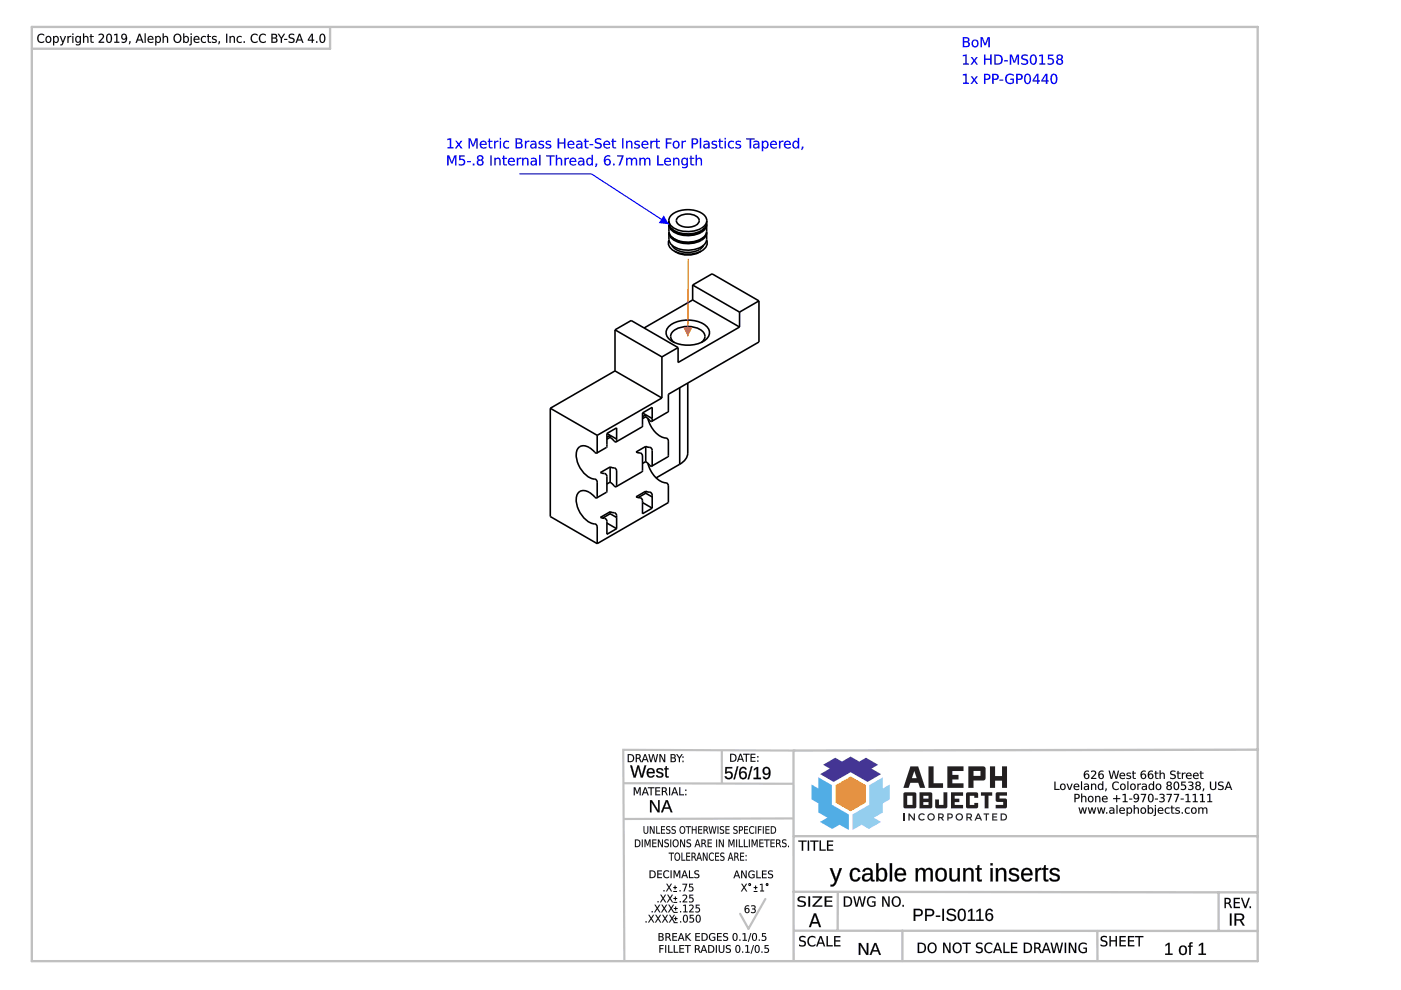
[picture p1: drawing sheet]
<svg xmlns="http://www.w3.org/2000/svg" width="297mm" height="210mm" viewBox="0 0 297 210" stroke-linecap="round" stroke-linejoin="round" font-family="sans-serif">
<g fill="none" stroke="#000" stroke-width=".34">
<path d="M141.8 46.8a2.23 2.23 0 0 0 1.8 2.4 5.8 5.8 0 0 0 5.8-.9 1.83 1.83 0 0 0 .5-1.5M141.8 46.8a2.73 2.73 0 0 0 2.5 2.1 5.2 5.2 0 0 0 5.4-1.4l.2-.7M141.8 46.8a2.73 2.73 0 0 1 2.5-2.2 5.4 5.4 0 0 1 5.2 1.3l.4 .9M141.8 47.5v.1M141.8 49.2v.1M141.8 50.9a1.8 1.8 0 0 0 1.1 2.3M142.5 52a4.4 4.4 0 0 0 5.3 1.2l.8-.5 .6-.7M142.9 53.2a5.3 5.3 0 0 0 5.8 0M142.9 53.2a6.4 6.4 0 0 0 5.8 0M143.7 46.1a3.3 3.3 0 0 1 4.5 .3 1.35 1.35 0 0 1-1.5 1.7 3.1 3.1 0 0 1-3.2-1v-.7zM149 50.4a5.3 5.3 0 0 1-6.4 0M149.4 48.4a5.1 5.1 0 0 1-7.1 0"/>
<path d="M149.8 50.9a1.8 1.8 0 0 1-1.1 2.3M149.8 49.2v.1M149.8 47.5v.1M149.8 49.3a2.69 2.69 0 0 1-2.2 3.5 5.6 5.6 0 0 1-5.5-1.2l-.3-.9v-1.4M149.8 49.3a2.92 2.92 0 0 1-2.9 2.3 5.3 5.3 0 0 1-4.8-1.4l-.3-.9M149.8 47.6a2.69 2.69 0 0 1-2.2 3.5 5.6 5.6 0 0 1-5.5-1.2l-.3-.9v-1.4M149.8 47.6a2.92 2.92 0 0 1-2.9 2.3 5.3 5.3 0 0 1-4.8-1.4l-.3-.9M130.4 69.9l9.9 5.8M130.4 69.9v8.7M130.4 69.9l3.4-1.9 10 5.7M130.4 78.6l9.9 5.8M130.4 78.6l-13.7 8"/>
<path d="M140.3 75.7v8.7M142 69.1a6.8 6.8 0 0 1 7.7 0 1.9 1.9 0 0 1 .7 1.8 1.9 1.9 0 0 1-1.3 1.5 7 7 0 0 1-7.1-.4 1.79 1.79 0 0 1 0-2.9zM143 72.6a1.48 1.48 0 0 1 0-2.6 5.3 5.3 0 0 1 6.1 .4 1.44 1.44 0 0 1-.4 2.2M143.8 73.7l-3.5 2M146.9 60.4l9.9 5.8M146.9 60.4v3.2M146.9 60.4l4.1-2.3 9.9 5.7M146.9 63.6l-10.3 5.9M146.9 63.6l9.9 5.7M156.8 66.2v3.1M156.8 69.3l-13 7.6v-3.2M160.9 63.8v8.7l-19.2 11.1v3.7l-3.5 2"/>
<path d="M160.9 63.8l-4.1 2.4M116.7 86.6l9.9 5.7M116.7 86.6v22.9l9.9 5.8M126.5 96.1h-.1a4.1 4.1 0 0 0-3.1-1.6 2.06 2.06 0 0 0-1.1 2.7 5.2 5.2 0 0 0 4.1 4.4l.3 .6-.1 3.4M126.6 92.3l-.1 3.8M128.7 92.7l.7-.4v.4M128.7 91.9v2.9l-2.2 1.3M128.7 91.9l2-1.2-.1 3M128.7 91.9l2 1.2M129.4 92.7l1 1h.2M129.4 92.7l-.7 .4M129.4 99l-2.1 1.2 1.1 .3 .3 .4v3.4l-2.2 1.3"/>
<path d="M129.4 99l1 .3 .3 .4-.1 3.5M129.4 99v3.2M136.2 88.3l.7-.4v.5M136.2 87.6l-.1 2.9-5.5 3.2M136.2 87.6l2.1-1.2-.1 2.9M136.2 87.6l2.1 1.1M136.9 94.7l1.1 .2 .3 .4-.1 3.5M136.9 94.7l-2 1.1 1 .3 .3 .4v3.4l-5.6 3.3M136.9 94.7v3.2M136.9 88.4l1 .9h.3M136.9 88.4l-.7 .4M136.9 97.9l1 .9h.3"/>
<path d="M136.9 97.9l-.7 .4M137.4 88.8a5.2 5.2 0 0 0 4 4.1l.3 .6v3.3l-3.5 2M137.4 98.3a5.2 5.2 0 0 0 4 4.1l.3 .6v3.6l-15.1 8.7M140.3 84.4l-13.7 7.9M144.1 98.4l-5 2.9M144.1 82.2v16.2M145.8 81.2v14.9a2.91 2.91 0 0 1-1.7 2.3M126.5 105.6h-.1a4.1 4.1 0 0 0-3.1-1.6 2.06 2.06 0 0 0-1.1 2.7 5.2 5.2 0 0 0 4.1 4.4l.3 .6v3.6M128.7 110.9l2 1.2M129.4 108.5l-2.1 1.2 1.1 .3 .2 .2 .1 3.1 2-1.2M129.4 108.5l1 .3 .3 .3v3M129.4 108.5v.4"/>
<path d="M129.4 108.9l1.3 .8M129.4 108.9l-1.6 .9M129.4 102.2l1 1h.2M129.4 102.2l-.7 .4M136.2 106.6l2.1 1.1M136.9 104.2l1.1 .2 .2 .3 .1 3M136.9 104.2l-2 1.1 1 .3 .2 .3 .1 3 2.1-1.2M136.9 104.2v.4M136.9 104.6l1.4 .8M136.9 104.6l-1.6 .9"/>
</g>
<path d="M145.9 54.9l-.1 16.4" fill="none" stroke="#f00" stroke-width=".24"/>
<path d="M144.9 69.4h1.9l-1 1.9z" fill="#f00"/>
<path d="M125.4 36.9l16.4 10.6" fill="none" stroke="#00f" stroke-width=".24"/>
<path d="M140.7 45.7l1.1 1.8-2.1-.2z" fill="#00f"/>
<path d="M110.1 36.9h15.3" fill="none" stroke="#00f" stroke-width=".24"/>
<g fill="#00f">
<path d="M94.9 29.4l.8-.1v1.9h.4v.3h-1.2v-.3h.5v-1.6l-.5 .1zM96.5 29.9h.3l.5 .5 .4-.5h.3l-.6 .7 .6 .9h-.3l-.4-.7-.5 .7h-.3l.6-.9zM99.3 29.3h.5l.5 1.5 .5-1.5h.5v2.2h-.3v-1.9l-.6 1.5h-.2l-.6-1.5v1.9h-.3zM101.9 30.1a.74 .74 0 0 1 .9-.2 .74 .74 0 0 1 .4 .8h-1.2a.68 .68 0 0 0 1.1 .4v.3a.9 .9 0 0 1-1.2-.1 .9 .9 0 0 1 0-1.2zM102.1 30.2l-.1 .3h.9l-.2-.4zM103.6 29.4h.3v.5h.5v.2h-.5v1l.5 .1v.3l-.6-.1-.1-.1-.1-1.2h-.2v-.2h.2zM104.8 29.9h.2v.2l.2-.2 .5-.1v.3a.47 .47 0 0 0-.5 .1 .47 .47 0 0 0-.2 .4v.9h-.2zM106 29.9h.2v1.6h-.2zM106 29.3h.2v.3h-.2zM106.9 30.1l.7-.3 .3 .1v.3a.61 .61 0 0 0-.8 .1 .61 .61 0 0 0 0 .8 .61 .61 0 0 0 .8 .1v.2a.86 .86 0 0 1-1.1-.2 .86 .86 0 0 1 .1-1.1zM109.6 30.4v.8h.5a.39 .39 0 0 0 .4-.4 .39 .39 0 0 0-.4-.4zM109.6 29.6v.6h.4a.33 .33 0 0 0 .4-.3 .33 .33 0 0 0-.4-.3zM109.3 29.3h.7a.51 .51 0 0 1 .7 .4 .51 .51 0 0 1-.3 .6 .59 .59 0 0 1 .4 .7 .59 .59 0 0 1-.7 .5h-.8zM111.3 29.9h.3v.2l.2-.2 .4-.1v.3a.47 .47 0 0 0-.5 .1 .47 .47 0 0 0-.1 .4v.9h-.3zM112.8 30.7l-.1 .1a.42 .42 0 0 0 .5 .5 .42 .42 0 0 0 .3-.6zM112.5 29.9a.77 .77 0 0 1 1.3 .7v.9h-.3v-.3a.56 .56 0 0 1-.7 .3 .56 .56 0 0 1-.4-.7 .56 .56 0 0 1 .7-.3h.4a.56 .56 0 0 0-.4-.5 .56 .56 0 0 0-.6 .2zM114.3 30l.9-.1 .1 .3a.43 .43 0 0 0-.5-.2 .43 .43 0 0 0-.3 .4 .65 .65 0 0 1 .7 .3 .65 .65 0 0 1 0 .7h-.9h-.1v-.3a.56 .56 0 0 0 .9-.2h-.1a.64 .64 0 0 1-.6-.3 .64 .64 0 0 1-.1-.6zM115.8 30l.9-.1 .1 .3a.43 .43 0 0 0-.5-.2 .43 .43 0 0 0-.3 .4 .65 .65 0 0 1 .7 .3 .65 .65 0 0 1 0 .7h-.9h-.1v-.3a.56 .56 0 0 0 .9-.2 .64 .64 0 0 1-.7-.3 .64 .64 0 0 1-.1-.6zM118.3 29.3h.2v.9h1.1v-.9h.3v2.2h-.3v-1h-1.1v1h-.2zM120.5 30.1a.74 .74 0 0 1 .9-.2 .74 .74 0 0 1 .4 .8h-1.2a.68 .68 0 0 0 1.1 .4v.3a.9 .9 0 0 1-1.2-.1 .9 .9 0 0 1 0-1.2zM120.7 30.2l-.1 .3h.9l-.2-.4zM122.5 30.7l-.1 .1a.42 .42 0 0 0 .5 .5 .42 .42 0 0 0 .3-.6zM122.2 29.9a.77 .77 0 0 1 1.3 .7v.9h-.3v-.3a.56 .56 0 0 1-.7 .3 .56 .56 0 0 1-.3-.7 .56 .56 0 0 1 .6-.3h.4a.56 .56 0 0 0-.4-.5 .56 .56 0 0 0-.6 .2zM124 29.4h.3v.5h.5v.2h-.5v1l.5 .1v.3l-.6-.1-.2-.1v-1.2h-.2v-.2h.2zM125 30.5h.8v.3h-.8zM126.3 29.5l.8-.2 .4 .1v.3a.64 .64 0 0 0-1.1 .3l.1 .1a1.14 1.14 0 0 1 1.1 .8 .96 .96 0 0 1-1.5 .5v-.3a.76 .76 0 0 0 1.2-.2l-.1-.2a1.03 1.03 0 0 1-1.1-1zM128.1 30.1a.74 .74 0 0 1 .9-.2 .74 .74 0 0 1 .4 .8h-1.2a.68 .68 0 0 0 1.1 .4v.3a.9 .9 0 0 1-1.2-.1 .9 .9 0 0 1 0-1.2zM128.3 30.2l-.1 .3h.9l-.2-.4zM129.8 29.4h.3v.5h.5v.2h-.5v1l.5 .1v.3l-.6-.1-.1-.1-.1-1.2h-.2v-.2h.2zM131.9 29.3h.3v2.2h-.3zM132.7 29.9h.3v.2a.58 .58 0 0 1 .7-.2 .58 .58 0 0 1 .4 .6v1h-.3v-1a.41 .41 0 0 0-.4-.4 .41 .41 0 0 0-.4 .5v.9h-.3zM134.6 30l.9-.1 .1 .3a.43 .43 0 0 0-.5-.2 .43 .43 0 0 0-.3 .4 .65 .65 0 0 1 .7 .3 .65 .65 0 0 1 0 .7h-.9h-.1v-.3a.56 .56 0 0 0 .9-.2 .64 .64 0 0 1-.7-.3 .64 .64 0 0 1-.1-.6zM136.2 30.1a.74 .74 0 0 1 .9-.2 .74 .74 0 0 1 .4 .8h-1.2a.68 .68 0 0 0 1.1 .4v.3a.9 .9 0 0 1-1.2-.1 .9 .9 0 0 1 0-1.2zM136.4 30.2l-.1 .3h.9l-.3-.4zM137.9 29.9h.3v.2l.2-.2 .4-.1v.3a.47 .47 0 0 0-.5 .1 .47 .47 0 0 0-.1 .4v.9h-.3zM139.1 29.4h.3v.5h.5v.2h-.5v1l.5 .1v.3l-.6-.1-.1-.1-.1-1.2h-.2v-.2h.2zM141.2 29.3h1.2v.3h-.9v.6h.8v.2h-.8v1.1h-.3zM143 30.2a.56 .56 0 0 0-.1 .8 .56 .56 0 0 0 .8 .1 .56 .56 0 0 0 .1-.7 .56 .56 0 0 0-.8-.2zM142.6 30.6a.8 .8 0 0 1 1.6 0 .8 .8 0 0 1-1.6 0zM144.5 29.9h.3v.2l.2-.2 .4-.1v.3a.47 .47 0 0 0-.5 .1 .47 .47 0 0 0-.1 .4v.9h-.3zM146.9 29.6v.8h.4a.4 .4 0 0 0 .4-.4 .4 .4 0 0 0-.4-.4zM146.7 29.3h.6a.64 .64 0 0 1 .7 .7 .64 .64 0 0 1-.7 .6h-.4v.9h-.2zM148.4 29.3h.2v2.2h-.2zM149.5 30.7l-.1 .1a.42 .42 0 0 0 .5 .5 .42 .42 0 0 0 .3-.6zM149.2 29.9a.77 .77 0 0 1 1.2 .7v.9h-.2v-.3a.56 .56 0 0 1-.7 .3 .56 .56 0 0 1-.4-.7 .56 .56 0 0 1 .7-.3h.4a.56 .56 0 0 0-.4-.5 .56 .56 0 0 0-.6 .2zM151 30l.9-.1 .1 .3a.43 .43 0 0 0-.5-.2 .43 .43 0 0 0-.3 .4 .65 .65 0 0 1 .6 .3 .65 .65 0 0 1 .1 .7h-.9h-.1v-.3a.56 .56 0 0 0 .9-.2h-.1a.64 .64 0 0 1-.6-.3 .64 .64 0 0 1-.1-.6zM152.5 29.4h.2v.5h.6v.2h-.6l.1 1 .5 .1v.3l-.6-.1-.2-.1v-1.2h-.2v-.2h.2zM153.6 29.9h.3v1.6h-.3zM153.6 29.3h.3v.3h-.3zM154.5 30.1l.7-.3 .4 .1v.3a.61 .61 0 0 0-.8 .1 .61 .61 0 0 0 0 .8 .61 .61 0 0 0 .8 .1v.2a.86 .86 0 0 1-1.1-.2 .86 .86 0 0 1 0-1.1zM156.1 30l.8-.1 .2 .3a.43 .43 0 0 0-.5-.2 .43 .43 0 0 0-.3 .4 .65 .65 0 0 1 .6 .3 .65 .65 0 0 1 .1 .7h-.9h-.2v-.3a.56 .56 0 0 0 1-.2h-.1a.64 .64 0 0 1-.6-.3 .64 .64 0 0 1-.1-.6zM158.2 29.3h1.8v.3h-.8v1.9h-.2v-1.9h-.8zM160 30.7v.1a.42 .42 0 0 0 .5 .5 .42 .42 0 0 0 .2-.6zM159.8 29.9a.77 .77 0 0 1 1.2 .7v.9h-.3v-.3a.56 .56 0 0 1-.7 .3 .56 .56 0 0 1-.3-.7 .56 .56 0 0 1 .7-.3h.3a.56 .56 0 0 0-.3-.5 .56 .56 0 0 0-.6 .2zM161.5 29.9h.3v.2a.69 .69 0 0 1 .9-.1 .69 .69 0 0 1 .2 .9 .62 .62 0 0 1-.4 .6 .62 .62 0 0 1-.7-.3v.9h-.3zM161.9 30.2a.56 .56 0 0 0-.1 .8 .56 .56 0 0 0 .8 .1 .56 .56 0 0 0 .1-.7 .56 .56 0 0 0-.8-.2zM163.5 30.1a.74 .74 0 0 1 .9-.2 .74 .74 0 0 1 .3 .8h-1.2a.68 .68 0 0 0 1.2 .4v.3a.9 .9 0 0 1-1.2-.1 .9 .9 0 0 1 0-1.2zM163.7 30.2l-.2 .3h1l-.3-.4zM165.2 29.9h.2v.2l.2-.2 .5-.1v.3a.47 .47 0 0 0-.5 .1 .47 .47 0 0 0-.2 .4v.9h-.2zM166.4 30.1a.74 .74 0 0 1 .9-.2 .74 .74 0 0 1 .4 .8h-1.2a.68 .68 0 0 0 1.1 .4v.3a.9 .9 0 0 1-1.2-.1 .9 .9 0 0 1 0-1.2zM166.6 30.2l-.1 .3h.9l-.2-.4zM168.2 30.1l.5-.3 .5 .3v-.8h.2v2.2h-.2v-.3a.69 .69 0 0 1-1 .2 .69 .69 0 0 1-.2-1zM168.4 30.2a.56 .56 0 0 0-.1 .8 .56 .56 0 0 0 .7 .1 .56 .56 0 0 0 .1-.7 .56 .56 0 0 0-.7-.2zM170 31.1h.3v.2l-.2 .5h-.2z"/>
<path d="M94.8 29.4l.9-.1v1.9h.4v.3h-1.2v-.3h.5v-1.6l-.6 .1zM94.9 29.4v.3l.5-.1v1.6h-.5v.3h1.2v-.3h-.5l.1-1.9zM96.5 29.9h.4l.4 .5 .4-.5h.3l-.6 .7 .7 .9h-.4l-.4-.7-.5 .7h-.3l.6-.9zM96.5 29.9l.6 .7-.6 .9h.3l.5-.7 .4 .7h.3l-.6-.9 .6-.7h-.3l-.4 .6-.5-.6zM99.3 29.3h.5l.5 1.5 .5-1.5h.5v2.2h-.3v-1.9l-.5 1.5h-.3l-.6-1.5v1.9h-.3zM99.3 29.3v2.2h.3v-2l.6 1.6h.2l.6-1.6v2h.3v-2.2h-.5l-.5 1.5-.5-1.5zM101.9 30.1a.74 .74 0 0 1 .9-.2 .74 .74 0 0 1 .4 .8h-1.2a.7 .7 0 0 0 1.1 .4 .53 .53 0 0 1-.8 .4 .88 .88 0 0 1-.4-1.4zM101.9 30.1a.88 .88 0 0 0 0 1.2 .88 .88 0 0 0 1.2 .1v-.3a.69 .69 0 0 1-.7 .2 .69 .69 0 0 1-.4-.6h1.2a.72 .72 0 0 0-.4-.8 .72 .72 0 0 0-.9 .2zM102.2 30.2l-.2 .3h.9l-.2-.4zM102.1 30.2a.46 .46 0 0 1 .6-.1 .46 .46 0 0 1 .2 .4h-.9zM103.6 29.4h.3v.5h.5v.2h-.5v1l.5 .1v.3a.6 .6 0 0 1-.8-.6v-.8h-.2v-.2h.2zM103.6 29.4v.5h-.2v.2h.2l.1 1.1 .2 .2 .5 .1v-.3h-.5v-.3v-.8h.5v-.2h-.5v-.5zM104.7 29.9h.3v.2l.2-.2 .5-.1v.3a.45 .45 0 0 0-.5 .1 .45 .45 0 0 0-.2 .4v.9h-.3zM104.8 29.9v1.6h.2v-.9a.46 .46 0 0 1 .2-.5 .46 .46 0 0 1 .5 0v-.3l-.5 .1-.2 .3v-.3zM105.9 29.9h.3v1.6h-.3zM106 29.9v1.6h.2v-1.6zM105.9 29.2h.3v.4h-.3zM106 29.3v.3h.2v-.3zM106.9 30l.3-.2a.43 .43 0 0 1 .5 0 .43 .43 0 0 1 .2 .4 .6 .6 0 0 0-.8 .1 .6 .6 0 0 0 0 .8 .6 .6 0 0 0 .8 0v.1a.44 .44 0 0 1-.2 .4 .44 .44 0 0 1-.5-.1 .9 .9 0 0 1-.3-1.5zM106.9 30.1a.84 .84 0 0 0-.1 1.1 .84 .84 0 0 0 1.1 .2v-.2a.62 .62 0 0 1-.8-.1 .62 .62 0 0 1 0-.9 .62 .62 0 0 1 .8 0v-.3h-.3zM109.6 30.4v.8h.5a.38 .38 0 0 0 .4-.4 .38 .38 0 0 0-.4-.3zM109.6 30.4h.5a.41 .41 0 0 1 .4 .4 .41 .41 0 0 1-.4 .4h-.5zM109.6 29.6v.6h.4a.32 .32 0 0 0 .4-.3 .32 .32 0 0 0-.4-.3zM109.6 29.6h.4a.34 .34 0 0 1 .5 .3 .34 .34 0 0 1-.5 .3h-.4zM109.3 29.3h.7a.53 .53 0 0 1 .7 .4 .53 .53 0 0 1-.3 .6 .58 .58 0 0 1 .4 .6 .58 .58 0 0 1-.5 .6h-1zM109.3 29.3v2.2l.8-.1a.58 .58 0 0 0 .7-.4 .58 .58 0 0 0-.5-.7 .5 .5 0 0 0 .4-.6 .5 .5 0 0 0-.7-.3zM111.3 29.9h.3v.2l.2-.2 .4-.1v.3a.45 .45 0 0 0-.4 .1 .45 .45 0 0 0-.2 .4v.9h-.3zM111.3 29.9v1.6h.3v-.9a.46 .46 0 0 1 .1-.5 .46 .46 0 0 1 .5 0v-.3l-.4 .1-.2 .3v-.3zM112.8 30.7l-.1 .1a.37 .37 0 0 0 .3 .5 .37 .37 0 0 0 .4-.4l.1-.2zM112.8 30.7l.7-.1a.45 .45 0 0 1-.3 .6 .45 .45 0 0 1-.5-.2zM112.5 29.9a.79 .79 0 0 1 1.3 .7v.9h-.3v-.3a.57 .57 0 0 1-.7 .3 .57 .57 0 0 1-.4-.7 .57 .57 0 0 1 .7-.4l.4 .1a.57 .57 0 0 0-.4-.5 .57 .57 0 0 0-.6 .2zM112.5 29.9v.3a.6 .6 0 0 1 1 .3 .71 .71 0 0 0-.7 0 .71 .71 0 0 0-.3 .7 .6 .6 0 0 0 1 0v.3h.3l-.1-.9a.76 .76 0 0 0-1.2-.6zM114.3 29.9l.3-.1a.43 .43 0 0 1 .5 0 .43 .43 0 0 1 .2 .4 .42 .42 0 0 0-.5-.2 .42 .42 0 0 0-.3 .4l.4 .2a.52 .52 0 0 1 .5 .6 .52 .52 0 0 1-.8 .3l-.4-.1v-.3a.55 .55 0 0 0 .9-.1l-.8-.4-.1-.3zM114.3 30a.46 .46 0 0 0-.1 .5 .46 .46 0 0 0 .5 .3l.3 .1a.36 .36 0 0 1-.1 .4 .36 .36 0 0 1-.5 0l-.2-.2v.3a.73 .73 0 0 0 1.1-.5l-.9-.5a.53 .53 0 0 1 .9-.2v-.3zM115.8 29.9l.3-.1a.43 .43 0 0 1 .5 0 .43 .43 0 0 1 .2 .4 .42 .42 0 0 0-.5-.2 .42 .42 0 0 0-.3 .4l.4 .2a.52 .52 0 0 1 .5 .6 .52 .52 0 0 1-.8 .3l-.4-.1v-.3a.55 .55 0 0 0 .9-.1l-.8-.4-.1-.3zM115.9 30a.46 .46 0 0 0-.1 .5 .46 .46 0 0 0 .4 .3l.4 .1a.36 .36 0 0 1-.2 .4 .36 .36 0 0 1-.4 0l-.3-.2v.3a.73 .73 0 0 0 1.2-.5l-1-.5a.53 .53 0 0 1 .9-.2v-.3zM118.2 29.3h.4v.9h1v-.9h.3v2.2h-.3v-1h-1.1l.1 1h-.4zM118.3 29.3v2.2h.2v-1.1h1.1v1.1h.3v-2.2h-.3v.9h-1.1v-.9zM120.5 30.1a.74 .74 0 0 1 .9-.2 .74 .74 0 0 1 .4 .8h-1.2a.7 .7 0 0 0 1.1 .4 .53 .53 0 0 1-.8 .4 .88 .88 0 0 1-.4-1.4zM120.5 30.1a.88 .88 0 0 0 0 1.2 .88 .88 0 0 0 1.2 .1v-.3a.69 .69 0 0 1-.7 .2 .69 .69 0 0 1-.4-.6h1.2a.72 .72 0 0 0-.4-.8 .72 .72 0 0 0-.9 .2zM120.8 30.2l-.2 .3h.9l-.2-.4zM120.7 30.2a.46 .46 0 0 1 .6-.1 .46 .46 0 0 1 .2 .4h-.9zM122.5 30.7l-.1 .1a.37 .37 0 0 0 .3 .5 .37 .37 0 0 0 .5-.4v-.2zM122.5 30.7l.7-.1a.45 .45 0 0 1-.2 .6 .45 .45 0 0 1-.6-.2zM122.2 29.9a.79 .79 0 0 1 1.3 .7v.9h-.3v-.3a.57 .57 0 0 1-.7 .3 .57 .57 0 0 1-.4-.7 .57 .57 0 0 1 .7-.4l.4 .1a.57 .57 0 0 0-.4-.5 .57 .57 0 0 0-.6 .2zM122.2 29.9v.3a.6 .6 0 0 1 1 .3 .71 .71 0 0 0-.7 0 .71 .71 0 0 0-.3 .7 .6 .6 0 0 0 1 0v.3h.3v-.9a.76 .76 0 0 0-1.3-.6zM124 29.4h.3v.5h.5v.2h-.5v1l.5 .1v.3a.6 .6 0 0 1-.8-.6v-.8h-.2v-.2h.2zM124 29.4v.5h-.2v.2h.2v1.1l.3 .2 .5 .1v-.3h-.5l-.1-.3v-.8h.6v-.2h-.6l.1-.5zM125 30.5h.8v.3h-.8zM125 30.5v.3h.8v-.3zM126.3 29.5l.3-.2a.54 .54 0 0 1 .9 .4 .63 .63 0 0 0-1.1 .3l.6 .2a.67 .67 0 0 1 .6 .9 .67 .67 0 0 1-1 .4l-.5-.1v-.4a.8 .8 0 0 0 1.2-.1l-.1-.2-.3-.2a.63 .63 0 0 1-.7-.3 .63 .63 0 0 1 .1-.7zM126.3 29.5a.57 .57 0 0 0-.1 .6 .57 .57 0 0 0 .5 .4 .44 .44 0 0 1 .6 .5 .44 .44 0 0 1-.7 .3l-.5-.2v.3a.9 .9 0 0 0 1.5-.7l-.3-.3-.8-.3a.55 .55 0 0 1 .3-.6 .55 .55 0 0 1 .7 .2v-.3l-.4-.1zM128.1 30.1a.74 .74 0 0 1 .9-.2 .74 .74 0 0 1 .4 .8h-1.2a.7 .7 0 0 0 1.1 .4 .53 .53 0 0 1-.8 .4 .88 .88 0 0 1-.4-1.4zM128.1 30.1a.88 .88 0 0 0 0 1.2 .88 .88 0 0 0 1.2 .1v-.3a.69 .69 0 0 1-.7 .2 .69 .69 0 0 1-.4-.6h1.2a.72 .72 0 0 0-.4-.8 .72 .72 0 0 0-.9 .2zM128.3 30.2l-.1 .3h.9l-.2-.4zM128.3 30.2a.46 .46 0 0 1 .6-.1 .46 .46 0 0 1 .2 .4h-.9zM129.8 29.4h.3v.5h.5v.2h-.5v1l.5 .1v.3a.6 .6 0 0 1-.8-.6v-.8h-.2v-.2h.2zM129.8 29.4v.5h-.2v.2h.2l.1 1.1 .2 .2 .5 .1v-.3h-.5v-.3v-.8h.5v-.2h-.5v-.5zM131.9 29.3h.3v2.2h-.3zM131.9 29.3v2.2h.3v-2.2zM132.7 29.9h.3v.2a.58 .58 0 0 1 .7-.2 .58 .58 0 0 1 .4 .6v1h-.3v-1a.4 .4 0 0 0-.4-.4 .4 .4 0 0 0-.4 .5v.9h-.3zM132.7 29.9v1.6h.3v-.9a.43 .43 0 0 1 .4-.6 .43 .43 0 0 1 .4 .5v1h.3v-1a.57 .57 0 0 0-.4-.6 .57 .57 0 0 0-.7 .3v-.3zM134.6 29.9l.3-.1a.43 .43 0 0 1 .5 0 .43 .43 0 0 1 .2 .4 .42 .42 0 0 0-.5-.2 .42 .42 0 0 0-.3 .4l.4 .2a.52 .52 0 0 1 .5 .6 .52 .52 0 0 1-.8 .3l-.4-.1v-.3a.55 .55 0 0 0 .9-.1l-.8-.4-.1-.3zM134.7 30a.46 .46 0 0 0-.1 .5 .46 .46 0 0 0 .4 .3l.4 .1a.36 .36 0 0 1-.2 .4 .36 .36 0 0 1-.4 0l-.3-.2v.3a.73 .73 0 0 0 1.2-.5l-1-.5a.53 .53 0 0 1 .9-.2v-.3zM136.2 30.1a.74 .74 0 0 1 .9-.2 .74 .74 0 0 1 .4 .8h-1.2a.7 .7 0 0 0 1.1 .4 .53 .53 0 0 1-.8 .4 .88 .88 0 0 1-.4-1.4zM136.2 30.1a.88 .88 0 0 0 0 1.2 .88 .88 0 0 0 1.2 .1v-.3a.69 .69 0 0 1-.7 .2 .69 .69 0 0 1-.5-.6h1.3a.72 .72 0 0 0-.4-.8 .72 .72 0 0 0-.9 .2zM136.4 30.2l-.1 .3h.9l-.3-.4zM136.4 30.2a.46 .46 0 0 1 .5-.1 .46 .46 0 0 1 .3 .4h-.9zM137.9 29.9h.3v.2l.2-.2 .4-.1v.3a.45 .45 0 0 0-.4 .1 .45 .45 0 0 0-.2 .4v.9h-.3zM137.9 29.9v1.6h.3l-.1-.9a.46 .46 0 0 1 .2-.5 .46 .46 0 0 1 .5 0v-.3l-.4 .1-.3 .3 .1-.3zM139.1 29.4h.3v.5h.5v.2h-.5v1l.5 .1v.3a.6 .6 0 0 1-.8-.6v-.8h-.2v-.2h.2zM139.1 29.4v.5h-.2v.2h.2v1.1l.3 .2 .5 .1v-.3h-.5l-.1-.3v-.8h.6v-.2h-.6l.1-.5zM141.2 29.3h1.2v.3h-.9v.6h.8v.3l-.8-.1v1.1h-.3zM141.2 29.3v2.2h.3v-1.1h.8v-.2h-.8v-.6h.9v-.3zM143 30.2a.55 .55 0 0 0 0 .8 .55 .55 0 0 0 .7 .1 .55 .55 0 0 0 .1-.7 .55 .55 0 0 0-.8-.2zM143 30.2a.59 .59 0 0 1 .8 .2 .59 .59 0 0 1-.2 .9 .62 .62 0 0 1-.7-.4 .62 .62 0 0 1 .1-.7zM142.5 30.6a.85 .85 0 0 1 1.7 0 .85 .85 0 0 1-1.7 0zM142.6 30.6a.79 .79 0 0 0 1.5 0 .79 .79 0 0 0-1.5 0zM144.5 29.9h.3v.2l.2-.2 .5-.1v.3a.45 .45 0 0 0-.5 .1 .45 .45 0 0 0-.2 .4v.9h-.3zM144.5 29.9v1.6h.3v-.9a.46 .46 0 0 1 .1-.5 .46 .46 0 0 1 .5 0v-.3l-.4 .1-.2 .3v-.3zM146.9 29.6v.8h.4a.38 .38 0 0 0 .4-.4 .38 .38 0 0 0-.4-.4zM146.9 29.6h.4a.41 .41 0 0 1 .4 .4 .41 .41 0 0 1-.4 .4h-.4zM146.6 29.3h.7a.65 .65 0 0 1 .7 .7 .65 .65 0 0 1-.7 .6h-.4l.1 .9h-.4zM146.7 29.3v2.2h.2v-.9a.72 .72 0 0 0 .9-.2 .72 .72 0 0 0 0-.9zM148.4 29.2h.3v2.3h-.3zM148.4 29.3v2.2h.2v-2.2zM149.5 30.7l-.1 .1a.37 .37 0 0 0 .3 .5 .37 .37 0 0 0 .4-.4l.1-.2zM149.5 30.7l.7-.1a.45 .45 0 0 1-.3 .6 .45 .45 0 0 1-.6-.2zM149.2 29.9a.79 .79 0 0 1 1.3 .7v.9h-.3v-.3a.57 .57 0 0 1-.7 .3 .57 .57 0 0 1-.4-.7 .57 .57 0 0 1 .7-.4l.4 .1a.57 .57 0 0 0-.4-.5 .57 .57 0 0 0-.6 .2zM149.2 29.9v.3a.6 .6 0 0 1 1 .3 .71 .71 0 0 0-.7 0 .71 .71 0 0 0-.3 .7 .6 .6 0 0 0 1 0v.3h.2v-.9a.76 .76 0 0 0-1.2-.6zM151 29.9l.3-.1a.43 .43 0 0 1 .5 0 .43 .43 0 0 1 .2 .4 .42 .42 0 0 0-.5-.2 .42 .42 0 0 0-.3 .4l.4 .2a.52 .52 0 0 1 .5 .6 .52 .52 0 0 1-.8 .3l-.5-.1 .1-.3a.55 .55 0 0 0 .9-.1l-.8-.4-.1-.3zM151 30a.46 .46 0 0 0-.1 .5 .46 .46 0 0 0 .5 .3l.3 .1a.36 .36 0 0 1-.1 .4 .36 .36 0 0 1-.5 0l-.2-.2v.3a.73 .73 0 0 0 1.1-.5l-.9-.5a.53 .53 0 0 1 .9-.2v-.3zM152.5 29.4h.3l-.1 .5h.6v.2h-.6l.1 1 .5 .1v.3a.6 .6 0 0 1-.8-.6v-.8h-.2v-.2h.2zM152.5 29.4v.5h-.2v.2h.2v1.1l.3 .2 .5 .1v-.3h-.5l-.1-.3v-.8h.6v-.2h-.6v-.5zM153.6 29.9h.3v1.6h-.3zM153.6 29.9v1.6h.3v-1.6zM153.6 29.2h.3v.4h-.3zM153.6 29.3v.3h.3v-.3zM154.5 30l.4-.2a.43 .43 0 0 1 .5 0 .43 .43 0 0 1 .2 .4 .6 .6 0 0 0-.8 .1 .6 .6 0 0 0 0 .8 .6 .6 0 0 0 .8 0v.1a.44 .44 0 0 1-.3 .4 .44 .44 0 0 1-.4-.1 .9 .9 0 0 1-.4-1.5zM154.6 30.1a.84 .84 0 0 0-.1 1.1 .84 .84 0 0 0 1.1 .2v-.2a.62 .62 0 0 1-.9-.1 .62 .62 0 0 1 0-.9 .62 .62 0 0 1 .9 0v-.3h-.4zM156.1 29.9l.3-.1a.43 .43 0 0 1 .4 0 .43 .43 0 0 1 .3 .4h-.1a.42 .42 0 0 0-.4-.2 .42 .42 0 0 0-.3 .4l.3 .2a.52 .52 0 0 1 .5 .6 .52 .52 0 0 1-.8 .3l-.4-.1v-.3a.55 .55 0 0 0 .9-.1l-.8-.4-.1-.3zM156.1 30a.46 .46 0 0 0-.1 .5 .46 .46 0 0 0 .5 .3l.3 .1a.36 .36 0 0 1-.1 .4 .36 .36 0 0 1-.5 0l-.3-.2v.3a.73 .73 0 0 0 1.2-.5l-.9-.5a.53 .53 0 0 1 .9-.2v-.3zM158.2 29.3h1.8v.3h-.8l.1 1.9h-.4l.1-1.9h-.8zM158.2 29.3v.3h.8v1.9h.2v-1.9h.8v-.3zM160.1 30.7l-.1 .1a.37 .37 0 0 0 .3 .5 .37 .37 0 0 0 .4-.4v-.2zM160 30.7l.7-.1a.45 .45 0 0 1-.2 .6 .45 .45 0 0 1-.6-.2zM159.8 29.9a.79 .79 0 0 1 1.2 .7v.9h-.3v-.3a.57 .57 0 0 1-.7 .3 .57 .57 0 0 1-.3-.7 .57 .57 0 0 1 .7-.4l.3 .1a.57 .57 0 0 0-.4-.5 .57 .57 0 0 0-.5 .2zM159.8 29.9v.3a.6 .6 0 0 1 1 .3 .71 .71 0 0 0-.8 0 .71 .71 0 0 0-.3 .7 .6 .6 0 0 0 1.1 0l-.1 .3h.3v-.9a.76 .76 0 0 0-1.2-.6zM161.5 29.9h.3v.2a.6 .6 0 0 1 .6-.3 .6 .6 0 0 1 .5 .4 .77 .77 0 0 1 0 1 .77 .77 0 0 1-1 .2l-.1-.2v.9h-.3zM161.5 29.9v2.2h.3v-.9a.68 .68 0 0 0 .9 .2 .68 .68 0 0 0 .2-1 .61 .61 0 0 0-.4-.5 .61 .61 0 0 0-.7 .3v-.3zM161.9 30.2a.55 .55 0 0 0-.1 .8 .55 .55 0 0 0 .8 .1 .55 .55 0 0 0 0-.7 .55 .55 0 0 0-.7-.2zM161.9 30.2a.59 .59 0 0 1 .8 .2 .59 .59 0 0 1-.3 .9 .62 .62 0 0 1-.6-.4 .62 .62 0 0 1 .1-.7zM163.5 30.1a.74 .74 0 0 1 .9-.2 .74 .74 0 0 1 .3 .8h-1.2a.7 .7 0 0 0 1.2 .4 .53 .53 0 0 1-.9 .4 .88 .88 0 0 1-.3-1.4zM163.5 30.1a.88 .88 0 0 0 0 1.2 .88 .88 0 0 0 1.2 .1v-.3a.69 .69 0 0 1-.7 .2 .69 .69 0 0 1-.5-.6h1.2a.72 .72 0 0 0-.3-.8 .72 .72 0 0 0-.9 .2zM163.7 30.2l-.2 .3h1l-.3-.4zM163.7 30.2a.46 .46 0 0 1 .5-.1 .46 .46 0 0 1 .3 .4h-1zM165.2 29.9h.2v.2l.2-.2 .5-.1v.3a.45 .45 0 0 0-.5 .1 .45 .45 0 0 0-.2 .4v.9h-.2zM165.2 29.9v1.6h.2v-.9a.46 .46 0 0 1 .2-.5 .46 .46 0 0 1 .5 0v-.3l-.4 .1-.3 .3v-.3zM166.4 30.1a.74 .74 0 0 1 .9-.2 .74 .74 0 0 1 .4 .8h-1.2a.7 .7 0 0 0 1.1 .4 .53 .53 0 0 1-.8 .4 .88 .88 0 0 1-.4-1.4zM166.4 30.1a.88 .88 0 0 0 0 1.2 .88 .88 0 0 0 1.2 .1v-.3a.69 .69 0 0 1-.7 .2 .69 .69 0 0 1-.4-.6h1.2a.72 .72 0 0 0-.4-.8 .72 .72 0 0 0-.9 .2zM166.6 30.2l-.1 .3h.9l-.2-.4zM166.6 30.2a.46 .46 0 0 1 .6-.1 .46 .46 0 0 1 .2 .4h-.9zM168.2 30.1a.59 .59 0 0 1 1 0l-.1-.9h.3v2.3h-.3l.1-.3a.6 .6 0 0 1-.6 .3 .6 .6 0 0 1-.5-.4l-.1-.7zM168.2 30.1a.77 .77 0 0 0-.2 1 .77 .77 0 0 0 1.1 .2l.1-.1v.3h.2v-2.2h-.2v.9a.58 .58 0 0 0-1-.1zM168.4 30.2a.55 .55 0 0 0-.1 .8 .55 .55 0 0 0 .7 .1 .55 .55 0 0 0 .1-.7 .55 .55 0 0 0-.7-.2zM168.4 30.2a.59 .59 0 0 1 .8 .2 .59 .59 0 0 1-.3 .9 .62 .62 0 0 1-.6-.4 .62 .62 0 0 1 .1-.7zM170 31.1h.3v.2l-.2 .5h-.2zM170 31.1l-.1 .7h.2l.2-.5v-.2z"/>
<path d="M94.8 32.9h.5l.5 1.5 .5-1.5h.5v2.2h-.3v-1.9l-.6 1.5h-.2l-.6-1.5v1.9h-.3zM97.4 32.9h1.1v.3h-.9v.5a.78 .78 0 0 1 1.1 .9 .78 .78 0 0 1-1.3 .5l-.1-.1v-.3a.56 .56 0 0 0 .8 .1 .56 .56 0 0 0-.1-.9l-.6 .1zM99 34.2h.8v.2h-.8zM100.3 34.7h.3v.4h-.3zM101.4 34.5a.43 .43 0 0 0 .8 0 .43 .43 0 0 0-.8 0zM101.3 33.1a.63 .63 0 0 1 .9-.1 .63 .63 0 0 1 .1 .9h-.2a.66 .66 0 0 1 .3 1 .66 .66 0 0 1-1 .1 .59 .59 0 0 1-.3-.6 .59 .59 0 0 1 .4-.5l-.3-.3zM101.4 33.5a.4 .4 0 0 0 .8 0 .4 .4 0 0 0-.8 0zM104 32.9h.2v2.2h-.2zM104.8 33.5h.3v.2a.58 .58 0 0 1 .7-.2 .58 .58 0 0 1 .3 .6v1h-.2v-1a.41 .41 0 0 0-.5-.4 .41 .41 0 0 0-.3 .5v.9h-.3zM106.7 33h.2v.5h.6v.2h-.6v1l.6 .1v.3l-.6-.1-.2-.1v-1.2h-.2v-.2h.2zM107.9 33.7a.74 .74 0 0 1 .9-.2 .74 .74 0 0 1 .4 .8h-1.2a.68 .68 0 0 0 1.1 .4v.3a.9 .9 0 0 1-1.2-.1 .9 .9 0 0 1 0-1.2zM108.1 33.8l-.1 .3h.9l-.3-.4zM109.6 33.5h.2v.2l.3-.2 .4-.1v.3a.47 .47 0 0 0-.5 .1 .47 .47 0 0 0-.2 .4v.9h-.2zM110.7 33.5h.3v.2a.58 .58 0 0 1 .7-.2 .58 .58 0 0 1 .4 .6v1h-.3v-1a.41 .41 0 0 0-.4-.4 .41 .41 0 0 0-.4 .5v.9h-.3zM112.8 34.3v.1a.42 .42 0 0 0 .5 .5 .42 .42 0 0 0 .2-.6zM112.6 33.5a.77 .77 0 0 1 1.2 .7v.9h-.3v-.3a.56 .56 0 0 1-.7 .3 .56 .56 0 0 1-.3-.7 .56 .56 0 0 1 .7-.3h.3a.56 .56 0 0 0-.4-.5 .56 .56 0 0 0-.5 .2zM114.3 32.9h.3v2.2h-.3zM115.8 32.9h1.8v.3h-.8v1.9h-.2v-1.9h-.8zM117.9 32.9h.2v.8a.58 .58 0 0 1 .7-.2 .58 .58 0 0 1 .4 .6v1h-.3v-1a.41 .41 0 0 0-.4-.4 .41 .41 0 0 0-.4 .5v.9h-.2zM119.7 33.5h.2v.2l.3-.2 .4-.1v.3a.47 .47 0 0 0-.5 .1 .47 .47 0 0 0-.2 .4v.9h-.2zM120.9 33.7a.74 .74 0 0 1 .9-.2 .74 .74 0 0 1 .4 .8h-1.2a.68 .68 0 0 0 1.1 .4v.3a.9 .9 0 0 1-1.2-.1 .9 .9 0 0 1 0-1.2zM121.1 33.8l-.1 .3h.9l-.2-.4zM122.9 34.3l-.1 .1a.42 .42 0 0 0 .5 .5 .42 .42 0 0 0 .3-.6zM122.7 33.5a.77 .77 0 0 1 1.2 .7v.9h-.3v-.3a.56 .56 0 0 1-.7 .3 .56 .56 0 0 1-.3-.7 .56 .56 0 0 1 .6-.3h.4a.56 .56 0 0 0-.4-.5 .56 .56 0 0 0-.5 .2zM124.5 33.7l.4-.3 .6 .3v-.8h.2v2.2h-.2v-.3a.69 .69 0 0 1-1 .2 .69 .69 0 0 1-.2-1zM124.7 33.8a.56 .56 0 0 0-.1 .8 .56 .56 0 0 0 .7 .1 .56 .56 0 0 0 .1-.7 .56 .56 0 0 0-.7-.2zM126.3 34.7h.3v.2l-.2 .5h-.2zM128.3 34.4a.5 .5 0 0 0 1 0 .5 .5 0 0 0-1 0zM128.3 33.2l.6-.3 .5 .1v.3a.67 .67 0 0 0-.8-.1 .67 .67 0 0 0-.3 .7 .7 .7 0 0 1 1.1 .1 .7 .7 0 0 1-.3 1.1 .7 .7 0 0 1-1-.5v-.9zM130 34.7h.3v.4h-.3zM130.9 32.9h1.3l-.7 2.2h-.3l.7-1.9h-1zM132.7 33.5h.3v.2a.54 .54 0 0 1 .5-.3 .54 .54 0 0 1 .5 .4 .56 .56 0 0 1 .7-.4 .56 .56 0 0 1 .4 .7v1h-.3v-1a.39 .39 0 0 0-.4-.4 .39 .39 0 0 0-.4 .5v.9h-.2v-1a.39 .39 0 0 0-.4-.4 .39 .39 0 0 0-.4 .5v.9h-.3zM135.6 33.5h.2v.2a.54 .54 0 0 1 .5-.3 .54 .54 0 0 1 .5 .4 .56 .56 0 0 1 .7-.4 .56 .56 0 0 1 .4 .7v1h-.3v-1a.39 .39 0 0 0-.4-.4 .39 .39 0 0 0-.3 .5v.9h-.3v-1a.39 .39 0 0 0-.4-.4 .39 .39 0 0 0-.4 .5v.9h-.2zM139.3 32.9h.3v1.9h1.1v.3h-1.4zM141 33.7a.74 .74 0 0 1 .9-.2 .74 .74 0 0 1 .4 .8h-1.2a.68 .68 0 0 0 1.1 .4v.3a.9 .9 0 0 1-1.2-.1 .9 .9 0 0 1 0-1.2zM141.2 33.8l-.1 .3h.9l-.2-.4zM142.7 33.5h.3v.2a.58 .58 0 0 1 .7-.2 .58 .58 0 0 1 .3 .6v1h-.2v-1a.41 .41 0 0 0-.5-.4 .41 .41 0 0 0-.3 .5v.9h-.3zM144.8 33.8a.53 .53 0 0 0 0 .8 .53 .53 0 0 0 .7 0 .53 .53 0 0 0 0-.7 .53 .53 0 0 0-.7-.1zM144.6 33.7l.5-.3 .5 .3v-.2h.3v1.4a.81 .81 0 0 1-1.3 .7v-.3a.58 .58 0 0 0 .7 .1 .58 .58 0 0 0 .3-.6 .72 .72 0 0 1-1 0 .72 .72 0 0 1-.1-1zM146.4 33h.2v.5h.6v.2h-.6l.1 1 .5 .1v.3l-.6-.1-.2-.1v-1.2h-.2v-.2h.2zM147.5 32.9h.3v.8a.58 .58 0 0 1 .7-.2 .58 .58 0 0 1 .3 .6v1h-.2v-1a.41 .41 0 0 0-.5-.4 .41 .41 0 0 0-.3 .5v.9h-.3z"/>
<path d="M94.8 32.9h.5l.5 1.5 .5-1.5h.5v2.2h-.3v-1.9l-.6 1.5h-.3l-.5-1.5v1.9h-.3zM94.8 32.9v2.2h.3v-2l.6 1.6h.2l.6-1.6v2h.3v-2.2h-.5l-.5 1.5-.5-1.5zM97.3 32.9h1.2v.3h-.9v.5a.77 .77 0 0 1 1.1 .8 .77 .77 0 0 1-1.1 .6l-.3-.1v-.3a.55 .55 0 0 0 .8 .1 .55 .55 0 0 0-.1-.9l-.7 .1zM97.4 32.9v1.1a.58 .58 0 0 1 .8 0 .58 .58 0 0 1 0 .8 .58 .58 0 0 1-.8 0l-.1-.1v.3a.81 .81 0 0 0 1-.1 .81 .81 0 0 0 .1-1l-.3-.2h-.5v-.5h.9v-.3zM99 34.1h.8v.3h-.8zM99 34.2v.2h.8v-.2zM100.2 34.7h.4v.4h-.4zM100.3 34.7v.4h.3v-.4zM101.4 34.5a.42 .42 0 0 0 .8 0 .42 .42 0 0 0-.8 0zM101.4 34.5a.45 .45 0 0 1 .9 0 .45 .45 0 0 1-.9 0zM101.3 33a.64 .64 0 0 1 .9 0 .64 .64 0 0 1 .1 .9h-.2a.58 .58 0 0 1 .5 .5 .58 .58 0 0 1-.4 .6 .67 .67 0 0 1-1-.1 .67 .67 0 0 1 .3-1 .5 .5 0 0 1-.4-.3 .5 .5 0 0 1 .2-.6zM101.3 33.1a.49 .49 0 0 0-.1 .5 .49 .49 0 0 0 .4 .3 .64 .64 0 0 0-.4 1 .64 .64 0 0 0 1 .1 .57 .57 0 0 0 .3-.6 .57 .57 0 0 0-.5-.5 .55 .55 0 0 0 .4-.7 .55 .55 0 0 0-.8-.3zM101.4 33.5a.4 .4 0 0 0 .8 0 .4 .4 0 0 0-.8 0zM101.4 33.5a.4 .4 0 0 1 .8 0 .4 .4 0 0 1-.8 0zM103.9 32.9h.4v2.2h-.4zM104 32.9v2.2h.2v-2.2zM104.8 33.5h.3v.2a.58 .58 0 0 1 .7-.2 .58 .58 0 0 1 .4 .6v1h-.3v-1a.4 .4 0 0 0-.5-.4 .4 .4 0 0 0-.3 .5v.9h-.3zM104.8 33.5v1.6h.3v-.9a.43 .43 0 0 1 .3-.6 .43 .43 0 0 1 .5 .5v1h.2v-1a.57 .57 0 0 0-.4-.6 .57 .57 0 0 0-.6 .3v-.3zM106.6 33h.3v.5h.6v.2h-.6v1l.6 .1v.3a.6 .6 0 0 1-.9-.6l.1-.8h-.3v-.2h.3zM106.7 33v.5h-.2v.2h.2v1.1l.2 .2 .6 .1v-.3h-.5l-.1-.3v-.8h.6v-.2h-.6v-.5zM107.9 33.7a.74 .74 0 0 1 .9-.2 .74 .74 0 0 1 .4 .8h-1.2a.7 .7 0 0 0 1.1 .4 .53 .53 0 0 1-.8 .4 .88 .88 0 0 1-.4-1.4zM107.9 33.7a.88 .88 0 0 0 0 1.2 .88 .88 0 0 0 1.2 .1v-.3a.69 .69 0 0 1-.7 .2 .69 .69 0 0 1-.5-.6h1.2a.72 .72 0 0 0-.3-.8 .72 .72 0 0 0-.9 .2zM108.1 33.8l-.1 .3h.9l-.3-.4zM108.1 33.8a.46 .46 0 0 1 .5-.1 .46 .46 0 0 1 .3 .4h-1zM109.6 33.5h.3v.2l.2-.2 .4-.1v.3a.45 .45 0 0 0-.5 .1 .45 .45 0 0 0-.1 .4v.9h-.3zM109.6 33.5v1.6h.2v-.9a.46 .46 0 0 1 .2-.5 .46 .46 0 0 1 .5 0v-.3l-.4 .1-.3 .3v-.3zM110.7 33.5h.3v.2a.58 .58 0 0 1 .7-.2 .58 .58 0 0 1 .4 .6v1h-.3v-1a.4 .4 0 0 0-.4-.4 .4 .4 0 0 0-.4 .5v.9h-.3zM110.7 33.5v1.6h.3v-.9a.43 .43 0 0 1 .4-.6 .43 .43 0 0 1 .4 .5v1h.3l-.1-1a.57 .57 0 0 0-.3-.6 .57 .57 0 0 0-.7 .3v-.3zM112.9 34.3l-.1 .1a.37 .37 0 0 0 .3 .5 .37 .37 0 0 0 .4-.4v-.2zM112.8 34.3l.7-.1a.45 .45 0 0 1-.2 .6 .45 .45 0 0 1-.6-.2zM112.6 33.5a.79 .79 0 0 1 1.2 .7v.9h-.3v-.3a.57 .57 0 0 1-.7 .3 .57 .57 0 0 1-.3-.7 .57 .57 0 0 1 .7-.4l.3 .1a.57 .57 0 0 0-.4-.5 .57 .57 0 0 0-.5 .2zM112.6 33.5v.3a.6 .6 0 0 1 1 .3 .71 .71 0 0 0-.8 0 .71 .71 0 0 0-.3 .7 .6 .6 0 0 0 1.1 0l-.1 .3h.3v-.9a.76 .76 0 0 0-1.2-.6zM114.3 32.8h.3v2.3h-.3zM114.3 32.9v2.2h.3v-2.2zM115.8 32.9h1.8v.3h-.8l.1 1.9h-.4l.1-1.9h-.8zM115.8 32.9v.3h.8v1.9h.2v-1.9h.8v-.3zM117.8 32.8h.3v.9a.58 .58 0 0 1 .7-.2 .58 .58 0 0 1 .4 .6v1h-.3v-1a.4 .4 0 0 0-.4-.4 .4 .4 0 0 0-.4 .5v.9h-.3zM117.9 32.9v2.2h.2v-.9a.43 .43 0 0 1 .4-.6 .43 .43 0 0 1 .4 .5v1h.3v-1a.57 .57 0 0 0-.4-.6 .57 .57 0 0 0-.7 .3v-.9zM119.7 33.5h.3v.2l.2-.2 .4-.1v.3a.45 .45 0 0 0-.5 .1 .45 .45 0 0 0-.1 .4v.9h-.3zM119.7 33.5v1.6h.2v-.9a.46 .46 0 0 1 .2-.5 .46 .46 0 0 1 .5 0v-.3l-.4 .1-.3 .3v-.3zM120.9 33.7a.74 .74 0 0 1 .9-.2 .74 .74 0 0 1 .4 .8h-1.2a.7 .7 0 0 0 1.1 .4 .53 .53 0 0 1-.8 .4 .88 .88 0 0 1-.4-1.4zM120.9 33.7a.88 .88 0 0 0 0 1.2 .88 .88 0 0 0 1.2 .1v-.3a.69 .69 0 0 1-.7 .2 .69 .69 0 0 1-.4-.6h1.2a.72 .72 0 0 0-.4-.8 .72 .72 0 0 0-.9 .2zM121.2 33.8l-.2 .3h.9l-.2-.4zM121.1 33.8a.46 .46 0 0 1 .6-.1 .46 .46 0 0 1 .2 .4h-.9zM122.9 34.3l-.1 .1a.37 .37 0 0 0 .3 .5 .37 .37 0 0 0 .5-.4v-.2zM122.9 34.3l.7-.1a.45 .45 0 0 1-.2 .6 .45 .45 0 0 1-.6-.2zM122.6 33.5a.79 .79 0 0 1 1.3 .7v.9h-.3v-.3a.57 .57 0 0 1-.7 .3 .57 .57 0 0 1-.4-.7 .57 .57 0 0 1 .7-.4l.4 .1a.57 .57 0 0 0-.4-.5 .57 .57 0 0 0-.6 .2zM122.7 33.5v.3a.6 .6 0 0 1 .9 .3 .71 .71 0 0 0-.7 0 .71 .71 0 0 0-.3 .7 .6 .6 0 0 0 1 0v.3h.3v-.9a.76 .76 0 0 0-1.2-.6zM124.5 33.7a.59 .59 0 0 1 1 0l-.1-.9h.3v2.3h-.3l.1-.3a.6 .6 0 0 1-.6 .3 .6 .6 0 0 1-.5-.4l-.1-.7zM124.5 33.7a.77 .77 0 0 0-.2 1 .77 .77 0 0 0 1.1 .2l.1-.1v.3h.2v-2.2h-.2v.9a.58 .58 0 0 0-1-.1zM124.7 33.8a.55 .55 0 0 0-.1 .8 .55 .55 0 0 0 .7 .1 .55 .55 0 0 0 .1-.7 .55 .55 0 0 0-.7-.2zM124.7 33.8a.59 .59 0 0 1 .8 .3 .59 .59 0 0 1-.3 .8 .62 .62 0 0 1-.6-.4 .62 .62 0 0 1 .1-.7zM126.3 34.7h.3v.3l-.2 .4h-.2zM126.3 34.7l-.1 .7h.2l.2-.5v-.2zM128.4 34.4a.46 .46 0 0 0 .9 0 .46 .46 0 0 0-.9 0zM128.3 34.4a.5 .5 0 0 1 1 0 .5 .5 0 0 1-1 0zM128.3 33.2a.96 .96 0 0 1 1.1-.2v.3a.65 .65 0 0 0-.8-.1 .65 .65 0 0 0-.3 .7 .64 .64 0 0 1 1-.1 .75 .75 0 0 1-.2 1.3 .75 .75 0 0 1-1.1-.8v-.6zM128.3 33.2a1.07 1.07 0 0 0-.3 1.2 1.07 1.07 0 0 0 1 .7 .69 .69 0 0 0 .4-1.1 .69 .69 0 0 0-1.1 0 .68 .68 0 0 1 .3-.8 .68 .68 0 0 1 .8 .1v-.3l-.5-.1zM130 34.7h.3v.4h-.3zM130 34.7v.4h.3v-.4zM130.8 32.9h1.4l-.7 2.2h-.4l.8-1.9h-1.1zM130.9 32.9v.3h1l-.7 1.8 .3 .1 .7-2.2zM132.7 33.5h.3v.2a.55 .55 0 0 1 .5-.3 .55 .55 0 0 1 .5 .4 .57 .57 0 0 1 .7-.4 .57 .57 0 0 1 .4 .7v1h-.3v-1a.38 .38 0 0 0-.4-.4 .38 .38 0 0 0-.3 .5v.9h-.3v-1a.38 .38 0 0 0-.4-.4 .38 .38 0 0 0-.4 .5v.9h-.3zM132.7 33.5v1.6h.3v-.9a.41 .41 0 0 1 .4-.6 .41 .41 0 0 1 .4 .5v1h.2v-.9a.41 .41 0 0 1 .4-.6 .41 .41 0 0 1 .4 .5v1h.3v-1a.55 .55 0 0 0-.4-.6 .55 .55 0 0 0-.7 .3 .53 .53 0 0 0-.5-.4 .53 .53 0 0 0-.5 .4v-.3zM135.6 33.5h.2v.2a.55 .55 0 0 1 .6-.3 .55 .55 0 0 1 .4 .4 .57 .57 0 0 1 .7-.4 .57 .57 0 0 1 .4 .7v1h-.3v-1a.38 .38 0 0 0-.4-.4 .38 .38 0 0 0-.3 .5v.9h-.3v-1a.38 .38 0 0 0-.4-.4 .38 .38 0 0 0-.4 .5v.9h-.2zM135.6 33.5v1.6h.2v-.9a.41 .41 0 0 1 .4-.6 .41 .41 0 0 1 .4 .5v1h.3v-.9a.41 .41 0 0 1 .3-.6 .41 .41 0 0 1 .4 .5v1h.3v-1a.55 .55 0 0 0-.4-.6 .55 .55 0 0 0-.7 .3 .53 .53 0 0 0-.5-.4 .53 .53 0 0 0-.5 .4v-.3zM139.3 32.9h.3v1.9h1.1v.3h-1.4zM139.3 32.9v2.2h1.4v-.3h-1.1v-1.9zM141 33.7a.74 .74 0 0 1 .9-.2 .74 .74 0 0 1 .4 .8h-1.2a.7 .7 0 0 0 1.1 .4 .53 .53 0 0 1-.8 .4 .88 .88 0 0 1-.4-1.4zM141 33.7a.88 .88 0 0 0 0 1.2 .88 .88 0 0 0 1.2 .1v-.3a.69 .69 0 0 1-.7 .2 .69 .69 0 0 1-.4-.6h1.2a.72 .72 0 0 0-.4-.8 .72 .72 0 0 0-.9 .2zM141.2 33.8l-.1 .3h.9l-.3-.4zM141.2 33.8a.46 .46 0 0 1 .5-.1 .46 .46 0 0 1 .3 .4h-.9zM142.7 33.5h.3v.2a.58 .58 0 0 1 .7-.2 .58 .58 0 0 1 .3 .6v1h-.2v-1a.4 .4 0 0 0-.5-.4 .4 .4 0 0 0-.3 .5v.9h-.3zM142.7 33.5v1.6h.3v-.9a.43 .43 0 0 1 .3-.6 .43 .43 0 0 1 .5 .5v1h.2v-1a.57 .57 0 0 0-.4-.6 .57 .57 0 0 0-.6 .3v-.3zM144.8 33.8a.51 .51 0 0 0 0 .8 .51 .51 0 0 0 .7 0 .52 .52 0 0 0 0-.7 .52 .52 0 0 0-.7-.1zM144.8 33.8a.58 .58 0 0 1 .8 .2 .58 .58 0 0 1-.3 .8 .6 .6 0 0 1-.6-.3 .6 .6 0 0 1 .1-.7zM144.6 33.6a.59 .59 0 0 1 1 .1v-.2h.3v1.4a.85 .85 0 0 1-1.3 .7v-.3a.59 .59 0 0 0 .7 .1 .59 .59 0 0 0 .3-.6 .6 .6 0 0 1-.6 .3 .6 .6 0 0 1-.5-.4l-.1-.7zM144.6 33.7a.75 .75 0 0 0-.1 1 .75 .75 0 0 0 1 .2l.1-.2a.6 .6 0 0 1-.3 .7 .6 .6 0 0 1-.7-.1v.3a.79 .79 0 0 0 1.2-.7l.1-1.4h-.3v.3a.59 .59 0 0 0-1-.1zM146.4 33h.3l-.1 .5h.6v.2h-.6l.1 1 .5 .1v.3a.6 .6 0 0 1-.8-.6v-.8h-.2v-.2h.2zM146.4 33v.5h-.2v.2h.2v1.1l.3 .2 .5 .1v-.3h-.5l-.1-.3v-.8h.6v-.2h-.6v-.5zM147.5 32.8h.3v.9a.58 .58 0 0 1 .7-.2 .58 .58 0 0 1 .4 .6v1h-.3v-1a.4 .4 0 0 0-.5-.4 .4 .4 0 0 0-.3 .5v.9h-.3zM147.5 32.9v2.2h.3v-.9a.43 .43 0 0 1 .3-.6 .43 .43 0 0 1 .5 .5v1h.2v-1a.57 .57 0 0 0-.4-.6 .57 .57 0 0 0-.6 .3v-.9z"/>
<path d="M204.4 9v.8h.5a.39 .39 0 0 0 .4-.4 .39 .39 0 0 0-.4-.4zM204.4 8.1v.7h.4a.33 .33 0 0 0 .5-.4 .33 .33 0 0 0-.5-.3zM204.1 7.9h.8a.51 .51 0 0 1 .6 .3 .51 .51 0 0 1-.3 .7 .59 .59 0 0 1 .4 .7 .59 .59 0 0 1-.7 .4h-.8zM206.4 8.8a.56 .56 0 0 0-.1 .7 .56 .56 0 0 0 .8 .2 .56 .56 0 0 0 0-.8 .56 .56 0 0 0-.7-.1zM205.9 9.2a.8 .8 0 0 1 1.6 0 .8 .8 0 0 1-1.6 0zM207.9 7.9h.4l.6 1.4 .5-1.4h.4v2.1h-.2v-1.9l-.6 1.5h-.3l-.5-1.5v1.9h-.3z"/>
<path d="M204.4 9v.8h.5a.38 .38 0 0 0 .4-.4 .38 .38 0 0 0-.4-.4zM204.4 9h.5a.41 .41 0 0 1 .4 .4 .41 .41 0 0 1-.4 .4h-.5zM204.4 8.1v.7l.4-.1a.32 .32 0 0 0 .4-.3 .32 .32 0 0 0-.4-.3zM204.4 8.1h.4a.34 .34 0 0 1 .5 .3 .34 .34 0 0 1-.5 .4h-.4zM204.1 7.9h.8a.53 .53 0 0 1 .6 .3 .53 .53 0 0 1-.3 .7 .58 .58 0 0 1 .4 .6 .58 .58 0 0 1-.5 .5h-1zM204.1 7.9v2.1h.8a.58 .58 0 0 0 .7-.5 .58 .58 0 0 0-.5-.6 .5 .5 0 0 0 .4-.7 .5 .5 0 0 0-.6-.3zM206.4 8.8a.55 .55 0 0 0-.1 .7 .55 .55 0 0 0 .8 .1 .55 .55 0 0 0 0-.7 .55 .55 0 0 0-.7-.1zM206.4 8.7a.59 .59 0 0 1 .8 .3 .59 .59 0 0 1-.3 .8 .62 .62 0 0 1-.6-.3 .62 .62 0 0 1 .1-.8zM205.9 9.2a.85 .85 0 0 1 1.7 0 .85 .85 0 0 1-1.7 0zM205.9 9.2a.8 .8 0 0 0 1.6 0 .8 .8 0 0 0-1.6 0zM207.9 7.9h.4l.6 1.4 .5-1.4h.5v2.1h-.3v-1.9l-.6 1.5h-.3l-.5-1.5v1.9h-.3zM207.9 7.9v2.1h.3v-1.9l.5 1.5h.3l.6-1.5v1.9h.2v-2.1h-.4l-.5 1.5-.6-1.5z"/>
<path d="M204.2 11.7l.8-.1v1.9h.4v.2h-1.2v-.2h.5v-1.7l-.5 .1zM205.8 12.1h.3l.5 .6 .4-.6h.3l-.6 .8 .6 .8h-.3l-.4-.6-.5 .6h-.3l.6-.8zM208.6 11.6h.3v.8h1.1v-.8h.3v2.1h-.3v-1h-1.1v1h-.3zM211.1 11.8v1.7a.88 .88 0 0 0 1.2-.9 .88 .88 0 0 0-1.2-.8zM210.8 11.6h.6a1.07 1.07 0 0 1 1.2 1 1.07 1.07 0 0 1-1.2 1.1h-.6zM212.9 12.8h.8v.2h-.8zM214.1 11.6h.4l.6 1.4 .5-1.4h.4v2.1h-.2v-1.9l-.6 1.5h-.3l-.5-1.5v1.9h-.3zM216.7 11.7l.9-.1h.3v.3a.64 .64 0 0 0-1.1 .3l.1 .1a1.14 1.14 0 0 1 1.1 .8 .96 .96 0 0 1-1.5 .5v-.3a.76 .76 0 0 0 1.2-.2l-.1-.2a1.03 1.03 0 0 1-1.1-.9zM218.9 11.8a1.22 1.22 0 0 0 .2 1.7 1.08 1.08 0 0 0 0-1.7zM218.7 11.7a.79 .79 0 0 1 .9 0 .79 .79 0 0 1 .2 .9 .79 .79 0 0 1-.7 1.1 .79 .79 0 0 1-.8-1.1l.1-.6zM220.3 11.7l.8-.1v1.9h.5v.2h-1.2v-.2h.4v-1.7l-.5 .1zM222.2 11.6h1.1v.2h-.8v.5a.78 .78 0 0 1 1 .9 .78 .78 0 0 1-1.3 .5l-.1-.1v-.2a.56 .56 0 0 0 .8 0 .56 .56 0 0 0 0-.8h-.7zM224.2 13.1a.45 .45 0 0 0 .9 0 .45 .45 0 0 0-.9 0zM224.2 11.7a.63 .63 0 0 1 .9-.1 .63 .63 0 0 1 0 .9l-.1 .1a.66 .66 0 0 1 .3 .9 .66 .66 0 0 1-1 .2 .59 .59 0 0 1-.4-.6 .59 .59 0 0 1 .5-.5l-.4-.3zM224.3 12.1a.38 .38 0 0 0 .7 0 .38 .38 0 0 0-.7 0z"/>
<path d="M204.1 11.7l.9-.1v1.9l.4-.1v.3h-1.2v-.3l.5 .1v-1.6l-.6 .1zM204.2 11.7v.2l.5-.1v1.7h-.5v.2h1.2v-.2h-.5l.1-1.9zM205.8 12.1h.4l.4 .6 .4-.6h.3l-.6 .8 .7 .8h-.4l-.4-.6-.5 .6h-.3l.6-.8zM205.8 12.1l.6 .8-.6 .8h.3l.5-.7 .4 .7h.3l-.6-.8 .6-.8h-.3l-.4 .6-.5-.6zM208.6 11.6h.3v.8h1.1l-.1-.8h.4v2.1h-.4v-1h-1v1h-.3zM208.6 11.6v2.1h.3v-1h1.1v1h.3v-2.1h-.3v.9h-1.1v-.9zM211.1 11.8v1.6a.87 .87 0 0 0 1.2-.8 .87 .87 0 0 0-1.2-.8zM211.1 11.8a.89 .89 0 0 1 1.2 .8 .89 .89 0 0 1-1.2 .9zM210.8 11.6h.6a1.08 1.08 0 0 1 1.2 1 1.08 1.08 0 0 1-1.2 1.1h-.6zM210.8 11.6v2.1h.6a1.05 1.05 0 0 0 1.2-1.1 1.05 1.05 0 0 0-1.2-1zM212.9 12.8h.8v.2h-.8zM212.9 12.8v.2h.8v-.2zM214.1 11.6h.4l.6 1.4 .5-1.4h.5v2.1h-.3v-1.9l-.6 1.5h-.3l-.5-1.5v1.9h-.3zM214.1 11.6v2.1h.3v-1.9l.5 1.5h.3l.6-1.5v1.9h.2v-2.1h-.4l-.5 1.5-.6-1.5zM216.7 11.7l.3-.2a.54 .54 0 0 1 .9 .4 .63 .63 0 0 0-1.1 .3l.6 .3a.67 .67 0 0 1 .6 .8 .67 .67 0 0 1-1 .4l-.5-.1v-.3a.8 .8 0 0 0 1.2-.2l-.1-.2-.3-.1a.63 .63 0 0 1-.7-.3 .63 .63 0 0 1 .1-.8zM216.7 11.7a.57 .57 0 0 0-.1 .7 .57 .57 0 0 0 .5 .3 .44 .44 0 0 1 .6 .5 .44 .44 0 0 1-.7 .3l-.5-.2v.3a.9 .9 0 0 0 1.5-.6l-.3-.4-.8-.3a.55 .55 0 0 1 .3-.6 .55 .55 0 0 1 .7 .2v-.3h-.3zM218.9 11.8a1.22 1.22 0 0 0 .2 1.7 1.07 1.07 0 0 0 0-1.7zM218.8 11.9a.55 .55 0 0 1 .7 .1 .55 .55 0 0 1 0 .6 .55 .55 0 0 1 0 .7 .55 .55 0 0 1-.7 .1 1.62 1.62 0 0 1 0-1.5zM218.7 11.7a.8 .8 0 0 1 .9 0 .8 .8 0 0 1 .2 .9 .81 .81 0 0 1-.7 1.2 .81 .81 0 0 1-.8-1.2l.1-.6zM218.7 11.7a1.26 1.26 0 0 0 .4 2 1.22 1.22 0 0 0 .2-2.1zM220.3 11.7l.8-.1v1.9l.5-.1v.3h-1.2v-.3l.4 .1v-1.6l-.5 .1zM220.3 11.7v.2l.6-.1v1.7h-.5v.2h1.2v-.2h-.5v-1.9zM222.2 11.6h1.1v.2h-.8v.5a.77 .77 0 0 1 1 .8 .77 .77 0 0 1-1.1 .6h-.3v-.4a.55 .55 0 0 0 .8 .1 .55 .55 0 0 0 0-.8l-.7 .1zM222.2 11.6v1a.58 .58 0 0 1 .8 0 .58 .58 0 0 1 .1 .8 .58 .58 0 0 1-.9 0h-.1v.2a.81 .81 0 0 0 1.1 0 .81 .81 0 0 0 .1-1.1l-.4-.2-.5 .1v-.6h.9v-.2zM224.2 13.1a.45 .45 0 0 0 .9 0 .45 .45 0 0 0-.9 0zM224.2 13.1a.45 .45 0 0 1 .9 0 .45 .45 0 0 1-.9 0zM224.2 11.7a.64 .64 0 0 1 .9-.1 .64 .64 0 0 1 0 .9l-.1 .1a.58 .58 0 0 1 .4 .5 .58 .58 0 0 1-.3 .6 .67 .67 0 0 1-1-.2 .67 .67 0 0 1 .3-.9 .5 .5 0 0 1-.4-.4 .5 .5 0 0 1 .2-.5zM224.2 11.7a.49 .49 0 0 0-.2 .5 .49 .49 0 0 0 .4 .4 .64 .64 0 0 0-.4 .9 .64 .64 0 0 0 1.1 .2 .57 .57 0 0 0 .3-.6 .57 .57 0 0 0-.5-.5 .55 .55 0 0 0 .4-.8 .55 .55 0 0 0-.8-.2zM224.3 12.1a.37 .37 0 0 0 .7 0 .37 .37 0 0 0-.7 0zM224.3 12.1a.4 .4 0 0 1 .8 0 .4 .4 0 0 1-.8 0z"/>
<path d="M204.2 15.8l.8-.1v1.8h.4v.3h-1.2v-.3h.5v-1.6l-.5 .1zM205.8 16.2h.3l.5 .6 .4-.6h.3l-.6 .8 .6 .8h-.3l-.4-.6-.5 .6h-.3l.6-.8zM208.9 15.9v.8h.4a.4 .4 0 0 0 .4-.4 .4 .4 0 0 0-.4-.4zM208.6 15.7h.7a.64 .64 0 0 1 .7 .6 .64 .64 0 0 1-.7 .6h-.4v.9h-.3zM210.7 15.9v.8h.3a.4 .4 0 0 0 .4-.4 .4 .4 0 0 0-.4-.4zM210.4 15.7h.6a.64 .64 0 0 1 .7 .6 .64 .64 0 0 1-.7 .6h-.3v.9h-.3zM211.9 16.9h.8v.2h-.8zM213.4 15.9l.5-.2 .5-.1 .5 .2v.3a.86 .86 0 0 0-1.2-.1 .86 .86 0 0 0-.2 1.2 .86 .86 0 0 0 1.2 .3v-.6h-.5v-.2h.8v.9a1.15 1.15 0 0 1-1.6-.1 1.15 1.15 0 0 1 0-1.6zM215.8 15.9v.8h.3a.4 .4 0 0 0 .4-.4 .4 .4 0 0 0-.4-.4zM215.5 15.7h.6a.64 .64 0 0 1 .7 .6 .64 .64 0 0 1-.7 .6h-.3v.9h-.3zM217.7 15.9a1.22 1.22 0 0 0 .2 1.7 1.08 1.08 0 0 0 0-1.7zM217.5 15.7a.79 .79 0 0 1 .9 .1 .79 .79 0 0 1 .2 .9 .79 .79 0 0 1-.7 1.1 .79 .79 0 0 1-.8-1.1l.1-.6zM219.9 15.9l-.7 1.1h.7zM219.8 15.7h.4v1.3h.3v.3h-.3v.5h-.3v-.5h-1v-.3zM221.8 15.9l-.8 1.1h.8zM221.7 15.7h.3v1.3h.3v.3h-.3v.5h-.2v-.5h-1v-.3zM223.3 15.9a1.22 1.22 0 0 0 .1 1.7 1.08 1.08 0 0 0 0-1.7zM223 15.7a.79 .79 0 0 1 1 .1 .79 .79 0 0 1 .2 .9 .79 .79 0 0 1-.8 1.1 .79 .79 0 0 1-.7-1.1l.1-.6z"/>
<path d="M204.1 15.8l.9-.2v1.9h.4v.3h-1.2v-.3h.5v-1.6l-.6 .1zM204.2 15.8v.2l.5-.1v1.7l-.5-.1v.3h1.2v-.3l-.5 .1 .1-1.9zM205.8 16.2h.4l.4 .6 .4-.6h.3l-.6 .8 .7 .8h-.4l-.4-.6-.5 .6h-.3l.6-.8zM205.8 16.2l.6 .8-.6 .8h.3l.5-.7 .4 .7h.3l-.6-.8 .6-.8h-.3l-.4 .6-.5-.6zM208.9 15.9v.8h.4a.38 .38 0 0 0 .4-.4 .38 .38 0 0 0-.4-.4zM208.9 15.9h.4a.41 .41 0 0 1 .4 .4 .41 .41 0 0 1-.4 .4h-.4zM208.6 15.6h.7a.65 .65 0 0 1 .7 .7 .65 .65 0 0 1-.7 .6h-.4v.9h-.3zM208.6 15.7v2.1h.3v-.9a.72 .72 0 0 0 .9-.1 .72 .72 0 0 0 0-1zM210.7 15.9v.8h.3a.38 .38 0 0 0 .4-.4 .38 .38 0 0 0-.4-.4zM210.7 15.9h.3a.41 .41 0 0 1 .5 .4 .41 .41 0 0 1-.5 .4h-.3zM210.4 15.6h.6a.65 .65 0 0 1 .8 .7 .65 .65 0 0 1-.8 .6h-.3v.9h-.3zM210.4 15.7v2.1h.3v-.9a.72 .72 0 0 0 .9-.1 .72 .72 0 0 0 0-1zM211.9 16.9h.8v.2h-.8zM211.9 16.9v.2h.8v-.2zM213.4 15.9a1.31 1.31 0 0 1 1.5-.1v.4a.85 .85 0 0 0-1.1-.2 .85 .85 0 0 0-.2 1.2 .85 .85 0 0 0 1.1 .3v-.6h-.5v-.2h.8v.9a1.16 1.16 0 0 1-1.6-.1 1.16 1.16 0 0 1 0-1.6zM213.4 15.9a1.13 1.13 0 0 0 0 1.6 1.13 1.13 0 0 0 1.6 .1v-.9h-.8v.2h.5v.6a.88 .88 0 0 1-1.2-.3 .88 .88 0 0 1 .2-1.2 .88 .88 0 0 1 1.2 .1v-.3a1.36 1.36 0 0 0-1.5 .1zM215.8 15.9v.8h.3a.38 .38 0 0 0 .4-.4 .38 .38 0 0 0-.4-.4zM215.7 15.9h.4a.41 .41 0 0 1 .5 .4 .41 .41 0 0 1-.5 .4h-.4zM215.5 15.6h.6a.65 .65 0 0 1 .8 .7 .65 .65 0 0 1-.8 .6h-.3v.9h-.3zM215.5 15.7v2.1h.3l-.1-.9a.72 .72 0 0 0 1-.1 .72 .72 0 0 0-.1-1zM217.7 15.9a1.22 1.22 0 0 0 .2 1.7 1.07 1.07 0 0 0 0-1.7zM217.6 15.9a.55 .55 0 0 1 .7 .2 .55 .55 0 0 1 0 .6 .55 .55 0 0 1 0 .7 .55 .55 0 0 1-.7 .1 1.62 1.62 0 0 1 0-1.6zM217.4 15.7a.8 .8 0 0 1 1 .1 .8 .8 0 0 1 .2 .9 .81 .81 0 0 1-.7 1.1 .81 .81 0 0 1-.8-1.1l.1-.6zM217.5 15.8a1.26 1.26 0 0 0 .4 2 1.22 1.22 0 0 0 .2-2.1zM219.9 15.9l-.7 1.2 .7-.1zM219.9 15.9v1.2h-.8zM219.8 15.6h.4v1.4h.3v.3h-.3v.5h-.3v-.5h-1v-.3zM219.8 15.7l-.9 1.3v.3h1v.5h.3v-.5h.3v-.3l-.3 .1v-1.4zM221.7 15.9l-.7 1.2 .8-.1zM221.8 15.9v1.2h-.8zM221.7 15.6h.4l-.1 1.4h.4v.3h-.4l.1 .5h-.4l.1-.5h-1v-.3zM221.7 15.7l-.9 1.3v.3h1v.5h.2v-.5h.3v-.3l-.3 .1v-1.4zM223.3 15.9a1.22 1.22 0 0 0 .1 1.7 1.07 1.07 0 0 0 0-1.7zM223.2 15.9a.55 .55 0 0 1 .7 .2 .55 .55 0 0 1 0 .6 .55 .55 0 0 1 0 .7 .55 .55 0 0 1-.7 .1 1.62 1.62 0 0 1 0-1.6zM223 15.7a.8 .8 0 0 1 1 .1 .8 .8 0 0 1 .2 .9 .81 .81 0 0 1-.8 1.1 .81 .81 0 0 1-.7-1.1l.1-.6zM223.1 15.8a1.26 1.26 0 0 0 .3 2 1.22 1.22 0 0 0 .3-2.1z"/>
</g>
<path d="M168.6 159.1l-36.5-.1 .3 44.9M132.2 166.1l36.1 .1M168.3 173.5l-36.1 .1M162.3 190.6l-3.6 6.3-1.8-3.2" fill="none" stroke="#c0c0c0" stroke-width=".46"/>
<g fill="#000">
<path d="M157.2 187.4h.2l.4 .6 .4-.6h.2l-.5 .8 .5 .8h-.2l-.4-.7-.5 .7h-.2l.5-.9zM161.1 187.5l.6-.1v1.4h.3v.2h-.8v-.2h.3v-1.2l-.4 .1z"/>
<path d="M8.1 7.4l.4-.2 .4-.1 .5 .2v.3a.72 .72 0 0 0-1 0 .72 .72 0 0 0 0 1 .72 .72 0 0 0 1 .1v.2a.98 .98 0 0 1-1.4-.1 .98 .98 0 0 1 .1-1.4zM10 8a.49 .49 0 0 0-.1 .7 .49 .49 0 0 0 .6 .1 .49 .49 0 0 0 .2-.7 .49 .49 0 0 0-.7-.1zM9.6 8.3a.71 .71 0 0 1 1.4 0 .71 .71 0 0 1-1.4 0zM11.2 7.6h.3v.3a.61 .61 0 0 1 .8-.2 .61 .61 0 0 1 .2 .9 .53 .53 0 0 1-.4 .5 .53 .53 0 0 1-.6-.2v.7h-.3zM11.6 8l-.1 .4a.41 .41 0 0 0 .4 .5 .41 .41 0 0 0 .3-.5l-.2-.6zM12.7 7.6h.2l.4 1.2 .5-1.2h.2l-.9 2h-.3v-.2h.3l.1-.3zM14.3 7.6h.2v.3l.6-.3v.3a.4 .4 0 0 0-.4 0 .4 .4 0 0 0-.2 .4v.8h-.2zM15.3 7.6h.3v1.5h-.3zM15.3 7.1h.3v.3h-.3zM16.3 8a.49 .49 0 0 0-.1 .6 .49 .49 0 0 0 .6 .1 .49 .49 0 0 0 .1-.6 .49 .49 0 0 0-.6-.1zM16.1 7.8l.4-.2 .4 .3v-.3h.3v1.3a.69 .69 0 0 1-.4 .6 .69 .69 0 0 1-.7 0v-.2a.52 .52 0 0 0 .6 .1 .52 .52 0 0 0 .2-.6 .6 .6 0 0 1-.8 .2 .6 .6 0 0 1-.1-.9zM17.6 7.1h.2v.8a.5 .5 0 0 1 .6-.3 .5 .5 0 0 1 .3 .6v.9h-.2v-.9a.36 .36 0 0 0-.4-.4 .36 .36 0 0 0-.3 .5v.8h-.2zM19.2 7.2h.2v.4h.5v.2h-.5v1l.5 .1v.2h-.5l-.2-.3v-1h-.2v-.2h.2zM20.9 7.3a.68 .68 0 0 1 1.1 .1 .68 .68 0 0 1-.3 1l-.5 .5h.9v.2h-1.2v-.2l.5-.6a.51 .51 0 0 0 .4-.8 .51 .51 0 0 0-.9 0zM23 7.4a1.14 1.14 0 0 0 .1 1.5 .99 .99 0 0 0 0-1.6zM22.8 7.3a.69 .69 0 0 1 .8 0 .69 .69 0 0 1 .2 .8 .67 .67 0 0 1-.3 .9 .67 .67 0 0 1-.8-.1l-.2-1.1zM24.2 7.3l.7-.1v1.7h.4v.2h-1.1v-.2h.4v-1.5l-.4 .1zM25.9 7.3a.7 .7 0 0 1 .8 0 .7 .7 0 0 1 .2 .8 .81 .81 0 0 1-.2 .8 .81 .81 0 0 1-.9 .1v-.2a.58 .58 0 0 0 .7 0 .58 .58 0 0 0 .2-.6 .62 .62 0 0 1-.9 0 .62 .62 0 0 1 .1-.9zM25.8 7.8a.45 .45 0 0 0 .9 0 .45 .45 0 0 0-.9 0zM27.4 8.8h.3v.2l-.2 .4h-.2zM29.6 7.4l-.3 1h.6zM29.4 7.2h.3l.7 1.9h-.2l-.2-.5h-.8l-.2 .5h-.2zM30.7 7.1h.2v2h-.2zM31.5 7.8a.64 .64 0 0 1 .7-.1 .64 .64 0 0 1 .3 .7h-1a.6 .6 0 0 0 1 .4v.2a.79 .79 0 0 1-1.1-.1 .79 .79 0 0 1 .1-1.1zM31.6 7.9l-.1 .3h.8l-.2-.4zM32.9 7.6h.2v.3a.61 .61 0 0 1 .9-.2 .61 .61 0 0 1 .1 .9 .53 .53 0 0 1-.4 .5 .53 .53 0 0 1-.6-.2v.7h-.2zM33.2 8l-.1 .4a.41 .41 0 0 0 .4 .5 .41 .41 0 0 0 .4-.5l-.2-.6zM34.5 7.1h.2v.8a.5 .5 0 0 1 .6-.3 .5 .5 0 0 1 .3 .6v.9h-.2v-.9a.36 .36 0 0 0-.4-.4 .36 .36 0 0 0-.3 .5v.8h-.2zM37.2 7.6a.75 .75 0 0 0-.1 .9 .75 .75 0 0 0 .8 .3 .76 .76 0 0 0 .3-.9 .76 .76 0 0 0-.9-.5zM36.7 8.1a.95 .95 0 0 1 1.9 0 .95 .95 0 0 1-1.9 0zM39.2 8l-.1 .4a.41 .41 0 0 0 .3 .5 .41 .41 0 0 0 .4-.5l-.2-.6zM38.8 7.1h.3v.8a.61 .61 0 0 1 .8-.2 .61 .61 0 0 1 .1 .9 .53 .53 0 0 1-.3 .5 .53 .53 0 0 1-.6-.2v.2h-.3zM40.4 7.6h.2v1.7l-.2 .3h-.3v-.2l.3-.1zM40.4 7.1h.2v.3h-.2zM41.2 7.8a.64 .64 0 0 1 .8-.1 .64 .64 0 0 1 .3 .7h-1a.6 .6 0 0 0 .9 .4v.2a.79 .79 0 0 1-1-.1 .79 .79 0 0 1 0-1.1zM41.4 7.9l-.1 .3h.8l-.3-.4zM42.8 7.8l.6-.2 .3 .1v.2a.54 .54 0 0 0-.9 .5 .54 .54 0 0 0 .9 .4v.2a.76 .76 0 0 1-1-.2 .76 .76 0 0 1 .1-1zM44 7.2h.3v.4h.4v.2h-.4v1l.4 .1v.2h-.4l-.2-.3-.1-1h-.1v-.2h.1zM45.1 7.7h.7l.1 .2a.37 .37 0 0 0-.4-.1 .37 .37 0 0 0-.3 .4 .58 .58 0 0 1 .6 .2 .58 .58 0 0 1 0 .6l-.7 .1-.2-.3a.4 .4 0 0 0 .5 .2 .4 .4 0 0 0 .3-.4 .57 .57 0 0 1-.6-.3 .57 .57 0 0 1 0-.6zM46.4 8.8h.2v.2l-.2 .4h-.1zM47.9 7.2h.3v1.9h-.3zM48.7 7.6h.2v.3a.5 .5 0 0 1 .6-.3 .5 .5 0 0 1 .3 .6v.9h-.2v-.9a.36 .36 0 0 0-.4-.4 .36 .36 0 0 0-.3 .5v.8h-.2zM50.3 7.8l.6-.2 .3 .1v.2a.54 .54 0 0 0-.8 .5 .54 .54 0 0 0 .8 .4v.2a.76 .76 0 0 1-1-.2 .76 .76 0 0 1 .1-1zM51.7 8.8h.2v.3h-.2zM53.4 7.4l.4-.2 .4-.1 .4 .2v.3a.72 .72 0 0 0-1 0 .72 .72 0 0 0 0 1 .72 .72 0 0 0 1 .1v.2a.98 .98 0 0 1-1.3-.1 .98 .98 0 0 1 .1-1.4zM55.1 7.4l.4-.2 .4-.1 .5 .2v.3a.72 .72 0 0 0-1 0 .72 .72 0 0 0 0 1 .72 .72 0 0 0 1 .1v.2a.98 .98 0 0 1-1.4-.1 .98 .98 0 0 1 .1-1.4zM57.8 8.2v.7h.4a.35 .35 0 0 0 .4-.4 .35 .35 0 0 0-.4-.3zM57.8 7.4v.6h.4a.29 .29 0 0 0 .3-.3 .29 .29 0 0 0-.3-.3zM57.5 7.2h.7a.46 .46 0 0 1 .5 .3 .46 .46 0 0 1-.2 .6 .53 .53 0 0 1 .3 .6 .53 .53 0 0 1-.6 .4h-.7zM58.9 7.2h.3l.5 .8 .5-.8h.2l-.6 1v.9h-.3v-.9zM60.2 8.3h.7v.2h-.7zM61.4 7.3l.7-.1h.3v.3a.47 .47 0 0 0-.6-.2 .47 .47 0 0 0-.3 .6 .78 .78 0 0 1 .9 1 1.07 1.07 0 0 1-1.2 .1v-.3a.51 .51 0 0 0 .6 .3 .51 .51 0 0 0 .3-.6 .9 .9 0 0 1-.9-.9zM63.5 7.4l-.3 1h.6zM63.4 7.2h.2l.7 1.9h-.2l-.2-.5h-.8l-.2 .5h-.2zM66.1 7.4l-.6 1h.6zM66 7.2h.3v1.2h.3v.2h-.3v.5h-.2v-.5h-.8v-.2zM67 8.8h.3v.3h-.3zM68.2 7.4a1.14 1.14 0 0 0 .1 1.5 .99 .99 0 0 0 0-1.6zM68 7.3a.69 .69 0 0 1 .8 0 .69 .69 0 0 1 .2 .8 .67 .67 0 0 1-.3 .9 .67 .67 0 0 1-.8-.1l-.2-1.1z"/>
<path d="M8.1 7.4a.97 .97 0 0 1 1.3-.1v.3a.71 .71 0 0 0-1 0 .71 .71 0 0 0 0 1 .71 .71 0 0 0 1 0v.1a.54 .54 0 0 1-.9 .4 1.08 1.08 0 0 1-.4-1.7zM8.1 7.4a.97 .97 0 0 0-.1 1.3 .97 .97 0 0 0 1.3 .2l.1-.2a.73 .73 0 0 1-1.1-.1 .73 .73 0 0 1 0-1 .73 .73 0 0 1 1.1 0v-.3l-.5-.1zM10 8a.48 .48 0 0 0-.1 .6 .48 .48 0 0 0 .6 .2 .48 .48 0 0 0 .2-.7 .48 .48 0 0 0-.7-.1zM10 8a.47 .47 0 0 1 .7 .4 .47 .47 0 0 1-.7 .4l-.1-.4zM9.5 8.3a.75 .75 0 0 1 1.5 0 .75 .75 0 0 1-1.5 0zM9.6 8.3a.7 .7 0 0 0 1.4 0 .7 .7 0 0 0-1.4 0zM11.2 7.6h.3v.3a.53 .53 0 0 1 .6-.3 .53 .53 0 0 1 .4 .6 .62 .62 0 0 1-.2 .8 .62 .62 0 0 1-.8-.1v.7h-.3zM11.2 7.6v2h.3v-.8a.59 .59 0 0 0 .8 .2 .59 .59 0 0 0 .1-.8 .52 .52 0 0 0-.3-.6 .52 .52 0 0 0-.6 .3v-.3zM11.6 8l-.1 .6 .2 .3a.51 .51 0 0 0 .5-.5 .51 .51 0 0 0-.5-.5zM11.6 8l.1-.2a.53 .53 0 0 1 .6 .6 .53 .53 0 0 1-.6 .5l-.2-.3zM12.7 7.6h.2l.4 1.2 .5-1.2h.2l-.6 1.6a.46 .46 0 0 1-.6 .4v-.2h.3l.1-.3zM12.7 7.6l.5 1.5-.1 .3h-.3v.2h.3l.9-2h-.2l-.5 1.2-.4-1.2zM14.3 7.6h.2v.3l.2-.2 .4-.1v.3a.39 .39 0 0 0-.4 0 .39 .39 0 0 0-.2 .4v.8h-.2zM14.3 7.6v1.5h.2v-.8a.4 .4 0 0 1 .2-.4 .4 .4 0 0 1 .4 0v-.3l-.4 .1-.2 .2v-.3zM15.3 7.6h.3v1.5h-.3zM15.3 7.6v1.5h.3v-1.5zM15.3 7.1h.3v.3h-.3zM15.3 7.1v.3h.3v-.3zM16.3 8a.47 .47 0 0 0-.1 .6 .47 .47 0 0 0 .6 .1 .47 .47 0 0 0 .1-.6 .47 .47 0 0 0-.6-.1zM16.3 7.9a.46 .46 0 0 1 .6 .4 .46 .46 0 0 1-.6 .4zM16.1 7.8a.5 .5 0 0 1 .8 .1v-.3h.3v1.3a.73 .73 0 0 1-1.1 .6v-.2a.51 .51 0 0 0 .6 .1 .51 .51 0 0 0 .2-.6 .53 .53 0 0 1-.6 .3 .53 .53 0 0 1-.4-.5zM16.1 7.8a.67 .67 0 0 0-.1 .9 .67 .67 0 0 0 .8 .2l.1-.1a.52 .52 0 0 1-.2 .6 .52 .52 0 0 1-.6-.1v.2a.68 .68 0 0 0 .7 0 .68 .68 0 0 0 .3-.6l.1-1.3h-.3v.3a.49 .49 0 0 0-.8-.1zM17.6 7.1h.2v.8a.5 .5 0 0 1 .6-.3 .5 .5 0 0 1 .4 .6v.9h-.3v-.9a.34 .34 0 0 0-.4-.4 .34 .34 0 0 0-.3 .5v.8h-.2zM17.6 7.1v2h.2v-.8a.37 .37 0 0 1 .3-.5 .37 .37 0 0 1 .4 .4v.9h.2v-.9a.49 .49 0 0 0-.3-.5 .49 .49 0 0 0-.6 .2v-.8zM19.2 7.2h.2v.4h.5v.2h-.5v.9l.5 .2v.2h-.5l-.2-.3v-1h-.2v-.2h.2zM19.2 7.2v.5l-.2-.1v.2h.2v1l.2 .2 .5 .1v-.2l-.5-.1v-.2v-.8h.5v-.2l-.5 .1v-.5zM20.9 7.3a.69 .69 0 0 1 1.1 .1 .69 .69 0 0 1-.3 1l-.5 .5 .9-.1v.3h-1.2a.52 .52 0 0 1 .4-.7l.1-.1a.5 .5 0 0 0 .3-.8 .5 .5 0 0 0-.8 0zM20.9 7.3v.2a.47 .47 0 0 1 .8-.1 .47 .47 0 0 1-.1 .7l-.7 .8v.2h1.2v-.2h-.9l.7-.8a.63 .63 0 0 0-.1-.9 .63 .63 0 0 0-.9 .1zM23 7.4a1.13 1.13 0 0 0 .1 1.5 .99 .99 0 0 0 0-1.5zM23 7.4a.53 .53 0 0 1 .5 .7v.3a.41 .41 0 0 1-.4 .5 .41 .41 0 0 1-.4-.5l.1-.7zM22.8 7.2a.7 .7 0 0 1 .8 .1 .7 .7 0 0 1 .2 .8 .68 .68 0 0 1-.3 .9 .68 .68 0 0 1-.9-.1l-.1-1.1zM22.8 7.3a1.16 1.16 0 0 0 .3 1.8 1.08 1.08 0 0 0 .6-1 1.08 1.08 0 0 0-.6-.9zM24.2 7.3l.7-.1v1.7l.4-.1v.3h-1.1v-.3l.4 .1v-1.5l-.4 .1zM24.2 7.3v.2l.5-.1v1.5h-.5v.2h1.1v-.2h-.4v-1.7zM25.8 7.3a.71 .71 0 0 1 .9 0 .71 .71 0 0 1 .3 .8 .81 .81 0 0 1-.3 .9 .81 .81 0 0 1-.9 0v-.2a.57 .57 0 0 0 .6 0 .57 .57 0 0 0 .3-.6 .57 .57 0 0 1-.7 .2 .57 .57 0 0 1-.3-.6zM25.9 7.3a.6 .6 0 0 0-.1 .9 .6 .6 0 0 0 .9 0 .59 .59 0 0 1-.2 .6 .59 .59 0 0 1-.7 0v.2a.85 .85 0 0 0 1-.2 .85 .85 0 0 0 .1-1 .62 .62 0 0 0-.3-.6 .62 .62 0 0 0-.7 .1zM25.9 7.8a.41 .41 0 0 0 .8 0 .41 .41 0 0 0-.8 0zM25.9 7.8a.45 .45 0 0 1 .9 0 .45 .45 0 0 1-.9 0zM27.4 8.7h.3v.3l-.2 .4h-.2zM27.4 8.8l-.1 .6h.2l.2-.4v-.2zM29.6 7.4l-.3 1h.6zM29.6 7.4l.3 1h-.7zM29.4 7.2h.3l.7 1.9h-.2l-.2-.5h-.8l-.2 .5h-.3zM29.4 7.2l-.6 1.9h.2l.2-.5h.8l.2 .5h.2l-.7-1.9zM30.7 7.1h.2v2h-.2zM30.7 7.1v2h.2v-2zM31.4 7.8a.64 .64 0 0 1 .8-.1 .64 .64 0 0 1 .3 .7h-1a.59 .59 0 0 0 1 .4 .51 .51 0 0 1-.4 .4 .51 .51 0 0 1-.5-.2l-.3-.4zM31.5 7.8a.78 .78 0 0 0-.1 1.1 .78 .78 0 0 0 1.1 .1v-.2a.6 .6 0 0 1-1-.4h1a.62 .62 0 0 0-.3-.7 .62 .62 0 0 0-.7 .1zM31.7 7.9l-.2 .3h.8l-.2-.3zM31.6 7.9a.39 .39 0 0 1 .5-.1 .39 .39 0 0 1 .2 .4l-.8 .1zM32.9 7.6h.2v.3a.53 .53 0 0 1 .6-.3 .53 .53 0 0 1 .4 .6 .62 .62 0 0 1-.1 .8 .62 .62 0 0 1-.9-.1v.7h-.2zM32.9 7.6v2h.2v-.8a.59 .59 0 0 0 .9 .2 .59 .59 0 0 0 .1-.8 .52 .52 0 0 0-.4-.6 .52 .52 0 0 0-.6 .3v-.3zM33.2 8v.6l.2 .3a.51 .51 0 0 0 .5-.5 .51 .51 0 0 0-.5-.5zM33.2 8l.2-.2a.53 .53 0 0 1 .5 .6 .53 .53 0 0 1-.5 .5l-.2-.3zM34.5 7.1h.2v.8a.5 .5 0 0 1 .6-.3 .5 .5 0 0 1 .3 .6v.9h-.2v-.9a.34 .34 0 0 0-.4-.4 .34 .34 0 0 0-.3 .5v.8h-.2zM34.5 7.1v2h.2v-.8a.37 .37 0 0 1 .3-.5 .37 .37 0 0 1 .4 .4v.9h.2v-.9a.49 .49 0 0 0-.3-.5 .49 .49 0 0 0-.6 .2v-.8zM37.2 7.6a.74 .74 0 0 0-.1 .9 .74 .74 0 0 0 .8 .3 .75 .75 0 0 0 .3-.9 .75 .75 0 0 0-.9-.4zM37.2 7.5a.65 .65 0 0 1 .8 0 .65 .65 0 0 1 .2 .9 .6 .6 0 0 1-.7 .5 .6 .6 0 0 1-.5-.8zM36.7 8.1a.95 .95 0 0 1 1.9 0 .95 .95 0 0 1-1.9 0zM36.7 8.1a.92 .92 0 0 0 1.8 0 .92 .92 0 0 0-1.8 0zM39.2 8l-.1 .6 .2 .3a.51 .51 0 0 0 .5-.5 .51 .51 0 0 0-.5-.5zM39.2 8l.1-.2a.53 .53 0 0 1 .5 .6 .53 .53 0 0 1-.5 .5l-.2-.3zM38.8 7.1h.3v.8a.53 .53 0 0 1 .6-.3 .53 .53 0 0 1 .4 .6 .62 .62 0 0 1-.2 .8 .62 .62 0 0 1-.8-.1v.2h-.3zM38.8 7.1v2h.3v-.3a.59 .59 0 0 0 .8 .2 .59 .59 0 0 0 .1-.8 .52 .52 0 0 0-.4-.6 .52 .52 0 0 0-.5 .3v-.8zM40.4 7.6h.3v1.5a.42 .42 0 0 1-.6 .5v-.2l.3-.1zM40.4 7.6v1.7l-.3 .1v.2l.5-.3v-1.7zM40.4 7.1h.3v.3h-.3zM40.4 7.1v.3h.2v-.3zM41.2 7.8a.64 .64 0 0 1 .8-.1 .64 .64 0 0 1 .3 .7h-1a.59 .59 0 0 0 1 .4 .51 .51 0 0 1-.4 .4 .51 .51 0 0 1-.5-.2l-.4-.4zM41.2 7.8a.78 .78 0 0 0 0 1.1 .78 .78 0 0 0 1 .1v-.2a.6 .6 0 0 1-1-.4h1.1a.62 .62 0 0 0-.3-.7 .62 .62 0 0 0-.8 .1zM41.4 7.9l-.1 .3h.8l-.3-.3zM41.4 7.9a.39 .39 0 0 1 .5-.1 .39 .39 0 0 1 .2 .4l-.8 .1zM42.8 7.8l.3-.2a.37 .37 0 0 1 .4 0 .37 .37 0 0 1 .2 .3 .53 .53 0 0 0-.7 .1 .53 .53 0 0 0 0 .7 .53 .53 0 0 0 .7 .1 .52 .52 0 0 1-.6 .4 .52 .52 0 0 1-.5-.4v-.7zM42.8 7.8a.75 .75 0 0 0-.1 1 .75 .75 0 0 0 1 .2v-.2a.54 .54 0 0 1-.9-.4 .54 .54 0 0 1 .9-.5v-.2l-.3-.1zM44 7.2h.3v.4h.4v.2h-.4v.9l.4 .2v.2h-.4l-.2-.3-.1-1h-.1v-.2h.1zM44 7.2l.1 .5-.2-.1v.2h.2v1l.2 .2 .4 .1v-.2l-.4-.1v-.2v-.8h.4v-.2l-.4 .1v-.5zM45.1 7.7l.7-.1 .1 .3h-.1a.33 .33 0 0 0-.4-.1 .33 .33 0 0 0-.2 .3l.3 .2a.48 .48 0 0 1 .4 .6 .48 .48 0 0 1-.7 .2l-.3-.1v-.2a.39 .39 0 0 0 .5 .2 .39 .39 0 0 0 .3-.4l-.7-.3-.1-.3zM45.1 7.7a.41 .41 0 0 0-.1 .5 .41 .41 0 0 0 .4 .2l.3 .1a.4 .4 0 0 1-.3 .5 .4 .4 0 0 1-.5-.2v.2a.57 .57 0 0 0 .7 .1 .57 .57 0 0 0 .3-.7l-.7-.3a.45 .45 0 0 1 .7-.2v-.2zM46.4 8.7h.3v.3l-.3 .4h-.1zM46.4 8.8l-.1 .6h.1l.2-.4v-.2zM47.9 7.2h.3v1.9h-.3zM47.9 7.2v1.9h.3v-1.9zM48.7 7.6h.2v.3a.5 .5 0 0 1 .6-.3 .5 .5 0 0 1 .3 .6v.9h-.2v-.9a.34 .34 0 0 0-.4-.4 .34 .34 0 0 0-.3 .5v.8h-.2zM48.7 7.6v1.5h.2v-.8a.37 .37 0 0 1 .3-.5 .37 .37 0 0 1 .4 .4v.9h.2v-.9a.49 .49 0 0 0-.3-.5 .49 .49 0 0 0-.6 .2v-.3zM50.3 7.8l.3-.2a.37 .37 0 0 1 .5 0 .37 .37 0 0 1 .2 .3 .53 .53 0 0 0-.8 .1 .53 .53 0 0 0 0 .7 .53 .53 0 0 0 .8 .1 .52 .52 0 0 1-.6 .4 .52 .52 0 0 1-.5-.4v-.7zM50.3 7.8a.75 .75 0 0 0 0 1 .75 .75 0 0 0 .9 .2v-.2a.54 .54 0 0 1-.8-.4 .54 .54 0 0 1 .8-.5v-.2l-.3-.1zM51.6 8.7h.3v.4h-.3zM51.7 8.8v.3h.2v-.3zM53.4 7.4a.97 .97 0 0 1 1.2-.1v.3a.71 .71 0 0 0-1 0 .71 .71 0 0 0 0 1 .71 .71 0 0 0 1 0v.1a.54 .54 0 0 1-.8 .4 1.08 1.08 0 0 1-.4-1.7zM53.4 7.4a.97 .97 0 0 0-.1 1.3 .97 .97 0 0 0 1.3 .2v-.2a.73 .73 0 0 1-1-.1 .73 .73 0 0 1 0-1 .73 .73 0 0 1 1 0v-.3l-.4-.1zM55.1 7.4a.97 .97 0 0 1 1.3-.1v.3a.71 .71 0 0 0-1 0 .71 .71 0 0 0 0 1 .71 .71 0 0 0 1 0v.1a.54 .54 0 0 1-.9 .4 1.08 1.08 0 0 1-.4-1.7zM55.1 7.4a.97 .97 0 0 0-.1 1.3 .97 .97 0 0 0 1.3 .2l.1-.2a.73 .73 0 0 1-1.1-.1 .73 .73 0 0 1 0-1 .73 .73 0 0 1 1.1 0v-.3l-.5-.1zM57.8 8.2v.7h.4a.34 .34 0 0 0 .4-.4 .34 .34 0 0 0-.4-.3zM57.8 8.2h.4a.36 .36 0 0 1 .4 .3 .36 .36 0 0 1-.4 .4h-.4zM57.8 7.4v.6l.4-.1a.28 .28 0 0 0 .3-.2 .28 .28 0 0 0-.3-.3zM57.8 7.4h.4a.31 .31 0 0 1 .3 .3 .31 .31 0 0 1-.3 .3h-.4zM57.5 7.2h.7a.47 .47 0 0 1 .5 .3 .47 .47 0 0 1-.2 .6v-.1a.54 .54 0 0 1 .3 .7 .54 .54 0 0 1-.6 .4h-.7zM57.5 7.2v1.9h.7a.52 .52 0 0 0 .6-.4 .52 .52 0 0 0-.4-.7 .45 .45 0 0 0 .3-.5 .45 .45 0 0 0-.5-.3zM58.9 7.2h.3l.5 .8 .5-.8h.3l-.7 1v.9h-.3v-.9zM58.9 7.2l.7 1-.1 .9h.3v-.9l.6-1h-.2l-.5 .8-.5-.8zM60.2 8.2h.7v.3h-.7zM60.2 8.3v.2h.7v-.2zM61.4 7.3l.2-.2a.46 .46 0 0 1 .8 .4 .46 .46 0 0 0-.6-.2 .46 .46 0 0 0-.3 .5l.4 .2a.62 .62 0 0 1 .5 .8 .62 .62 0 0 1-.9 .3l-.3-.1v-.3a.57 .57 0 0 0 .6 .2 .57 .57 0 0 0 .4-.4l-.3-.3a.57 .57 0 0 1-.7-.3 .57 .57 0 0 1 .2-.6zM61.4 7.3l-.2 .6 .5 .3a.39 .39 0 0 1 .5 .4 .39 .39 0 0 1-.6 .3l-.4-.2v.3a.7 .7 0 0 0 .9 .1 .7 .7 0 0 0 .2-.9l-.5-.2a.32 .32 0 0 1-.4-.4 .32 .32 0 0 1 .5-.3l.5 .2v-.3h-.3zM63.5 7.4l-.3 1h.6zM63.5 7.4l.4 1h-.7zM63.4 7.2h.3l.7 1.9h-.3l-.2-.5h-.8l-.2 .5h-.2zM63.4 7.2l-.7 1.9h.2l.2-.5h.8l.2 .5h.2l-.7-1.9zM66.1 7.4l-.6 1h.6zM66.1 7.4v1h-.6zM66 7.2h.4l-.1 1.2h.3v.2h-.3l.1 .5h-.3v-.5h-.8v-.2zM66 7.2l-.7 1.2v.2h.8v.5h.2v-.5h.3v-.2h-.3v-1.2zM67 8.7h.3v.4h-.3zM67 8.8v.3h.3v-.3zM68.2 7.4a1.13 1.13 0 0 0 .1 1.5 .99 .99 0 0 0 0-1.5zM68.2 7.4a.53 .53 0 0 1 .5 .7v.3a.41 .41 0 0 1-.4 .5 .41 .41 0 0 1-.3-.5v-.7zM68 7.2a.7 .7 0 0 1 .8 .1 .7 .7 0 0 1 .2 .8 .68 .68 0 0 1-.2 .9 .68 .68 0 0 1-.9-.1l-.2-1.1zM68 7.3a1.16 1.16 0 0 0 .3 1.8 1.08 1.08 0 0 0 .7-1 1.08 1.08 0 0 0-.7-.9z"/>
<path d="M133.3 160.1v1.3a.69 .69 0 0 0 .9-.7 .69 .69 0 0 0-.9-.6zM133.1 159.9h.4a.85 .85 0 0 1 .9 .8 .85 .85 0 0 1-.9 .9h-.4zM134.8 159.9h.5a.47 .47 0 0 1 .5 .3 .47 .47 0 0 1-.2 .6l.5 .8h-.3l-.3-.6-.2-.1h-.3v.7h-.2zM135 160.1v.6h.3a.3 .3 0 0 0 .3-.3 .3 .3 0 0 0-.3-.3zM136.8 160.1l-.3 .9h.6zM136.6 159.9h.3l.6 1.7h-.2l-.2-.4h-.7l-.1 .4h-.3zM137.5 159.9h.2l.3 1.4 .4-1.4h.2l.4 1.4 .3-1.4h.2l-.4 1.7h-.3l-.3-1.5-.3 1.5h-.3zM139.8 159.9h.3l.7 1.4v-1.4h.2v1.7h-.3l-.7-1.4v1.4h-.2zM142.4 160.8v.6h.3a.31 .31 0 0 0 .4-.3 .31 .31 0 0 0-.4-.3zM142.4 160.1v.5h.3a.26 .26 0 0 0 .3-.3 .26 .26 0 0 0-.3-.2zM142.2 159.9h.5a.41 .41 0 0 1 .5 .3 .41 .41 0 0 1-.2 .5 .47 .47 0 0 1 .3 .5 .47 .47 0 0 1-.5 .4h-.6zM143.4 159.9h.2l.5 .7 .4-.7h.2l-.5 .9v.8h-.3v-.8zM144.7 161.3h.2v.3h-.2zM144.7 160.4h.2v.3h-.2z"/>
<path d="M133.3 160.1v1.3a.68 .68 0 0 0 .9-.7 .68 .68 0 0 0-.9-.6zM133.3 160.1a.7 .7 0 0 1 .9 .6 .7 .7 0 0 1-.9 .7zM133.1 159.9a.97 .97 0 0 1 1 .1 .97 .97 0 0 1 .3 1 1.1 1.1 0 0 1-1.3 .6zM133.1 159.9v1.7h.4a.83 .83 0 0 0 .9-.9 .83 .83 0 0 0-.9-.8zM134.8 159.9h.5a.48 .48 0 0 1 .5 .3 .48 .48 0 0 1-.2 .6l.5 .8h-.3l-.3-.7h-.5v.7h-.2zM134.8 159.9v1.7h.2v-.7h.5l.3 .7h.3l-.6-.8a.46 .46 0 0 0 .3-.6 .46 .46 0 0 0-.5-.3zM135 160.1v.6h.3a.29 .29 0 0 0 .3-.3 .29 .29 0 0 0-.3-.3zM135 160.1h.3a.31 .31 0 0 1 .3 .3 .31 .31 0 0 1-.3 .3h-.3zM136.8 160.1l-.3 .9h.6zM136.8 160.1l.3 .9h-.6zM136.6 159.9h.3l.6 1.7h-.2l-.2-.4h-.7l-.1 .4h-.3zM136.6 159.9l-.6 1.7h.3l.1-.5h.7l.2 .5h.2l-.6-1.7zM137.5 159.9h.2l.3 1.4 .4-1.4h.2l.4 1.4 .3-1.4h.2l-.4 1.7h-.3l-.3-1.5-.3 1.5h-.3zM137.5 159.9l.4 1.7h.3l.3-1.5 .3 1.5h.3l.4-1.7h-.2l-.3 1.5-.4-1.5h-.2l-.4 1.5-.3-1.5zM139.8 159.9h.3l.7 1.4v-1.4h.2v1.7h-.3l-.7-1.4v1.4h-.2zM139.8 159.9v1.7h.2v-1.5l.7 1.5h.3v-1.7h-.2v1.5l-.7-1.5zM142.4 160.8v.6h.3a.3 .3 0 0 0 .4-.3 .3 .3 0 0 0-.4-.3zM142.4 160.8h.3a.32 .32 0 0 1 .4 .3 .32 .32 0 0 1-.4 .3h-.3zM142.4 160.1v.5h.3a.25 .25 0 0 0 .3-.3 .25 .25 0 0 0-.3-.2zM142.4 160.1h.3a.27 .27 0 0 1 .3 .2 .27 .27 0 0 1-.3 .3h-.3zM142.2 159.9h.5a.42 .42 0 0 1 .5 .3 .42 .42 0 0 1-.2 .5 .48 .48 0 0 1 .3 .5 .48 .48 0 0 1-.5 .4h-.6zM142.2 159.9v1.7h.6a.46 .46 0 0 0 .5-.4 .46 .46 0 0 0-.4-.5 .4 .4 0 0 0 .4-.5 .4 .4 0 0 0-.6-.3zM143.4 159.9h.2l.5 .7 .4-.7h.3l-.6 .9v.8h-.3v-.8zM143.4 159.9l.6 .9-.1 .8h.3l-.1-.8 .6-.9h-.2l-.4 .7-.5-.7zM144.7 161.3h.2v.3h-.2zM144.7 161.3v.3h.2v-.3zM144.7 160.4h.2v.3h-.2zM144.7 160.4v.3h.2v-.3z"/>
<path d="M134.4 166.9h.3l.4 1.2 .4-1.2h.3v1.7h-.2v-1.5l-.4 1.2h-.2l-.4-1.2v1.5h-.2zM136.8 167.2l-.3 .8h.6zM136.7 166.9h.2l.6 1.7h-.2l-.1-.4h-.8l-.1 .4h-.2zM137.4 166.9h1.3v.2h-.5v1.5h-.3v-1.5h-.5zM138.9 166.9h1.1v.2h-.8v.5h.7v.2h-.7v.6h.8v.2h-1.1zM140.3 166.9h.5a.47 .47 0 0 1 .6 .4 .47 .47 0 0 1-.3 .5l.5 .8h-.3l-.2-.6-.3-.1h-.3v.7h-.2zM140.5 167.1v.6h.3a.3 .3 0 0 0 .3-.3 .3 .3 0 0 0-.3-.3zM141.9 166.9h.2v1.7h-.2zM143.1 167.2l-.3 .8h.5zM142.9 166.9h.3l.6 1.7h-.2l-.2-.4h-.7l-.2 .4h-.2zM144 166.9h.2v1.5h.8v.2h-1zM145.3 168.3h.2v.3h-.2zM145.3 167.4h.2v.3h-.2z"/>
<path d="M134.4 166.9h.3l.4 1.2 .4-1.2h.4v1.7h-.3v-1.5l-.4 1.2h-.2l-.4-1.2v1.5h-.2zM134.4 166.9v1.7h.2v-1.5l.4 1.2h.2l.4-1.2v1.5h.2v-1.7h-.3l-.4 1.2-.4-1.2zM136.8 167.2l-.3 .8h.6zM136.8 167.1l.3 .9h-.6zM136.7 166.9h.2l.7 1.7h-.3l-.1-.4h-.8l-.1 .4h-.2zM136.7 166.9l-.6 1.7h.2l.1-.4h.8l.1 .4h.2l-.6-1.7zM137.4 166.9h1.3v.2h-.5v1.5h-.3v-1.5h-.5zM137.4 166.9v.2h.6l-.1 1.5h.3l-.1-1.5h.6v-.2zM138.9 166.9h1.1v.2h-.8v.5h.7v.2h-.7v.6h.8v.2h-1.1zM138.9 166.9v1.7h1.1v-.2h-.9v-.6h.8v-.2h-.8v-.5h.9v-.2zM140.3 166.9h.5a.48 .48 0 0 1 .6 .4 .48 .48 0 0 1-.3 .5l.5 .8h-.3l-.3-.6-.5-.1 .1 .7h-.3zM140.3 166.9v1.7h.2v-.7h.5l.3 .7h.3l-.5-.8a.46 .46 0 0 0 .3-.5 .46 .46 0 0 0-.6-.4zM140.5 167.1v.6h.3a.29 .29 0 0 0 .3-.3 .29 .29 0 0 0-.3-.3zM140.5 167.1h.3a.31 .31 0 0 1 .3 .3 .31 .31 0 0 1-.3 .3h-.3zM141.8 166.9h.3v1.7h-.3zM141.9 166.9v1.7h.2v-1.7zM143 167.2l-.2 .8h.5zM143.1 167.1l.3 .9h-.7zM142.9 166.9h.3l.6 1.7h-.2l-.2-.4h-.7l-.1 .4h-.3zM142.9 166.9l-.6 1.7h.2l.2-.4h.7l.2 .4h.2l-.6-1.7zM144 166.9h.2v1.5h.8v.2h-1zM144 166.9v1.7h1v-.2h-.8v-1.5zM145.3 168.3h.2v.3h-.2zM145.3 168.3v.3h.2v-.3zM145.3 167.4h.2v.3h-.2zM145.3 167.4v.3h.2v-.3z"/>
<path d="M134.8 178.2v1.2a.64 .64 0 0 0 .8-.6 .64 .64 0 0 0-.8-.6zM134.6 178a.86 .86 0 0 1 1.2 .8 .86 .86 0 0 1-1.2 .8zM136.1 178h.2v1.6h-.2zM136.7 178h.2l.4 1.1 .3-1.1h.3v1.6h-.2v-1.4l-.3 1.1h-.2l-.4-1.1v1.4h-.1zM138.3 178h.9v.2h-.7v.5h.6v.1h-.6v.6h.7v.2h-.9zM139.5 178h.2l.7 1.3v-1.3h.1v1.6h-.2l-.6-1.3v1.3h-.2zM141 178.1l.5-.1h.2v.3a.34 .34 0 0 0-.4-.2 .34 .34 0 0 0-.1 .5 .56 .56 0 0 1 .6 .7 .56 .56 0 0 1-.9 .2v-.2a.37 .37 0 0 0 .5 .2 .37 .37 0 0 0 .1-.6 .52 .52 0 0 1-.6-.2 .52 .52 0 0 1 .1-.6zM142.1 178h.2v1.6h-.2zM142.9 178.3a.67 .67 0 0 0-.1 .7 .67 .67 0 0 0 .6 .4 .68 .68 0 0 0 .3-.7 .68 .68 0 0 0-.6-.5zM142.8 178.2a.7 .7 0 0 1 .9-.1 .7 .7 0 0 1 .2 .9 .65 .65 0 0 1-.8 .6 .65 .65 0 0 1-.5-.8zM144.2 178h.2l.7 1.3v-1.3h.1v1.6h-.2l-.6-1.3v1.3h-.2zM145.7 178.1l.5-.1h.2v.3a.34 .34 0 0 0-.4-.2 .34 .34 0 0 0-.1 .5 .56 .56 0 0 1 .6 .7 .56 .56 0 0 1-.9 .2v-.2a.37 .37 0 0 0 .5 .2 .37 .37 0 0 0 .1-.6 .52 .52 0 0 1-.6-.2 .52 .52 0 0 1 .1-.6zM147.9 178.2l-.3 .8h.5zM147.8 178h.2l.5 1.6h-.2l-.1-.4h-.6l-.1 .4h-.2zM148.7 178h.4a.46 .46 0 0 1 .5 .3 .46 .46 0 0 1-.2 .5l.4 .8h-.2l-.2-.5-.3-.2h-.2v.7h-.2zM148.9 178.2v.5h.2a.29 .29 0 0 0 .3-.2 .29 .29 0 0 0-.3-.3zM150 178h.9v.2h-.7v.5h.7v.1h-.7v.6h.7v.2h-.9zM151.8 178h.2v1.6h-.2zM152.4 178h.3l.6 1.3v-1.3h.2v1.6h-.3l-.6-1.3v1.3h-.2zM154.4 178h.3l.4 1.1 .3-1.1h.3v1.6h-.2v-1.4l-.3 1.1h-.2l-.4-1.1v1.4h-.2zM156.1 178h.2v1.6h-.2zM156.7 178h.1v1.4h.7v.2h-.8zM157.7 178h.2v1.4h.7v.2h-.9zM158.8 178h.2v1.6h-.2zM159.4 178h.2l.4 1.1 .3-1.1h.3v1.6h-.2v-1.4l-.3 1.1h-.2l-.4-1.1v1.4h-.1zM161 178h.9v.2h-.7v.5h.6v.1h-.6v.6h.7v.2h-.9zM162 178h1.2v.2h-.5v1.4h-.2v-1.4h-.5zM163.4 178h.8v.2h-.7v.5h.7v.1h-.7v.6h.7v.2h-.8zM164.6 178h.4a.46 .46 0 0 1 .4 .3 .46 .46 0 0 1-.2 .5l.4 .8h-.2l-.2-.5-.3-.2h-.2v.7h-.1zM164.7 178.2v.5h.3a.29 .29 0 0 0 .2-.2 .29 .29 0 0 0-.2-.3zM165.9 178.1l.6-.1h.2v.3a.34 .34 0 0 0-.5-.2 .34 .34 0 0 0-.1 .5 .56 .56 0 0 1 .7 .7 .56 .56 0 0 1-1 .2v-.2a.37 .37 0 0 0 .5 .2 .37 .37 0 0 0 .1-.6 .52 .52 0 0 1-.5-.2 .52 .52 0 0 1 0-.6zM167.1 179.3h.2v.3h-.2z"/>
<path d="M134.8 178.2v1.2a.63 .63 0 0 0 .8-.6 .63 .63 0 0 0-.8-.6zM134.8 178.2a.65 .65 0 0 1 .8 .6 .65 .65 0 0 1-.8 .6zM134.6 178a.87 .87 0 0 1 1.2 .8 .87 .87 0 0 1-1.2 .8zM134.6 178v1.6a.85 .85 0 0 0 1.2-.8 .85 .85 0 0 0-1.2-.8zM136.1 178h.2v1.6h-.2zM136.1 178v1.6h.2v-1.6zM136.6 178h.3l.4 1.1 .3-1.1h.3v1.6h-.2v-1.4l-.3 1.1h-.2l-.4-1.1v1.4h-.2zM136.7 178v1.6h.1v-1.5l.4 1.2h.2l.4-1.2-.1 1.5h.2v-1.6h-.3l-.3 1.1-.4-1.1zM138.3 178h.9v.2h-.7v.5l.6-.1v.2h-.6v.6h.7v.2h-.9zM138.3 178v1.6h.9v-.2h-.7v-.6h.6v-.1h-.6v-.5h.7v-.2zM139.5 178h.2l.7 1.3-.1-1.3h.2v1.6h-.2l-.6-1.3v1.3h-.2zM139.5 178v1.6h.2v-1.4l.6 1.4h.2v-1.6h-.1v1.4l-.7-1.4zM141 178.1l.1-.1a.38 .38 0 0 1 .4-.1 .38 .38 0 0 1 .3 .4h-.1a.33 .33 0 0 0-.4-.2 .33 .33 0 0 0-.1 .5l.2 .1a.5 .5 0 0 1 .4 .6 .5 .5 0 0 1-.6 .3l-.3-.1v-.2a.36 .36 0 0 0 .5 .2 .36 .36 0 0 0 .1-.6h-.1a.48 .48 0 0 1-.5-.3 .48 .48 0 0 1 .1-.5zM141 178.1l-.1 .5 .4 .3a.33 .33 0 0 1 .3 .4 .33 .33 0 0 1-.5 .1l-.2-.1v.2a.53 .53 0 0 0 .8-.1 .53 .53 0 0 0-.4-.7 .28 .28 0 0 1-.3-.4 .28 .28 0 0 1 .5-.2l.3 .1-.1-.2h-.2zM142.1 178h.2v1.6h-.2zM142.1 178v1.6h.2v-1.6zM142.9 178.3a.66 .66 0 0 0-.1 .7 .66 .66 0 0 0 .6 .4 .67 .67 0 0 0 .3-.7 .67 .67 0 0 0-.6-.5zM142.9 178.3a.52 .52 0 0 1 .7 0 .52 .52 0 0 1 .1 .7 .47 .47 0 0 1-.6 .5 .47 .47 0 0 1-.3-.7zM142.8 178.2a.71 .71 0 0 1 .9-.1 .71 .71 0 0 1 .2 .9 .66 .66 0 0 1-.8 .6 .66 .66 0 0 1-.5-.8zM142.8 178.2a.8 .8 0 0 0-.1 1 .8 .8 0 0 0 .9 .3 .81 .81 0 0 0 .3-1 .81 .81 0 0 0-1-.4zM144.2 178h.2l.7 1.3-.1-1.3h.2v1.6h-.2l-.6-1.3v1.3h-.2zM144.2 178v1.6h.2v-1.4l.6 1.4h.2v-1.6h-.1v1.4l-.7-1.4zM145.7 178.1l.1-.1a.38 .38 0 0 1 .4-.1 .38 .38 0 0 1 .3 .4h-.1a.33 .33 0 0 0-.4-.2 .33 .33 0 0 0-.1 .5l.2 .1a.5 .5 0 0 1 .4 .6 .5 .5 0 0 1-.6 .3l-.3-.1v-.2a.36 .36 0 0 0 .5 .2 .36 .36 0 0 0 .1-.6h-.1a.48 .48 0 0 1-.5-.3 .48 .48 0 0 1 .1-.5zM145.7 178.1l-.1 .5 .4 .3a.33 .33 0 0 1 .3 .4 .33 .33 0 0 1-.5 .1l-.2-.1v.2a.53 .53 0 0 0 .8-.1 .53 .53 0 0 0-.4-.7 .28 .28 0 0 1-.3-.4 .28 .28 0 0 1 .5-.2l.3 .1-.1-.2h-.2zM147.9 178.2l-.3 .8h.5zM147.9 178.2l.3 .8h-.6zM147.8 178h.2l.5 1.6h-.2l-.1-.4h-.6l-.1 .4h-.3zM147.8 178l-.5 1.6h.2l.1-.4h.6l.1 .4h.2l-.5-1.6zM148.7 178h.4a.47 .47 0 0 1 .5 .3 .47 .47 0 0 1-.2 .6l.4 .7h-.2l-.3-.6-.4-.1v.7h-.2zM148.7 178v1.6h.2v-.7l.4 .1 .3 .6h.2l-.5-.8a.44 .44 0 0 0 .3-.5 .44 .44 0 0 0-.5-.3zM148.9 178.2v.5h.2a.28 .28 0 0 0 .3-.2 .28 .28 0 0 0-.3-.3zM148.9 178.2h.2a.3 .3 0 0 1 .3 .3 .3 .3 0 0 1-.3 .3h-.2zM150 178h.9v.2h-.7v.5l.7-.1v.2h-.7v.6h.7v.2h-.9zM150 178v1.6h.9v-.2h-.7v-.6h.7v-.1h-.7v-.5h.7v-.2zM151.8 178h.2v1.6h-.2zM151.8 178v1.6h.2v-1.6zM152.4 178h.3l.6 1.3v-1.3h.2v1.6h-.3l-.6-1.3v1.3h-.2zM152.4 178v1.6h.2v-1.4l.6 1.4h.3v-1.6h-.2v1.4l-.6-1.4zM154.4 178h.3l.4 1.1 .3-1.1h.3v1.6h-.2v-1.4l-.3 1.1h-.2l-.4-1.1v1.4h-.2zM154.4 178v1.6h.2v-1.5l.4 1.2h.2l.3-1.2v1.5h.2v-1.6h-.3l-.3 1.1-.4-1.1zM156.1 178h.2v1.6h-.2zM156.1 178v1.6h.2v-1.6zM156.6 178h.3l-.1 1.4h.7v.2h-.9zM156.7 178v1.6h.8v-.2h-.7v-1.4zM157.7 178h.2v1.4h.7v.2h-.9zM157.7 178v1.6h.9v-.2h-.7v-1.4zM158.8 178h.2v1.6h-.2zM158.8 178v1.6h.2v-1.6zM159.3 178h.3l.4 1.1 .3-1.1h.3v1.6h-.2v-1.4l-.3 1.1h-.2l-.4-1.1v1.4h-.2zM159.4 178v1.6h.1v-1.5l.4 1.2h.2l.4-1.2-.1 1.5h.2v-1.6h-.3l-.3 1.1-.4-1.1zM161 178h.9v.2h-.7v.5l.7-.1v.2h-.7v.6h.7v.2h-.9zM161 178v1.6h.9v-.2h-.7v-.6h.6v-.1h-.6v-.5h.7v-.2zM162 178h1.2v.2h-.5v1.4h-.2v-1.4h-.5zM162 178v.2h.5v1.4h.2v-1.4h.5v-.2zM163.3 178h.9v.2h-.7v.5l.7-.1v.2h-.7v.6h.8v.2h-1zM163.4 178v1.6h.8v-.2h-.7v-.6h.7v-.1h-.7v-.5h.7v-.2zM164.5 178h.5a.47 .47 0 0 1 .4 .3 .47 .47 0 0 1-.2 .6l.4 .7h-.2l-.3-.6-.4-.1v.7h-.2zM164.6 178v1.6h.1v-.7l.4 .1 .3 .6h.2l-.4-.8a.44 .44 0 0 0 .2-.5 .44 .44 0 0 0-.4-.3zM164.7 178.2v.5h.3a.28 .28 0 0 0 .2-.2 .28 .28 0 0 0-.2-.3zM164.7 178.2h.3a.3 .3 0 0 1 .3 .3 .3 .3 0 0 1-.3 .3h-.3zM165.9 178.1l.2-.1a.38 .38 0 0 1 .4-.1 .38 .38 0 0 1 .2 .4 .33 .33 0 0 0-.5-.2 .33 .33 0 0 0-.1 .5l.3 .1a.5 .5 0 0 1 .4 .6 .5 .5 0 0 1-.7 .3l-.3-.1v-.2a.36 .36 0 0 0 .5 .2 .36 .36 0 0 0 .1-.6h-.1a.48 .48 0 0 1-.5-.3 .48 .48 0 0 1 .1-.5zM165.9 178.1l-.1 .5 .4 .3a.33 .33 0 0 1 .4 .4 .33 .33 0 0 1-.6 .1l-.2-.1v.2a.53 .53 0 0 0 .9-.1 .53 .53 0 0 0-.4-.7 .28 .28 0 0 1-.3-.4 .28 .28 0 0 1 .4-.2l.3 .1v-.2h-.2zM167.1 179.3h.2v.3h-.2zM167.1 179.3v.3h.2v-.3z"/>
<path d="M133.6 162.3h.4l.6 2.2 .6-2.2h.3l.6 2.2 .6-2.2h.3l-.7 2.5h-.4l-.6-2.1-.5 2.1h-.4zM137.3 163.1a.87 .87 0 0 1 1.1-.2 .87 .87 0 0 1 .4 1h-1.3a.56 .56 0 0 0 .3 .7 .56 .56 0 0 0 .7-.3l.3 .1a.92 .92 0 0 1-1.3 .4 .92 .92 0 0 1-.4-1.2zM137.6 163.2l-.1 .5h1l-.3-.6zM139.3 163a.86 .86 0 0 1 1.3 .3l-.3 .1a.4 .4 0 0 0-.5-.4 .4 .4 0 0 0-.2 .6h.2a.66 .66 0 0 1 .7 .3 .66 .66 0 0 1 0 .8 .93 .93 0 0 1-1.4-.3l.3-.1a.46 .46 0 0 0 .5 .4 .46 .46 0 0 0 .4-.6h-.1a.84 .84 0 0 1-1-.9zM141.2 162.4h.2v.5h.3v.2h-.3v1.3l.1 .2h.3v.2l-.4 .1-.3-.2v-1.6h-.3v-.2h.3z"/>
<path d="M133.6 162.3h.4l.6 2.2 .5-2.2h.4l.6 2.2 .5-2.2h.4l-.7 2.6h-.4l-.6-2.2-.5 2.2h-.5zM133.6 162.3l.8 2.5h.4l.5-2.2 .6 2.2h.4l.7-2.5h-.3l-.6 2.4-.6-2.4h-.3l-.6 2.4-.6-2.4zM137.3 163.1a.89 .89 0 0 1 1.1-.2 .89 .89 0 0 1 .4 1.1l-1.3-.1a.54 .54 0 0 0 .3 .7 .54 .54 0 0 0 .7-.3l.3 .1a.94 .94 0 0 1-1.3 .4 .94 .94 0 0 1-.4-1.3zM137.4 163.1a1 1 0 0 0-.2 1.3 1 1 0 0 0 1.3 .3l.3-.3-.3-.1a.57 .57 0 0 1-.7 .3 .57 .57 0 0 1-.3-.7h1.3a.85 .85 0 0 0-.4-.9 .85 .85 0 0 0-1 .1zM137.6 163.3l-.1 .4h1l-.3-.6zM137.6 163.2a.53 .53 0 0 1 .6-.1 .53 .53 0 0 1 .3 .6h-1.1zM139.3 163a.83 .83 0 0 1 1.4 .4h-.4a.42 .42 0 0 0-.4-.3 .42 .42 0 0 0-.4 .4l.5 .2a.63 .63 0 0 1 .7 .7 .63 .63 0 0 1-.8 .5 .63 .63 0 0 1-.8-.5l.3-.1a.5 .5 0 0 0 .5 .3 .5 .5 0 0 0 .4-.4l-.5-.2a.57 .57 0 0 1-.6-.4 .57 .57 0 0 1 .1-.6zM139.4 163a.62 .62 0 0 0-.1 .7 .62 .62 0 0 0 .7 .3 .31 .31 0 0 1 .4 .3 .31 .31 0 0 1-.3 .3h-.6l-.1-.3-.3 .1a.82 .82 0 0 0 .8 .5 .82 .82 0 0 0 .7-.7l-.2-.3-.4-.2a.4 .4 0 0 1-.5-.5l.4-.1h.3l.1 .3 .3-.1a.83 .83 0 0 0-1.2-.3zM141.1 162.4h.3v.5h.4v.2h-.4v1.4l.4 .1v.3l-.6-.1-.1-.1v-1.6h-.3v-.2h.3zM141.2 162.4l-.1 .5h-.3v.2h.3v1.6l.7 .1v-.2h-.3l-.1-.2v-1.3h.3v-.2h-.3v-.5z"/>
<path d="M136.4 175.2h.2l.1 1.3 .2 .1 .3-.1 .1-1.3h.2v1a.52 .52 0 0 1-.6 .6 .52 .52 0 0 1-.5-.6zM137.8 175.2h.2l.6 1.3v-1.3h.2v1.6h-.3l-.5-1.4v1.4h-.2zM139.1 175.2h.2v1.4h.7v.2h-.9zM140.1 175.2h.9v.2h-.7v.4h.7v.2h-.7v.6h.7v.2h-.9zM141.4 175.3l.5-.1h.2v.2a.32 .32 0 0 0-.5-.1 .32 .32 0 0 0-.1 .5 .54 .54 0 0 1 .6 .7 .54 .54 0 0 1-.9 .2v-.2a.35 .35 0 0 0 .5 .1 .35 .35 0 0 0 .1-.5 .51 .51 0 0 1-.5-.2 .51 .51 0 0 1 .1-.6zM142.5 175.3l.5-.1h.2v.2a.32 .32 0 0 0-.4-.1 .32 .32 0 0 0-.1 .5 .54 .54 0 0 1 .6 .7 .54 .54 0 0 1-.9 .2v-.2a.35 .35 0 0 0 .5 .1 .35 .35 0 0 0 .1-.5 .51 .51 0 0 1-.6-.2 .51 .51 0 0 1 .1-.6zM144.4 175.5a.66 .66 0 0 0-.1 .7 .66 .66 0 0 0 .6 .4 .66 .66 0 0 0 .2-.8 .66 .66 0 0 0-.6-.4zM144.4 175.3a.8 .8 0 0 1 .9 .5 .8 .8 0 0 1-.4 1 .83 .83 0 0 1-.9-.6 .83 .83 0 0 1 .4-.9zM145.4 175.2h1.1v.2h-.5v1.4h-.1v-1.4h-.5zM146.7 175.2h.2v.6h.6v-.6h.2v1.6h-.2v-.8h-.6v.8h-.2zM148 175.2h.9v.2h-.7v.4h.6v.2h-.6v.6h.7v.2h-.9zM149.2 175.2h.4a.45 .45 0 0 1 .4 .3 .45 .45 0 0 1-.2 .5l.4 .8h-.2l-.2-.6-.3-.1h-.2v.7h-.1zM149.3 175.4v.5h.3a.28 .28 0 0 0 .2-.3 .28 .28 0 0 0-.2-.2zM150.2 175.2h.2l.3 1.3 .3-1.3h.2l.2 1.3 .3-1.3h.2l-.3 1.6h-.3l-.2-1.4-.3 1.4h-.2zM152.1 175.2h.2v1.6h-.2zM152.7 175.3l.6-.1h.2v.2a.32 .32 0 0 0-.5-.1 .32 .32 0 0 0-.1 .5 .54 .54 0 0 1 .6 .7 .54 .54 0 0 1-.9 .2v-.2a.35 .35 0 0 0 .5 .1 .35 .35 0 0 0 .1-.5 .51 .51 0 0 1-.5-.2 .51 .51 0 0 1 0-.6zM153.8 175.2h.8v.2h-.6v.4h.6v.2h-.6v.6h.7v.2h-.9zM155.6 175.3l.5-.1h.2v.2a.32 .32 0 0 0-.4-.1 .32 .32 0 0 0-.1 .5 .54 .54 0 0 1 .6 .7 .54 .54 0 0 1-.9 .2v-.2a.35 .35 0 0 0 .5 .1 .35 .35 0 0 0 .1-.5 .51 .51 0 0 1-.6-.2 .51 .51 0 0 1 .1-.6zM156.8 175.4v.5h.3a.3 .3 0 0 0 .2-.2 .3 .3 0 0 0-.2-.3zM156.7 175.2h.4a.49 .49 0 0 1 .4 .6 .49 .49 0 0 1-.7 .3v.7h-.1zM157.8 175.2h.8v.2h-.7v.4h.7v.2h-.7v.6h.7v.2h-.8zM159 175.4a.48 .48 0 0 1 .5-.3 .48 .48 0 0 1 .4 .4 .6 .6 0 0 0-1 .3 .6 .6 0 0 0 .7 .8l.3-.2a.58 .58 0 0 1-.8 .4 .58 .58 0 0 1-.3-.8zM160.2 175.2h.1v1.6h-.1zM160.7 175.2h.8v.2h-.6v.4h.5v.2h-.5v.8h-.2zM161.8 175.2h.1v1.6h-.1zM162.3 175.2h.8v.2h-.6v.4h.6v.2h-.6v.6h.6v.2h-.8zM163.6 175.4v1.2a.63 .63 0 0 0 .8-.6 .63 .63 0 0 0-.8-.6zM163.4 175.2a.84 .84 0 0 1 1.1 .8 .84 .84 0 0 1-1.1 .8z"/>
<path d="M136.4 175.2h.2l.1 1.3 .2 .1 .3-.1 .1-1.3h.2v1a.53 .53 0 0 1-.6 .6 .53 .53 0 0 1-.5-.6zM136.4 175.2l.1 1a.51 .51 0 0 0 .4 .6 .51 .51 0 0 0 .5-.6l.1-1h-.2l-.1 1.3-.3 .1-.2-.1-.1-1.3zM137.8 175.2h.2l.6 1.3v-1.3h.2v1.6h-.3l-.5-1.4v1.4h-.2zM137.8 175.2v1.6h.2l-.1-1.4 .6 1.4h.3v-1.6h-.2v1.3l-.6-1.3zM139.1 175.2h.2v1.4h.7v.2h-.9zM139.1 175.2v1.6h.9v-.2h-.7v-1.4zM140.1 175.2h.9v.2h-.7v.4h.7v.2h-.7v.6h.7v.2h-.9zM140.1 175.2v1.6h.9v-.2h-.7v-.6h.7v-.2h-.7v-.5l.7 .1v-.2zM141.3 175.3l.2-.1a.36 .36 0 0 1 .4-.1 .36 .36 0 0 1 .2 .4 .32 .32 0 0 0-.5-.2 .32 .32 0 0 0-.1 .5l.3 .1a.48 .48 0 0 1 .4 .5 .48 .48 0 0 1-.5 .4l-.5-.1v-.2a.35 .35 0 0 0 .5 .1 .35 .35 0 0 0 .1-.5h-.1a.46 .46 0 0 1-.5-.3 .46 .46 0 0 1 .1-.5zM141.4 175.3l-.1 .5 .3 .2a.34 .34 0 0 1 .3 .5 .34 .34 0 0 1-.6 0h-.1v.2a.51 .51 0 0 0 .9-.1 .51 .51 0 0 0-.4-.8 .29 .29 0 0 1-.3-.4 .29 .29 0 0 1 .5-.1l.2 .1v-.2zM142.5 175.3l.1-.1a.36 .36 0 0 1 .4-.1 .36 .36 0 0 1 .2 .4 .32 .32 0 0 0-.4-.2 .32 .32 0 0 0-.1 .5l.2 .1a.48 .48 0 0 1 .4 .5 .48 .48 0 0 1-.5 .4l-.4-.1v-.2a.35 .35 0 0 0 .5 .1 .35 .35 0 0 0 .1-.5h-.1a.46 .46 0 0 1-.5-.3 .46 .46 0 0 1 .1-.5zM142.5 175.3l-.1 .5 .3 .2a.34 .34 0 0 1 .4 .5 .34 .34 0 0 1-.6 0h-.1v.2a.51 .51 0 0 0 .8-.1 .51 .51 0 0 0-.4-.8 .29 .29 0 0 1-.2-.4 .29 .29 0 0 1 .4-.1l.2 .1v-.2zM144.4 175.5a.65 .65 0 0 0-.1 .7 .65 .65 0 0 0 .5 .4 .65 .65 0 0 0 .3-.7 .65 .65 0 0 0-.6-.5zM144.4 175.5a.5 .5 0 0 1 .6 0 .5 .5 0 0 1 .1 .7 .45 .45 0 0 1-.5 .4 .45 .45 0 0 1-.4-.6zM144.4 175.2a.81 .81 0 0 1 .9 .6 .81 .81 0 0 1-.4 1 .84 .84 0 0 1-.9-.6 .84 .84 0 0 1 .4-1zM144.4 175.3a.79 .79 0 0 0-.3 .9 .79 .79 0 0 0 .9 .5 .79 .79 0 0 0 .3-1 .79 .79 0 0 0-.9-.4zM145.4 175.2h1.1v.2h-.5v1.4h-.2l.1-1.4h-.5zM145.4 175.2v.2l.5-.1v1.5h.1v-1.5l.5 .1v-.2zM146.7 175.2h.2v.6h.6v-.6h.2v1.6h-.2v-.8h-.6v.8h-.2zM146.7 175.2v1.6h.2l-.1-.8h.7v.8h.2v-1.6h-.2v.6h-.7l.1-.6zM148 175.2h.9v.2h-.7v.4h.6v.2h-.6v.6h.7v.2h-.9zM148 175.2v1.6h.9v-.2h-.7v-.6h.6v-.2h-.6v-.5l.7 .1v-.2zM149.2 175.2h.4a.46 .46 0 0 1 .4 .3 .46 .46 0 0 1-.2 .5l.4 .8h-.2l-.3-.6-.4-.1 .1 .7h-.2zM149.2 175.2v1.6h.1v-.7h.4l.3 .7h.2l-.4-.8a.43 .43 0 0 0 .2-.5 .43 .43 0 0 0-.4-.3zM149.3 175.4v.5h.3a.27 .27 0 0 0 .2-.3 .27 .27 0 0 0-.2-.2zM149.3 175.3h.3a.29 .29 0 0 1 .2 .3 .29 .29 0 0 1-.2 .3h-.3zM150.2 175.2h.2l.3 1.3 .3-1.3h.2l.2 1.3 .3-1.3h.2l-.3 1.6h-.3l-.2-1.4-.3 1.4h-.2zM150.2 175.2l.4 1.6h.2l.3-1.5 .2 1.5h.3l.3-1.6h-.2l-.3 1.4-.2-1.4h-.2l-.3 1.4-.3-1.4zM152.1 175.2h.2v1.6h-.2zM152.1 175.2v1.6h.2v-1.6zM152.7 175.3l.2-.1a.36 .36 0 0 1 .4-.1 .36 .36 0 0 1 .2 .4 .32 .32 0 0 0-.5-.2 .32 .32 0 0 0-.1 .5l.3 .1a.48 .48 0 0 1 .4 .5 .48 .48 0 0 1-.6 .4l-.4-.1v-.2a.35 .35 0 0 0 .5 .1 .35 .35 0 0 0 .1-.5h-.1a.46 .46 0 0 1-.5-.3 .46 .46 0 0 1 .1-.5zM152.7 175.3l-.1 .5 .4 .2a.34 .34 0 0 1 .3 .5 .34 .34 0 0 1-.6 0h-.1v.2a.51 .51 0 0 0 .9-.1 .51 .51 0 0 0-.5-.8 .29 .29 0 0 1-.2-.4 .29 .29 0 0 1 .5-.1l.2 .1v-.2zM153.8 175.2h.9v.2h-.7v.4h.6v.2h-.6v.6h.7v.2h-.9zM153.8 175.2v1.6h.9v-.2h-.7v-.6h.6v-.2h-.6v-.5l.6 .1v-.2zM155.6 175.3l.1-.1a.36 .36 0 0 1 .4-.1 .36 .36 0 0 1 .2 .4 .32 .32 0 0 0-.4-.2 .32 .32 0 0 0-.1 .5l.2 .1a.48 .48 0 0 1 .4 .5 .48 .48 0 0 1-.5 .4l-.4-.1v-.2a.35 .35 0 0 0 .5 .1 .35 .35 0 0 0 .1-.5h-.1a.46 .46 0 0 1-.5-.3 .46 .46 0 0 1 .1-.5zM155.6 175.3l-.1 .5 .4 .2a.34 .34 0 0 1 .3 .5 .34 .34 0 0 1-.6 0h-.1v.2a.51 .51 0 0 0 .8-.1 .51 .51 0 0 0-.4-.8 .29 .29 0 0 1-.2-.4 .29 .29 0 0 1 .4-.1l.2 .1v-.2zM156.8 175.4v.5h.3a.29 .29 0 0 0 .2-.2 .29 .29 0 0 0-.2-.3zM156.8 175.3h.3a.31 .31 0 0 1 .2 .4 .31 .31 0 0 1-.2 .3h-.3zM156.7 175.2h.4a.5 .5 0 0 1 .4 .6 .5 .5 0 0 1-.7 .3l.1 .7h-.2zM156.7 175.2v1.6h.1v-.7a.48 .48 0 0 0 .7-.3 .48 .48 0 0 0-.4-.6zM157.7 175.2h.9v.2h-.7v.4h.7v.2h-.7v.6h.7v.2h-.9zM157.8 175.2v1.6h.8v-.2h-.7v-.6h.7v-.2h-.7v-.5l.7 .1v-.2zM159 175.4a.48 .48 0 0 1 .5-.3 .48 .48 0 0 1 .4 .5 .53 .53 0 0 0-.7-.2 .53 .53 0 0 0-.2 .8 .47 .47 0 0 0 .4 .4 .47 .47 0 0 0 .5-.2 .54 .54 0 0 1-.6 .4 .54 .54 0 0 1-.5-.6zM159 175.4a.78 .78 0 0 0-.2 1 .78 .78 0 0 0 1 .3l.1-.3a.54 .54 0 0 1-.8 .1 .54 .54 0 0 1-.1-.7 .48 .48 0 0 1 .4-.5 .48 .48 0 0 1 .5 .2v-.2l-.3-.1zM160.2 175.2h.1v1.6h-.1zM160.2 175.2v1.6h.1v-1.6zM160.7 175.2h.8v.2h-.6v.4h.5v.2h-.5v.8h-.2zM160.7 175.2v1.6h.2v-.8h.5v-.2h-.5v-.5l.6 .1v-.2zM161.7 175.2h.2v1.6h-.2zM161.8 175.2v1.6h.1v-1.6zM162.3 175.2h.8v.2h-.6v.4h.6v.2h-.6v.6h.7v.2h-.9zM162.3 175.2v1.6h.8v-.2h-.6v-.6h.6v-.2h-.6v-.5l.6 .1v-.2zM163.6 175.4v1.2a.62 .62 0 0 0 .7-.6 .62 .62 0 0 0-.7-.6zM163.6 175.3a.63 .63 0 0 1 .8 .7 .63 .63 0 0 1-.8 .6zM163.4 175.2a.84 .84 0 0 1 1.1 .8 .84 .84 0 0 1-1.1 .8zM163.4 175.2v1.6a.83 .83 0 0 0 1.1-.8 .83 .83 0 0 0-1.1-.8z"/>
<path d="M153.8 162.6h1.4v.3h-1.1v.8a.86 .86 0 0 1 1.2 .4 .86 .86 0 0 1-.5 1.2 .86 .86 0 0 1-1.1-.7h.3a.56 .56 0 0 0 .8 .2 .56 .56 0 0 0 .1-.8 .56 .56 0 0 0-.9 0h-.3zM156.2 162.5h.3l-.7 2.7h-.3zM157.1 162.8l.5-.2a.66 .66 0 0 1 .7 .5l-.3 .1a.52 .52 0 0 0-.7-.3 .52 .52 0 0 0-.3 .7v.3a.82 .82 0 0 1 1.2 0 .82 .82 0 0 1-.1 1.2 .82 .82 0 0 1-1.2-.2 1.98 1.98 0 0 1 .2-2.1zM157 164.3a.54 .54 0 0 0 1 0 .54 .54 0 0 0-1 0zM159.2 162.5h.3l-.7 2.7h-.3zM159.8 163l.6-.4h.3v2.3h.6v.3h-1.5v-.3h.6v-2l-.6 .5zM161.9 162.8a.91 .91 0 0 1 1.1 0 .91 .91 0 0 1 .4 1.1 .96 .96 0 0 1-.3 1.1 .96 .96 0 0 1-1.2 0l-.2-.3 .3-.1a.53 .53 0 0 0 .7 .3 .53 .53 0 0 0 .3-.6v-.3a.79 .79 0 0 1-1.1 .1 .79 .79 0 0 1-.1-1.1zM162.1 163a.56 .56 0 0 0 0 .9 .56 .56 0 0 0 .9-.2 .55 .55 0 0 0-.2-.7 .55 .55 0 0 0-.7 0z"/>
<path d="M153.8 162.6h1.4v.3h-1.1v.8a.86 .86 0 0 1 1.3 .5 .86 .86 0 0 1-.9 1 .7 .7 0 0 1-.9-.6l.4-.1a.54 .54 0 0 0 .8 .3 .54 .54 0 0 0 .1-.8 .54 .54 0 0 0-.9 0h-.3zM153.8 162.6l-.1 1.4h.3a.58 .58 0 0 1 .9 0 .58 .58 0 0 1-.1 .9 .58 .58 0 0 1-.9-.3h-.2a.83 .83 0 0 0 1 .7 .83 .83 0 0 0 .6-1.1 .83 .83 0 0 0-1.1-.5l-.2 .1 .1-.9h1.1v-.3zM156.2 162.5h.4l-.8 2.7h-.3zM156.2 162.5l-.7 2.7h.3l.7-2.7zM157.1 162.7a.72 .72 0 0 1 1.2 .4l-.3 .1a.51 .51 0 0 0-.7-.3 .51 .51 0 0 0-.3 .7v.3a.72 .72 0 0 1 .7-.4 .72 .72 0 0 1 .6 .4 .88 .88 0 0 1-.6 1.3 .88 .88 0 0 1-1-.9v-.9zM157.1 162.8a1.7 1.7 0 0 0 .2 2.4 .79 .79 0 0 0 1-.4 .79 .79 0 0 0-.3-1 .79 .79 0 0 0-1 .2 .72 .72 0 0 1 .1-.9 .72 .72 0 0 1 .8-.1l.1 .2 .3-.1a.71 .71 0 0 0-1.2-.3zM157 164.3a.51 .51 0 0 0 1 0 .51 .51 0 0 0-1 0zM157.2 163.9a.56 .56 0 0 1 .7 .1 .56 .56 0 0 1 0 .7 .56 .56 0 0 1-.7 .1l-.2-.5zM159.2 162.5h.4l-.8 2.7h-.3zM159.2 162.5l-.7 2.7h.3l.7-2.7zM159.8 163l.6-.4h.4l-.1 2.3h.7v.3h-1.6v-.3h.6v-1.9l-.6 .4zM159.8 163l.1 .4 .5-.5v2h-.6v.3h1.5v-.3h-.6v-2.3h-.3zM161.9 162.8a.94 .94 0 0 1 1.1-.1 .94 .94 0 0 1 .4 1.2 .99 .99 0 0 1-.3 1.1 .99 .99 0 0 1-1.2 0l-.2-.3 .3-.1a.51 .51 0 0 0 .7 .3 .51 .51 0 0 0 .3-.7l.1-.2a.82 .82 0 0 1-1.2 .2 .82 .82 0 0 1-.1-1.2zM161.9 162.8a.78 .78 0 0 0 0 1.2 .78 .78 0 0 0 1.1-.1l.1-.1a.74 .74 0 0 1-.2 .9 .74 .74 0 0 1-.8 .1l-.1-.2-.2 .1a.82 .82 0 0 0 1 .5 .82 .82 0 0 0 .5-1v-.3a.89 .89 0 0 0-.3-1.1 .89 .89 0 0 0-1.1 0zM162.2 163a.53 .53 0 0 0 0 .9 .53 .53 0 0 0 .8-.2 .53 .53 0 0 0-.2-.7 .53 .53 0 0 0-.6 0zM162.1 163a.56 .56 0 0 1 .8 .1 .56 .56 0 0 1-.1 .8 .56 .56 0 0 1-.8-.1z"/>
<path d="M169.3 178.2h1.7v.3h-.7v1.9h-.3v-1.9h-.7zM171.3 178.2h.2v2.2h-.2zM171.8 178.2h1.7v.3h-.7v1.9h-.3v-1.9h-.7zM173.8 178.2h.3v1.9h1v.3h-1.3zM175.3 178.2h1.3v.3h-1v.6h1v.2h-1v.8h1.1v.3h-1.4z"/>
<path d="M169.3 178.2h1.7v.3h-.7v1.9h-.3v-1.9h-.7zM169.3 178.2v.3l.7-.1v2h.3v-2l.7 .1v-.3zM171.2 178.2h.3v2.2h-.3zM171.3 178.2v2.2h.2v-2.2zM171.8 178.2h1.7v.3h-.7v1.9h-.3v-1.9h-.7zM171.8 178.2v.3l.7-.1v2h.3v-2l.7 .1v-.3zM173.8 178.2h.3v1.9h1v.3h-1.3zM173.8 178.2v2.2h1.3v-.3h-1.1l.1-1.9zM175.3 178.2h1.3v.3h-1v.6h1v.3l-1-.1v.8h1.1v.3h-1.4zM175.3 178.2v2.2h1.4v-.3h-1.1v-.8h1v-.2h-1v-.7l1 .1v-.3z"/>
<path d="M223.5 165.7h.3v1.6h.8v.2h-1.1zM225.1 166.5a.44 .44 0 0 0-.1 .6 .44 .44 0 0 0 .7-.1l-.1-.5-.3-.2zM224.7 166.8a.66 .66 0 0 1 1.3 0 .66 .66 0 0 1-1.3 0zM226.1 166.2h.3l.4 1.1 .4-1.1h.2l-.5 1.3h-.3zM227.8 166.3a.61 .61 0 0 1 .7-.1 .61 .61 0 0 1 .3 .7h-1a.58 .58 0 0 0 1 .3v.2a.74 .74 0 0 1-1-.1 .74 .74 0 0 1 0-1zM228 166.4l-.2 .3h.8l-.2-.4zM229.2 165.7h.2v1.8h-.2zM230.1 166.9l-.1 .1a.32 .32 0 0 0 .3 .4 .32 .32 0 0 0 .3-.3l.1-.3zM229.9 166.2a.64 .64 0 0 1 1 .5v.8h-.2v-.2a.46 .46 0 0 1-.6 .2 .46 .46 0 0 1-.3-.5 .46 .46 0 0 1 .6-.3h.3a.46 .46 0 0 0-.4-.4 .46 .46 0 0 0-.4 .1zM231.3 166.2h.2v.2a.48 .48 0 0 1 .6-.2 .48 .48 0 0 1 .3 .5v.8h-.2v-.8a.34 .34 0 0 0-.4-.4 .34 .34 0 0 0-.3 .4v.8h-.2zM232.9 166.3l.4-.2 .4 .3v-.7h.2v1.8h-.2v-.2a.6 .6 0 0 1-.9 0 .6 .6 0 0 1 0-.8zM233.1 166.5a.46 .46 0 0 0-.1 .6 .46 .46 0 0 0 .6 .1 .46 .46 0 0 0 .1-.6 .46 .46 0 0 0-.6-.1zM234.4 167.2h.3v.2l-.2 .4h-.2zM236 165.9l.8-.2 .4 .2v.2a.68 .68 0 0 0-1 0 .68 .68 0 0 0 0 1 .68 .68 0 0 0 1 0v.2a.92 .92 0 0 1-1.3-.1 .92 .92 0 0 1 .1-1.3zM237.8 166.5a.44 .44 0 0 0-.1 .6 .44 .44 0 0 0 .7-.1l-.1-.5-.2-.2zM237.4 166.8a.66 .66 0 0 1 1.3 0 .66 .66 0 0 1-1.3 0zM239 165.7h.2v1.8h-.2zM239.9 166.5a.44 .44 0 0 0 0 .6 .44 .44 0 0 0 .7-.1l-.1-.5-.3-.2zM239.5 166.8a.7 .7 0 0 1 1.4 0 .7 .7 0 0 1-1.4 0zM241.1 166.2h.3v.2l.5-.3v.3a.39 .39 0 0 0-.4 0 .39 .39 0 0 0-.1 .4v.7h-.3zM242.4 166.9l-.1 .1a.32 .32 0 0 0 .3 .4 .32 .32 0 0 0 .3-.3l.1-.3zM242.2 166.2a.64 .64 0 0 1 1 .5v.8h-.2v-.2a.46 .46 0 0 1-.6 .2 .46 .46 0 0 1-.3-.5 .46 .46 0 0 1 .5-.3h.4a.46 .46 0 0 0-.4-.4 .46 .46 0 0 0-.4 .1zM243.7 166.3l.3-.2 .5 .3v-.7h.2v1.8h-.2v-.2a.6 .6 0 0 1-.9 0 .6 .6 0 0 1 0-.8zM243.8 166.5a.46 .46 0 0 0-.1 .6 .46 .46 0 0 0 .7 .1 .46 .46 0 0 0 .1-.6 .46 .46 0 0 0-.7-.1zM245.3 166.5a.44 .44 0 0 0 0 .6 .44 .44 0 0 0 .7-.1l-.1-.5-.3-.2zM245 166.8a.66 .66 0 0 1 1.3 0 .66 .66 0 0 1-1.3 0zM247.5 167a.36 .36 0 0 0 .7 0 .36 .36 0 0 0-.7 0zM247.5 165.8a.5 .5 0 0 1 .8 0 .5 .5 0 0 1-.2 .7 .51 .51 0 0 1 .2 .8 .51 .51 0 0 1-.8 0 .51 .51 0 0 1 .1-.8l-.3-.2zM247.6 166.2a.32 .32 0 0 0 .6 0 .32 .32 0 0 0-.6 0zM249.3 165.9a1.01 1.01 0 0 0 .1 1.4 .89 .89 0 0 0 0-1.4zM249.1 165.8a.65 .65 0 0 1 .7 .1 .65 .65 0 0 1 .2 .7 .65 .65 0 0 1-.6 .9 .65 .65 0 0 1-.6-.9zM250.4 165.7h1v.2h-.7v.5a.64 .64 0 0 1 .8 .7 .64 .64 0 0 1-1 .4l-.1-.3a.46 .46 0 0 0 .7 0 .46 .46 0 0 0-.1-.7l-.6 .1zM252 165.8a.56 .56 0 0 1 .7-.1 .56 .56 0 0 1 .1 .8h-.1a.56 .56 0 0 1 .1 1 .56 .56 0 0 1-.9-.3 .47 .47 0 0 0 .6 .1 .47 .47 0 0 0 .2-.6l-.5-.1v-.2h.2a.29 .29 0 0 0 .4-.2 .29 .29 0 0 0-.4-.3l-.4 .1zM253.7 167a.36 .36 0 0 0 .7 0 .36 .36 0 0 0-.7 0zM253.6 165.8a.5 .5 0 0 1 .8 0 .5 .5 0 0 1-.1 .7 .51 .51 0 0 1 .1 .8 .51 .51 0 0 1-.8 0 .51 .51 0 0 1 .2-.8l-.3-.2zM253.7 166.2a.32 .32 0 0 0 .6 0 .32 .32 0 0 0-.6 0zM255.1 167.2h.2v.2l-.2 .4h-.1zM256.5 165.7h.3v1.1a.44 .44 0 0 0 .4 .5 .44 .44 0 0 0 .4-.5v-1.1h.3v1.1a.67 .67 0 0 1-.7 .7 .67 .67 0 0 1-.7-.7zM258.4 165.8l.7-.1 .3 .1v.2a.45 .45 0 0 0-.6-.2 .45 .45 0 0 0-.3 .6 .75 .75 0 0 1 .9 .9 1.07 1.07 0 0 1-1.2 .1v-.2a.48 .48 0 0 0 .6 .2 .48 .48 0 0 0 .3-.6 .76 .76 0 0 1-.8-.8zM260.5 166l-.4 .8h.7zM260.3 165.7h.3l.7 1.8h-.3l-.2-.5h-.7l-.2 .5h-.2z"/>
<path d="M223.5 165.7h.3v1.6h.8v.2h-1.1zM223.5 165.7v1.8h1.1v-.2h-.8v-1.6zM225.1 166.5a.45 .45 0 0 0-.1 .6 .45 .45 0 0 0 .6 .1 .45 .45 0 0 0 .1-.6 .45 .45 0 0 0-.6-.1zM225.1 166.4a.44 .44 0 0 1 .6 .4 .44 .44 0 0 1-.6 .4zM224.7 166.8a.67 .67 0 0 1 1.3 0 .67 .67 0 0 1-1.3 0zM224.7 166.8a.65 .65 0 0 0 1.3 0 .65 .65 0 0 0-1.3 0zM226.1 166.2h.3l.4 1.1 .4-1.1h.2l-.5 1.3h-.3zM226.1 166.2l.5 1.3h.3l.5-1.3h-.2l-.4 1.1-.4-1.1zM227.8 166.3a.61 .61 0 0 1 .7-.1 .61 .61 0 0 1 .3 .7h-1a.59 .59 0 0 0 1 .3 .57 .57 0 0 1-1 .1l-.2-.5zM227.8 166.3a.73 .73 0 0 0 0 1 .73 .73 0 0 0 1 .1v-.2a.58 .58 0 0 1-1-.3h1a.59 .59 0 0 0-.3-.7 .59 .59 0 0 0-.7 .1zM228 166.4l-.2 .3h.8l-.2-.3zM228 166.4a.38 .38 0 0 1 .4-.1 .38 .38 0 0 1 .2 .4h-.8zM229.2 165.6h.2v1.9h-.2zM229.2 165.7v1.8h.2v-1.8zM230.1 166.9l-.1 .1a.31 .31 0 0 0 .3 .3 .31 .31 0 0 0 .3-.2l.1-.3zM230.1 166.9l.6-.1a.37 .37 0 0 1-.2 .5 .37 .37 0 0 1-.5-.2zM229.9 166.2a.65 .65 0 0 1 1 .5v.8h-.2v-.2a.47 .47 0 0 1-.6 .2 .47 .47 0 0 1-.3-.6 .47 .47 0 0 1 .6-.3l.3 .1a.47 .47 0 0 0-.4-.4 .47 .47 0 0 0-.4 .1zM229.9 166.2v.2a.47 .47 0 0 1 .5-.1 .47 .47 0 0 1 .3 .4 .55 .55 0 0 0-.7 0 .55 .55 0 0 0-.1 .7l.5 .1 .3-.3v.3h.2v-.8a.62 .62 0 0 0-1-.5zM231.3 166.2h.2v.2a.48 .48 0 0 1 .6-.2 .48 .48 0 0 1 .3 .5v.8h-.2v-.8a.33 .33 0 0 0-.4-.4 .33 .33 0 0 0-.3 .4v.8h-.2zM231.3 166.2v1.3h.2v-.8a.35 .35 0 0 1 .3-.4 .35 .35 0 0 1 .4 .4v.8h.2v-.8a.47 .47 0 0 0-.3-.5 .47 .47 0 0 0-.6 .2v-.2zM232.9 166.3a.49 .49 0 0 1 .8 .1v-.8h.2v1.9h-.2v-.2a.49 .49 0 0 1-.5 .2 .49 .49 0 0 1-.4-.3zM232.9 166.3a.61 .61 0 0 0-.1 .9 .61 .61 0 0 0 .9 .1v.2h.2v-1.8h-.2v.7a.48 .48 0 0 0-.8-.1zM233.1 166.5a.45 .45 0 0 0-.1 .6 .45 .45 0 0 0 .6 .1 .45 .45 0 0 0 .1-.6 .45 .45 0 0 0-.6-.1zM233.1 166.4a.44 .44 0 0 1 .6 .4 .44 .44 0 0 1-.6 .4zM234.4 167.2h.3v.2l-.2 .4h-.2zM234.4 167.2l-.1 .6 .4-.4v-.2zM236 165.9a.66 .66 0 0 1 .7-.3 .66 .66 0 0 1 .5 .5 .67 .67 0 0 0-.9 0 .67 .67 0 0 0 0 1 .67 .67 0 0 0 .9 0 .69 .69 0 0 1-.7 .5 .69 .69 0 0 1-.6-.5l-.1-.8zM236 166a.91 .91 0 0 0 0 1.2 .91 .91 0 0 0 1.2 .1v-.2a.69 .69 0 0 1-1 0 .69 .69 0 0 1 0-1 .69 .69 0 0 1 1 0v-.2a1 1 0 0 0-1.2 .1zM237.8 166.5a.45 .45 0 0 0-.1 .6 .45 .45 0 0 0 .6 .1 .45 .45 0 0 0 .1-.6 .45 .45 0 0 0-.6-.1zM237.8 166.4a.44 .44 0 0 1 .7 .4 .44 .44 0 0 1-.7 .4zM237.4 166.8a.67 .67 0 0 1 1.3 0 .67 .67 0 0 1-1.3 0zM237.4 166.8a.65 .65 0 0 0 1.3 0 .65 .65 0 0 0-1.3 0zM239 165.6h.3v1.9h-.3zM239 165.7v1.8h.2v-1.8zM239.9 166.5a.45 .45 0 0 0-.1 .6 .45 .45 0 0 0 .7 .1 .45 .45 0 0 0 .1-.6 .45 .45 0 0 0-.7-.1zM239.9 166.4a.44 .44 0 0 1 .7 .4 .44 .44 0 0 1-.7 .4zM239.5 166.8a.7 .7 0 0 1 1.4 0 .7 .7 0 0 1-1.4 0zM239.6 166.8a.65 .65 0 0 0 1.3 0 .65 .65 0 0 0-1.3 0zM241.1 166.2h.3v.2l.1-.2 .4-.1v.3a.37 .37 0 0 0-.4 0 .37 .37 0 0 0-.1 .4v.7h-.3zM241.1 166.2v1.3h.3v-.7a.38 .38 0 0 1 .1-.4 .38 .38 0 0 1 .4 0v-.3l-.4 .1-.1 .2v-.2zM242.4 166.9l-.1 .1a.31 .31 0 0 0 .3 .3 .31 .31 0 0 0 .3-.2l.1-.3zM242.4 166.9l.6-.1a.37 .37 0 0 1-.3 .5 .37 .37 0 0 1-.4-.2zM242.1 166.2h.1a.65 .65 0 0 1 1 .5v.8h-.3l.1-.2a.47 .47 0 0 1-.6 .2 .47 .47 0 0 1-.3-.6 .47 .47 0 0 1 .5-.3l.4 .1a.47 .47 0 0 0-.4-.4 .47 .47 0 0 0-.5 .1zM242.2 166.2l-.1 .2a.47 .47 0 0 1 .5-.1 .47 .47 0 0 1 .4 .4 .55 .55 0 0 0-.7 0 .55 .55 0 0 0-.1 .7l.4 .1 .4-.3v.3h.2v-.8a.62 .62 0 0 0-1-.5zM243.6 166.3a.49 .49 0 0 1 .9 .1v-.8h.2v1.9h-.2v-.2a.49 .49 0 0 1-.5 .2 .49 .49 0 0 1-.4-.3zM243.7 166.3a.61 .61 0 0 0-.1 .9 .61 .61 0 0 0 .9 .1v.2h.2v-1.8h-.2v.7a.48 .48 0 0 0-.8-.1zM243.8 166.5a.45 .45 0 0 0-.1 .6 .45 .45 0 0 0 .7 .1 .45 .45 0 0 0 .1-.6 .45 .45 0 0 0-.7-.1zM243.8 166.4a.44 .44 0 0 1 .7 .4 .44 .44 0 0 1-.7 .4zM245.4 166.5a.45 .45 0 0 0-.1 .6 .45 .45 0 0 0 .6 .1 .45 .45 0 0 0 .1-.6 .45 .45 0 0 0-.6-.1zM245.3 166.4a.44 .44 0 0 1 .7 .4 .44 .44 0 0 1-.7 .4zM244.9 166.8a.7 .7 0 0 1 1.4 0 .7 .7 0 0 1-1.4 0zM245 166.8a.65 .65 0 0 0 1.3 0 .65 .65 0 0 0-1.3 0zM247.5 167a.35 .35 0 0 0 .7 0 .35 .35 0 0 0-.7 0zM247.5 167a.4 .4 0 0 1 .8 0 .4 .4 0 0 1-.8 0zM247.5 165.8a.51 .51 0 0 1 .8 0 .51 .51 0 0 1-.2 .8v-.1a.48 .48 0 0 1 .4 .5 .48 .48 0 0 1-.3 .5 .55 .55 0 0 1-.8-.2 .55 .55 0 0 1 .2-.8l-.3-.2zM247.5 165.8l-.1 .5 .2 .2a.51 .51 0 0 0-.1 .8 .51 .51 0 0 0 .8 0 .51 .51 0 0 0-.2-.8 .43 .43 0 0 0 .3-.5 .43 .43 0 0 0-.5-.3zM247.6 166.2a.3 .3 0 0 0 .6 0 .3 .3 0 0 0-.6 0zM247.5 166.2a.35 .35 0 0 1 .7 0 .35 .35 0 0 1-.7 0zM249.3 165.9a1 1 0 0 0 .1 1.4 .88 .88 0 0 0 0-1.4zM249.2 165.9a.69 .69 0 0 1 .6 1.1 .37 .37 0 0 1-.5 .3 .37 .37 0 0 1-.3-.5zM249.1 165.8a.66 .66 0 0 1 .7 .1 .66 .66 0 0 1 .2 .7 .67 .67 0 0 1-.6 .9 .67 .67 0 0 1-.6-.9zM249.1 165.8a1.04 1.04 0 0 0 .3 1.7 .97 .97 0 0 0 .6-.9 .97 .97 0 0 0-.6-.9zM250.4 165.7h1v.2h-.7v.5a.65 .65 0 0 1 .8 .7 .65 .65 0 0 1-1 .4l-.1-.3a.45 .45 0 0 0 .6 0 .45 .45 0 0 0 0-.6h-.6zM250.4 165.7v.9a.47 .47 0 0 1 .7 0 .47 .47 0 0 1 .1 .6 .47 .47 0 0 1-.7 .1l-.1-.1v.2a.64 .64 0 0 0 1-.1 .64 .64 0 0 0-.4-.9h-.4v-.5h.8v-.2zM251.9 165.8h.1a.58 .58 0 0 1 .7-.1 .58 .58 0 0 1 .1 .8h-.1a.48 .48 0 0 1 .4 .5 .48 .48 0 0 1-.4 .5h-.1a.43 .43 0 0 1-.7-.3 .46 .46 0 0 0 .6 .1 .46 .46 0 0 0 .2-.6h-.5v-.3h.2a.27 .27 0 0 0 .4-.2 .27 .27 0 0 0-.4-.3l-.5 .1zM252 165.8v.2a.43 .43 0 0 1 .5-.1 .43 .43 0 0 1 .2 .5h-.5v.2a.4 .4 0 0 1 .6 .4 .4 .4 0 0 1-.6 .3l-.3-.1 .1 .3a.56 .56 0 0 0 .9-.1 .56 .56 0 0 0-.2-.9 .48 .48 0 0 0 .2-.6 .48 .48 0 0 0-.7-.2zM253.7 167a.35 .35 0 0 0 .7 0 .35 .35 0 0 0-.7 0zM253.7 167a.37 .37 0 0 1 .7 0 .37 .37 0 0 1-.7 0zM253.6 165.8a.51 .51 0 0 1 .8 0 .51 .51 0 0 1-.1 .8v-.1a.48 .48 0 0 1 .3 .5 .48 .48 0 0 1-.3 .5 .55 .55 0 0 1-.8-.2 .55 .55 0 0 1 .3-.8l-.3-.2zM253.6 165.8l-.1 .5 .3 .2a.51 .51 0 0 0-.2 .8 .51 .51 0 0 0 .8 0 .51 .51 0 0 0-.1-.8 .43 .43 0 0 0 .2-.5 .43 .43 0 0 0-.5-.3zM253.7 166.2a.3 .3 0 0 0 .6 0 .3 .3 0 0 0-.6 0zM253.7 166.2a.33 .33 0 0 1 .6 0 .33 .33 0 0 1-.6 0zM255.1 167.2h.2v.2l-.2 .4h-.1zM255.1 167.2l-.1 .6 .3-.4v-.2zM256.5 165.7h.3v1.1a.43 .43 0 0 0 .4 .5 .43 .43 0 0 0 .4-.5v-1.1h.3v1.1a.68 .68 0 0 1-.7 .7 .68 .68 0 0 1-.7-.7zM256.5 165.7v1.1a.66 .66 0 0 0 .7 .7 .66 .66 0 0 0 .7-.7v-1.1h-.3v1.1a.45 .45 0 0 1-.4 .5 .45 .45 0 0 1-.4-.5v-1.1zM258.4 165.8l.3-.1a.44 .44 0 0 1 .7 .3 .44 .44 0 0 0-.6-.1 .44 .44 0 0 0-.3 .4l.4 .2a.57 .57 0 0 1 .5 .8 .57 .57 0 0 1-.9 .2l-.3-.1v-.3a.55 .55 0 0 0 1-.2l-.3-.2a.52 .52 0 0 1-.6-.2 .52 .52 0 0 1 .1-.7zM258.4 165.8l-.1 .6 .4 .3a.37 .37 0 0 1 .5 .4 .37 .37 0 0 1-.5 .2l-.5-.1v.2a.72 .72 0 0 0 .8 .1 .72 .72 0 0 0 .4-.7l-.2-.2-.7-.2a.45 .45 0 0 1 .3-.6 .45 .45 0 0 1 .6 .2v-.2l-.3-.1zM260.4 166l-.3 .8h.7zM260.5 165.9l.3 .9h-.7zM260.3 165.7h.3l.7 1.8h-.3l-.2-.5h-.7l-.2 .5h-.3zM260.3 165.7l-.6 1.8h.2l.2-.5h.8l.1 .5h.3l-.7-1.8z"/>
<path d="M228 168.5v.7h.3a.33 .33 0 0 0 .4-.3 .33 .33 0 0 0-.4-.4zM227.8 168.3h.5a.57 .57 0 0 1 .6 .8 .57 .57 0 0 1-.9 .3v.7h-.2zM229.2 168.3h.2v.7a.48 .48 0 0 1 .6-.2 .48 .48 0 0 1 .3 .5v.8h-.2v-.8a.34 .34 0 0 0-.4-.4 .34 .34 0 0 0-.3 .4v.8h-.2zM231 169.1a.44 .44 0 0 0-.1 .6 .44 .44 0 0 0 .7-.1l-.1-.5-.2-.2zM230.6 169.4a.66 .66 0 0 1 1.3 0 .66 .66 0 0 1-1.3 0zM232.2 168.8h.2v.2a.48 .48 0 0 1 .6-.2 .48 .48 0 0 1 .3 .5v.8h-.2v-.8a.34 .34 0 0 0-.4-.4 .34 .34 0 0 0-.3 .4v.8h-.2zM233.8 168.9a.61 .61 0 0 1 .7-.1 .61 .61 0 0 1 .3 .7h-1a.58 .58 0 0 0 1 .3v.2a.74 .74 0 0 1-1-.1 .74 .74 0 0 1 0-1zM234 169l-.1 .3h.7l-.2-.4zM236 169.2h.6v-.6h.2v.6h.7v.2h-.7v.7h-.2v-.7h-.6zM238 168.4l.7-.1v1.6h.4v.2h-1v-.2h.3v-1.4l-.4 .1zM239.4 169.3h.6v.2h-.6zM240.5 168.5a.66 .66 0 0 1 .8-.1 .66 .66 0 0 1 .2 .8 .77 .77 0 0 1-.3 .8 .77 .77 0 0 1-.8 0v-.2a.56 .56 0 0 0 .6 0 .56 .56 0 0 0 .3-.5 .58 .58 0 0 1-.9 0 .58 .58 0 0 1 .1-.8zM240.5 168.9a.4 .4 0 0 0 .8 0 .4 .4 0 0 0-.8 0zM241.9 168.3h1.1l-.6 1.8h-.3l.6-1.6h-.8zM243.8 168.5a1.01 1.01 0 0 0 .2 1.4 .89 .89 0 0 0 0-1.4zM243.7 168.4a.65 .65 0 0 1 .7 .1 .65 .65 0 0 1 .2 .7 .65 .65 0 0 1-.6 .9 .65 .65 0 0 1-.6-.9zM244.9 169.3h.6v.2h-.6zM245.9 168.4a.56 .56 0 0 1 .7-.1 .56 .56 0 0 1 .1 .8h-.1a.56 .56 0 0 1 .1 1 .56 .56 0 0 1-.9-.3 .47 .47 0 0 0 .6 .1 .47 .47 0 0 0 .2-.6l-.5-.1v-.2h.2a.29 .29 0 0 0 .4-.2 .29 .29 0 0 0-.4-.3l-.4 .1zM247.4 168.3h1.1l-.7 1.8h-.2l.6-1.6h-.8zM248.9 168.3h1.1l-.6 1.8h-.3l.6-1.6h-.8zM250.3 169.3h.7v.2h-.7zM251.3 168.4l.7-.1v1.6h.4v.2h-1v-.2h.4v-1.4l-.5 .1zM252.9 168.4l.6-.1v1.6h.4v.2h-1v-.2h.4v-1.4l-.4 .1zM254.4 168.4l.7-.1v1.6h.4v.2h-1v-.2h.3v-1.4l-.4 .1zM256 168.4l.6-.1v1.6h.4v.2h-1v-.2h.4v-1.4l-.4 .1z"/>
<path d="M228 168.5v.7h.3a.32 .32 0 0 0 .4-.3 .32 .32 0 0 0-.4-.4zM228 168.5h.3a.34 .34 0 0 1 .4 .4 .34 .34 0 0 1-.4 .3h-.3zM227.8 168.3h.5a.58 .58 0 0 1 .6 .8 .58 .58 0 0 1-.9 .3l.1 .7h-.3zM227.8 168.3v1.8h.2v-.7a.56 .56 0 0 0 .9-.3 .56 .56 0 0 0-.6-.8zM229.2 168.2h.3l-.1 .8a.48 .48 0 0 1 .6-.3 .48 .48 0 0 1 .3 .6v.8h-.2v-.8a.33 .33 0 0 0-.4-.4 .33 .33 0 0 0-.2 .4v.8h-.3zM229.2 168.3v1.8h.2v-.8a.35 .35 0 0 1 .3-.4 .35 .35 0 0 1 .4 .4v.8h.2v-.8a.47 .47 0 0 0-.3-.5 .47 .47 0 0 0-.6 .2v-.7zM231 169.1a.45 .45 0 0 0-.1 .6 .45 .45 0 0 0 .6 .1 .45 .45 0 0 0 .1-.6 .45 .45 0 0 0-.6-.1zM231 169a.44 .44 0 0 1 .6 .4 .44 .44 0 0 1-.6 .4zM230.6 169.4a.67 .67 0 0 1 1.3 0 .67 .67 0 0 1-1.3 0zM230.6 169.4a.65 .65 0 0 0 1.3 0 .65 .65 0 0 0-1.3 0zM232.2 168.8h.2v.2a.48 .48 0 0 1 .6-.3 .48 .48 0 0 1 .3 .6v.8h-.2v-.8a.33 .33 0 0 0-.4-.4 .33 .33 0 0 0-.3 .4v.8h-.2zM232.2 168.8v1.3h.2v-.8a.35 .35 0 0 1 .3-.4 .35 .35 0 0 1 .4 .4v.8h.2v-.8a.47 .47 0 0 0-.3-.5 .47 .47 0 0 0-.6 .2v-.2zM233.8 168.9a.61 .61 0 0 1 .7-.1 .61 .61 0 0 1 .3 .7h-1a.59 .59 0 0 0 1 .3 .57 .57 0 0 1-1 .1l-.2-.5zM233.8 168.9a.73 .73 0 0 0 0 1 .73 .73 0 0 0 1 .1v-.2a.58 .58 0 0 1-1-.3h1a.59 .59 0 0 0-.3-.7 .59 .59 0 0 0-.7 .1zM234 169l-.1 .3h.7l-.2-.3zM234 169a.38 .38 0 0 1 .4-.1 .38 .38 0 0 1 .2 .4h-.8zM236 169.2h.6v-.6h.3l-.1 .6h.7v.2h-.7l.1 .7h-.3v-.7h-.6zM236 169.2v.2h.7l-.1 .7h.2v-.7h.7v-.2h-.7v-.6h-.2l.1 .6zM238 168.4l.7-.1v1.6h.4v.2h-1.1v-.2h.4v-1.3h-.4zM238 168.4v.2l.5-.1v1.4h-.4v.2h1v-.2h-.4v-1.6zM239.4 169.3h.7v.2h-.7zM239.4 169.3v.2h.6v-.2zM240.5 168.5a.67 .67 0 0 1 .8-.1 .67 .67 0 0 1 .2 .8 .78 .78 0 0 1-.3 .8 .78 .78 0 0 1-.8 0v-.2a.55 .55 0 0 0 .6 0 .55 .55 0 0 0 .3-.5 .59 .59 0 0 1-.9 0 .59 .59 0 0 1 .1-.8zM240.5 168.5a.56 .56 0 0 0-.1 .8 .56 .56 0 0 0 .9-.1 .56 .56 0 0 1-.2 .6 .56 .56 0 0 1-.7 0v.2a.81 .81 0 0 0 .9-.1 .81 .81 0 0 0 .2-1 .6 .6 0 0 0-.4-.5 .6 .6 0 0 0-.6 .1zM240.5 168.9a.38 .38 0 0 0 .7 0 .38 .38 0 0 0-.7 0zM240.5 168.9a.4 .4 0 0 1 .8 0 .4 .4 0 0 1-.8 0zM241.9 168.3h1.1l-.6 1.8h-.3l.6-1.6h-.8zM241.9 168.3v.2h.8l-.6 1.6h.3l.6-1.8zM243.8 168.5a1 1 0 0 0 .2 1.4 .88 .88 0 0 0 0-1.4zM243.8 168.5a.69 .69 0 0 1 .5 1.1 .37 .37 0 0 1-.4 .3 .37 .37 0 0 1-.3-.5zM243.6 168.4a.66 .66 0 0 1 .8 .1 .66 .66 0 0 1 .2 .7 .67 .67 0 0 1-.6 .9 .67 .67 0 0 1-.6-.9zM243.7 168.4a1.04 1.04 0 0 0 .3 1.7 .97 .97 0 0 0 .6-.9 .97 .97 0 0 0-.6-.9zM244.9 169.3h.6v.2h-.6zM244.9 169.3v.2h.6v-.2zM245.8 168.4h.1a.58 .58 0 0 1 .7-.1 .58 .58 0 0 1 .1 .8h-.1a.48 .48 0 0 1 .4 .5 .48 .48 0 0 1-.4 .5h-.1a.43 .43 0 0 1-.7-.3 .46 .46 0 0 0 .6 .1 .46 .46 0 0 0 .2-.6h-.5v-.3h.2a.27 .27 0 0 0 .4-.2 .27 .27 0 0 0-.4-.3l-.5 .1zM245.9 168.4v.2a.43 .43 0 0 1 .5-.1 .43 .43 0 0 1 .2 .5h-.5v.2a.4 .4 0 0 1 .6 .3 .4 .4 0 0 1-.6 .4l-.3-.1 .1 .3a.56 .56 0 0 0 .9-.1 .56 .56 0 0 0-.2-.9 .48 .48 0 0 0 .2-.6 .48 .48 0 0 0-.7-.2zM247.3 168.3h1.2l-.7 1.8h-.2l.6-1.6h-.9zM247.4 168.3v.2h.8l-.6 1.6h.2l.7-1.8zM248.9 168.3h1.1l-.6 1.8h-.3l.6-1.6h-.8zM248.9 168.3v.2h.8l-.6 1.6h.3l.6-1.8zM250.3 169.3h.7v.2h-.7zM250.3 169.3v.2h.7v-.2zM251.3 168.4l.7-.1v1.6h.4v.2h-1v-.2h.4v-1.3h-.5zM251.3 168.4v.2l.5-.1v1.4h-.4v.2h1v-.2h-.4v-1.6zM252.9 168.4l.7-.1-.1 1.6h.4v.2h-1v-.2h.4v-1.3h-.4zM252.9 168.4v.2l.4-.1v1.4h-.4v.2h1v-.2h-.4v-1.6zM254.4 168.4l.7-.1v1.6h.4v.2h-1.1v-.2h.4v-1.3h-.4zM254.4 168.4v.2l.5-.1v1.4h-.4v.2h1v-.2h-.4v-1.6zM255.9 168.4l.7-.1v1.6h.4v.2h-1v-.2h.4v-1.3h-.5zM256 168.4v.2l.4-.1v1.4h-.4v.2h1v-.2h-.4v-1.6z"/>
<path d="M228.7 171.2h.2l.3 1 .2-1h.3l.3 1 .2-1h.2l-.3 1.3h-.3l-.2-1.1-.3 1.1h-.3zM230.6 171.2h.3l.2 1 .3-1h.2l.3 1 .3-1h.2l-.3 1.3h-.3l-.3-1.1-.3 1.1h-.2zM232.6 171.2h.2l.3 1 .3-1h.2l.3 1 .3-1h.2l-.4 1.3h-.2l-.3-1.1-.3 1.1h-.2zM234.5 172.2h.3v.3h-.3zM235.5 171.9l-.1 .1a.32 .32 0 0 0 .3 .4 .32 .32 0 0 0 .3-.3l.1-.2zM235.3 171.3a.64 .64 0 0 1 1 .5v.7h-.2v-.2a.46 .46 0 0 1-.6 .3 .46 .46 0 0 1-.3-.6 .46 .46 0 0 1 .6-.3h.3a.46 .46 0 0 0-.4-.4 .46 .46 0 0 0-.4 .2zM236.7 170.7h.2v1.8h-.2zM237.5 171.4a.61 .61 0 0 1 .7-.2 .61 .61 0 0 1 .3 .7h-1a.58 .58 0 0 0 1 .3v.3a.74 .74 0 0 1-1-.1 .74 .74 0 0 1 0-1zM237.6 171.5l-.1 .2h.8l-.2-.3zM238.9 171.2h.2v.2a.6 .6 0 0 1 .8 0 .6 .6 0 0 1 .1 .8 .5 .5 0 0 1-.4 .3 .5 .5 0 0 1-.5-.2v.7h-.2zM239.2 171.5a.46 .46 0 0 0-.1 .6 .46 .46 0 0 0 .6 .1 .46 .46 0 0 0 .1-.6 .46 .46 0 0 0-.6-.1zM240.4 170.7h.2v.7a.48 .48 0 0 1 .6-.2 .48 .48 0 0 1 .3 .5v.8h-.2v-.8a.34 .34 0 0 0-.4-.3 .34 .34 0 0 0-.3 .4v.7h-.2zM242.1 171.5a.44 .44 0 0 0 0 .7 .44 .44 0 0 0 .6-.1v-.6l-.3-.1zM241.7 171.8a.7 .7 0 0 1 1.4 0 .7 .7 0 0 1-1.4 0zM243.7 171.5a.46 .46 0 0 0-.1 .6 .46 .46 0 0 0 .6 .1 .46 .46 0 0 0 .1-.6 .46 .46 0 0 0-.6-.1zM243.3 170.7h.3v.7a.6 .6 0 0 1 .8 0 .6 .6 0 0 1 .1 .8 .5 .5 0 0 1-.5 .3 .5 .5 0 0 1-.4-.2v.2h-.3zM244.9 171.2h.2v1.3a.4 .4 0 0 1-.5 .5v-.2l.3-.1zM244.9 170.7h.2v.3h-.2zM245.6 171.4a.61 .61 0 0 1 .8-.2 .61 .61 0 0 1 .3 .7h-1a.58 .58 0 0 0 .9 .3v.3a.74 .74 0 0 1-1-.1 .74 .74 0 0 1 0-1zM245.8 171.5l-.1 .2h.7l-.2-.3zM247.1 171.4a.49 .49 0 0 1 .9 .1 .51 .51 0 0 0-.7 0 .51 .51 0 0 0 0 .7 .51 .51 0 0 0 .7 .1 .51 .51 0 0 1-.5 .3 .51 .51 0 0 1-.5-.4l-.1-.5zM248.3 170.8h.3v.4h.4v.2h-.4v.8l.4 .1v.2h-.4l-.2-.2-.1-.9h-.1zM249.3 171.3l.6-.1h.2l-.1 .2a.32 .32 0 0 0-.4-.1 .32 .32 0 0 0-.1 .4 .53 .53 0 0 1 .5 .2 .53 .53 0 0 1 0 .5l-.7 .1-.1-.3a.38 .38 0 0 0 .4 .2 .38 .38 0 0 0 .3-.4 .53 .53 0 0 1-.5-.2 .53 .53 0 0 1-.1-.5zM250.6 172.2h.2v.3h-.2zM251.4 171.4a.49 .49 0 0 1 .8 .1 .51 .51 0 0 0-.6 0 .51 .51 0 0 0 0 .7 .51 .51 0 0 0 .6 .1 .51 .51 0 0 1-.5 .3 .51 .51 0 0 1-.4-.4l-.1-.5zM252.8 171.5a.44 .44 0 0 0 0 .7 .44 .44 0 0 0 .7-.1l-.1-.6-.3-.1zM252.5 171.8a.66 .66 0 0 1 1.3 0 .66 .66 0 0 1-1.3 0zM254.1 171.2h.2v.2a.45 .45 0 0 1 .4-.2 .45 .45 0 0 1 .4 .3 .47 .47 0 0 1 .6-.3 .47 .47 0 0 1 .3 .5v.8h-.2v-.8a.32 .32 0 0 0-.4-.3 .32 .32 0 0 0-.3 .4v.7h-.2v-.8a.32 .32 0 0 0-.3-.3 .32 .32 0 0 0-.3 .4v.7h-.2z"/>
<path d="M228.7 171.2h.2l.3 1 .2-1h.3l.3 1 .2-1h.3l-.4 1.3h-.3l-.2-1.1-.3 1.1h-.3zM228.7 171.2l.3 1.3h.3l.3-1.1 .2 1.1h.3l.3-1.3h-.2l-.2 1.1-.3-1.1h-.3l-.2 1.1-.3-1.1zM230.6 171.2h.3l.2 1 .3-1h.3l.2 1 .3-1h.2l-.3 1.3h-.3l-.3-1.1-.3 1.1h-.2zM230.6 171.2l.4 1.3h.2l.3-1.1 .3 1.1h.3l.3-1.3h-.2l-.3 1.1-.3-1.1h-.2l-.3 1.1-.2-1.1zM232.6 171.2h.2l.3 1 .3-1h.2l.3 1 .2-1h.3l-.4 1.3h-.2l-.3-1.1-.3 1.1h-.3zM232.6 171.2l.4 1.3h.2l.3-1.1 .3 1.1h.2l.4-1.3h-.2l-.3 1.1-.3-1.1h-.2l-.3 1.1-.3-1.1zM234.5 172.2h.3v.3h-.3zM234.5 172.2v.3h.3v-.3zM235.5 171.9l-.1 .1a.31 .31 0 0 0 .3 .4 .31 .31 0 0 0 .3-.3l.1-.2zM235.5 171.9l.6-.1a.37 .37 0 0 1-.2 .5 .37 .37 0 0 1-.5-.2zM235.3 171.3a.65 .65 0 0 1 1 .5v.7h-.3l.1-.2a.47 .47 0 0 1-.6 .3 .47 .47 0 0 1-.3-.6 .47 .47 0 0 1 .6-.3h.3a.47 .47 0 0 0-.4-.4 .47 .47 0 0 0-.4 .2zM235.3 171.3v.2a.47 .47 0 0 1 .4-.2 .47 .47 0 0 1 .4 .4 .55 .55 0 0 0-.7 .1 .55 .55 0 0 0-.1 .6l.5 .1 .3-.2v.2h.2v-.7a.62 .62 0 0 0-1-.5zM236.7 170.7h.2v1.8h-.2zM236.7 170.7v1.8h.2v-1.8zM237.5 171.4a.61 .61 0 0 1 .7-.2 .61 .61 0 0 1 .3 .7h-1a.59 .59 0 0 0 1 .3 .57 .57 0 0 1-1 .2l-.2-.5zM237.5 171.4a.73 .73 0 0 0 0 1 .73 .73 0 0 0 1 0v-.2a.58 .58 0 0 1-1-.3h1a.59 .59 0 0 0-.3-.7 .59 .59 0 0 0-.7 .2zM237.7 171.5l-.2 .2h.8l-.2-.3zM237.6 171.5a.38 .38 0 0 1 .5-.1 .38 .38 0 0 1 .2 .4h-.8zM238.9 171.2h.2v.2a.49 .49 0 0 1 .5-.2 .49 .49 0 0 1 .4 .3 .62 .62 0 0 1-.1 .9 .62 .62 0 0 1-.8-.1v.7h-.2zM238.9 171.2v1.8h.2v-.7a.56 .56 0 0 0 .7 .1 .56 .56 0 0 0 .2-.7 .5 .5 0 0 0-.4-.5 .5 .5 0 0 0-.5 .3v-.3zM239.2 171.5a.45 .45 0 0 0-.1 .6 .45 .45 0 0 0 .6 .1 .45 .45 0 0 0 .1-.6 .45 .45 0 0 0-.6-.1zM239.2 171.5a.44 .44 0 0 1 .6 .4 .44 .44 0 0 1-.6 .3zM240.4 170.7h.2v.7a.48 .48 0 0 1 .6-.2 .48 .48 0 0 1 .3 .5v.8h-.3v-.8a.33 .33 0 0 0-.3-.3 .33 .33 0 0 0-.3 .4v.7h-.2zM240.4 170.7v1.8h.2v-.7a.35 .35 0 0 1 .3-.5 .35 .35 0 0 1 .4 .4v.8h.2v-.8a.47 .47 0 0 0-.4-.5 .47 .47 0 0 0-.5 .3v-.8zM242.1 171.5a.45 .45 0 0 0-.1 .6 .45 .45 0 0 0 .7 .1 .45 .45 0 0 0 .1-.6 .45 .45 0 0 0-.7-.1zM242.1 171.5a.44 .44 0 0 1 .7 .4 .44 .44 0 0 1-.7 .3zM241.7 171.8a.7 .7 0 0 1 1.4 0 .7 .7 0 0 1-1.4 0zM241.8 171.8a.65 .65 0 0 0 1.2 0 .65 .65 0 0 0-1.2 0zM243.7 171.5a.45 .45 0 0 0-.1 .6 .45 .45 0 0 0 .6 .1 .45 .45 0 0 0 .1-.6 .45 .45 0 0 0-.6-.1zM243.7 171.5a.44 .44 0 0 1 .6 .4 .44 .44 0 0 1-.6 .3zM243.3 170.7h.3v.7a.49 .49 0 0 1 .4-.2 .49 .49 0 0 1 .5 .3 .62 .62 0 0 1-.1 .9 .62 .62 0 0 1-.8-.1v.2h-.3zM243.3 170.7v1.8h.3v-.2a.56 .56 0 0 0 .7 .1 .56 .56 0 0 0 .2-.7 .5 .5 0 0 0-.4-.5 .5 .5 0 0 0-.5 .3v-.8zM244.9 171.2h.2v1.3a.4 .4 0 0 1-.5 .5v-.2l.2-.1zM244.9 171.2v1.5l-.3 .1v.2l.4-.2 .1-1.6zM244.9 170.7h.2v.3h-.2zM244.9 170.7v.3h.2v-.3zM245.6 171.4a.61 .61 0 0 1 .8-.2 .61 .61 0 0 1 .3 .7h-1a.59 .59 0 0 0 .9 .3 .57 .57 0 0 1-1 .2l-.2-.5zM245.6 171.4a.73 .73 0 0 0 0 1 .73 .73 0 0 0 1 0v-.2a.58 .58 0 0 1-.9-.3h.9a.59 .59 0 0 0-.3-.7 .59 .59 0 0 0-.7 .2zM245.8 171.5l-.1 .2h.7l-.2-.3zM245.8 171.5a.38 .38 0 0 1 .4-.1 .38 .38 0 0 1 .2 .4h-.7zM247.1 171.4l.3-.2a.36 .36 0 0 1 .4-.1 .36 .36 0 0 1 .2 .4 .5 .5 0 0 0-.7 0 .5 .5 0 0 0 0 .7 .5 .5 0 0 0 .7 0v.1a.51 .51 0 0 1-.5 .3 .51 .51 0 0 1-.5-.4l-.1-.5zM247.1 171.4a.69 .69 0 0 0 0 .9 .69 .69 0 0 0 .9 .2v-.2a.51 .51 0 0 1-.7-.1 .51 .51 0 0 1 0-.7 .51 .51 0 0 1 .7 0v-.2l-.3-.1zM248.3 170.8h.3v.4h.4v.2h-.4v.8l.4 .1v.2h-.4l-.3-.2v-.9h-.1v-.2h.1zM248.3 170.8v.4h-.1v.2h.1l.1 .9 .2 .2h.4v-.2h-.4l-.1-.2v-.7h.5v-.2h-.5l.1-.4zM249.3 171.3l.7-.1 .1 .3-.1-.1a.32 .32 0 0 0-.4-.1 .32 .32 0 0 0-.1 .4l.3 .1a.41 .41 0 0 1 .4 .4 .41 .41 0 0 1-.6 .4l-.4-.1v-.3a.37 .37 0 0 0 .4 .2 .37 .37 0 0 0 .3-.4l-.6-.2-.1-.2zM249.3 171.3a.38 .38 0 0 0-.1 .4 .38 .38 0 0 0 .4 .2l.3 .1a.39 .39 0 0 1-.3 .4 .39 .39 0 0 1-.4-.2v.3a.54 .54 0 0 0 .6 0 .54 .54 0 0 0 .3-.6l-.7-.3a.44 .44 0 0 1 .7-.2v-.2zM250.5 172.2h.3v.3h-.3zM250.6 172.2v.3h.2v-.3zM251.4 171.4l.3-.2a.36 .36 0 0 1 .4-.1 .36 .36 0 0 1 .1 .4 .5 .5 0 0 0-.6 0 .5 .5 0 0 0 0 .7 .5 .5 0 0 0 .6 0v.1a.51 .51 0 0 1-.5 .3 .51 .51 0 0 1-.4-.4l-.1-.5zM251.4 171.4a.69 .69 0 0 0-.1 .9 .69 .69 0 0 0 .9 .2v-.2a.51 .51 0 0 1-.7-.1 .51 .51 0 0 1 0-.7 .51 .51 0 0 1 .7 0v-.2l-.2-.1zM252.9 171.5a.45 .45 0 0 0-.1 .6 .45 .45 0 0 0 .6 .1 .45 .45 0 0 0 .1-.6 .45 .45 0 0 0-.6-.1zM252.8 171.5a.44 .44 0 0 1 .7 .4 .44 .44 0 0 1-.7 .3zM252.4 171.8a.7 .7 0 0 1 1.4 0 .7 .7 0 0 1-1.4 0zM252.5 171.8a.65 .65 0 0 0 1.3 0 .65 .65 0 0 0-1.3 0zM254.1 171.2h.2v.2a.45 .45 0 0 1 .4-.2 .45 .45 0 0 1 .4 .3 .47 .47 0 0 1 .6-.3 .47 .47 0 0 1 .3 .5v.8h-.3v-.8a.31 .31 0 0 0-.3-.3 .31 .31 0 0 0-.3 .4v.7h-.2v-.8a.31 .31 0 0 0-.3-.3 .31 .31 0 0 0-.3 .4v.7h-.2zM254.1 171.2v1.3h.2v-.7a.34 .34 0 0 1 .3-.5 .34 .34 0 0 1 .3 .4v.8h.2v-.7a.34 .34 0 0 1 .3-.5 .34 .34 0 0 1 .4 .4v.8h.2v-.8a.46 .46 0 0 0-.4-.5 .46 .46 0 0 0-.5 .3 .44 .44 0 0 0-.4-.3 .44 .44 0 0 0-.4 .3v-.3z"/>
<path d="M230 164.6a.4 .4 0 0 0 .8 0 .4 .4 0 0 0-.8 0zM230 163.6l.5-.2h.4v.3a.56 .56 0 0 0-.6 0 .56 .56 0 0 0-.3 .5 .61 .61 0 0 1 .9 .3 .61 .61 0 0 1-.5 .8 .61 .61 0 0 1-.6-.8zM231.3 163.5a.63 .63 0 0 1 1 .1 .63 .63 0 0 1-.3 .9l-.4 .5h.8v.1h-1.1l.2-.4a.89 .89 0 0 0 .6-1l-.4-.1-.4 .1zM233.1 164.6a.4 .4 0 0 0 .8 0 .4 .4 0 0 0-.8 0zM233 163.6l.6-.2h.3v.3a.56 .56 0 0 0-.6 0 .56 .56 0 0 0-.2 .5 .61 .61 0 0 1 .9 .3 .61 .61 0 0 1-.5 .8 .61 .61 0 0 1-.6-.8zM235.1 163.4h.2l.4 1.5 .3-1.5h.3l.4 1.5 .3-1.5h.3l-.5 1.7h-.3l-.3-1.5-.4 1.5h-.3zM237.5 164a.61 .61 0 0 1 .7-.1 .61 .61 0 0 1 .4 .6h-1a.58 .58 0 0 0 .9 .4v.2a.74 .74 0 0 1-1-.1 .74 .74 0 0 1 0-1zM237.7 164.1l-.1 .3h.7l-.2-.4zM239 163.9l.6-.1 .2 .1-.1 .1a.32 .32 0 0 0-.4 0 .32 .32 0 0 0-.2 .3 .53 .53 0 0 1 .5 .2 .53 .53 0 0 1 .1 .6h-.8l-.1-.2a.38 .38 0 0 0 .5 .2 .38 .38 0 0 0 .2-.4 .53 .53 0 0 1-.5-.2 .53 .53 0 0 1 0-.6zM240.2 163.5h.2v.3h.4v.2h-.4v.8l.4 .2v.1h-.4l-.2-.2v-.9h-.2zM242.1 164.6a.39 .39 0 0 0 .7 0 .39 .39 0 0 0-.7 0zM242 163.6l.5-.2h.4v.3a.56 .56 0 0 0-.6 0 .56 .56 0 0 0-.3 .5 .61 .61 0 0 1 1 .3 .61 .61 0 0 1-.5 .8 .61 .61 0 0 1-.7-.8zM243.6 164.6a.4 .4 0 0 0 .8 0 .4 .4 0 0 0-.8 0zM243.5 163.6l.6-.2h.3v.3a.56 .56 0 0 0-.6 0 .56 .56 0 0 0-.2 .5 .61 .61 0 0 1 .9 .3 .61 .61 0 0 1-.5 .8 .61 .61 0 0 1-.6-.8zM244.9 163.5h.2v.3h.5v.2h-.5l.1 .8 .4 .2v.1h-.4l-.2-.2-.1-.9h-.1zM245.9 163.3h.2v.7a.48 .48 0 0 1 .6-.2 .48 .48 0 0 1 .3 .6v.7h-.3v-.7a.34 .34 0 0 0-.3-.4 .34 .34 0 0 0-.3 .4v.7h-.2zM248.2 163.5l.7-.1 .3 .1v.2a.45 .45 0 0 0-.5-.2 .45 .45 0 0 0-.3 .5 .75 .75 0 0 1 .8 1 1.07 1.07 0 0 1-1.1 .1v-.3a.48 .48 0 0 0 .6 .2 .48 .48 0 0 0 .3-.5 .76 .76 0 0 1-.9-.8zM249.7 163.5h.2v.3h.4v.2h-.4v.8l.4 .2v.1h-.4l-.2-.2v-.9h-.2zM250.6 163.8h.2v.2l.6-.2v.2a.39 .39 0 0 0-.5 .1 .39 .39 0 0 0-.1 .4v.6h-.2zM251.6 164a.61 .61 0 0 1 .7-.1 .61 .61 0 0 1 .4 .6h-1a.58 .58 0 0 0 .9 .4v.2a.74 .74 0 0 1-1-.1 .74 .74 0 0 1 0-1zM251.8 164.1l-.1 .3h.7l-.2-.4zM253.1 164a.61 .61 0 0 1 .7-.1 .61 .61 0 0 1 .3 .6h-1a.58 .58 0 0 0 1 .4v.2a.74 .74 0 0 1-1-.1 .74 .74 0 0 1 0-1zM253.3 164.1l-.1 .3h.7l-.2-.4zM254.5 163.5h.2v.3h.5v.2h-.5v.8l.5 .2v.1h-.5l-.2-.2v-.9h-.2z"/>
<path d="M230 164.6a.4 .4 0 0 0 .8 0 .4 .4 0 0 0-.8 0zM230 164.6a.4 .4 0 0 1 .8 0 .4 .4 0 0 1-.8 0zM230 163.6l.6-.2h.3v.3a.55 .55 0 0 0-.6 0 .55 .55 0 0 0-.3 .5 .53 .53 0 0 1 .8-.1 .62 .62 0 0 1-.2 1.1 .62 .62 0 0 1-.8-.6zM230 163.6a.85 .85 0 0 0-.2 1 .85 .85 0 0 0 .9 .5 .57 .57 0 0 0 .2-.9 .57 .57 0 0 0-.9 0 .56 .56 0 0 1 .2-.6 .56 .56 0 0 1 .7 .1v-.3h-.4zM231.3 163.5a.65 .65 0 0 1 1 0 .65 .65 0 0 1-.2 1l-.5 .5 .8-.1v.3h-1.1v-.3l.4-.3a.58 .58 0 0 0 .3-1l-.7 .1zM231.3 163.5v.2a.44 .44 0 0 1 .7-.1 .44 .44 0 0 1 0 .7l-.7 .7v.1h1.1v-.1h-.8l.6-.7a.6 .6 0 0 0 0-.9 .6 .6 0 0 0-.9 .1zM233.1 164.6a.4 .4 0 0 0 .8 0 .4 .4 0 0 0-.8 0zM233 164.6a.4 .4 0 0 1 .8 0 .4 .4 0 0 1-.8 0zM233 163.6l.7-.2h.2v.3a.55 .55 0 0 0-.6 0 .55 .55 0 0 0-.2 .5 .53 .53 0 0 1 .8-.1 .62 .62 0 0 1-.2 1.1 .62 .62 0 0 1-.9-.6zM233 163.6a.85 .85 0 0 0-.2 1 .85 .85 0 0 0 1 .5 .57 .57 0 0 0 .2-.9 .57 .57 0 0 0-.9 0 .56 .56 0 0 1 .2-.6 .56 .56 0 0 1 .6 .1v-.3h-.3zM235 163.4h.3l.4 1.5 .3-1.5h.3l.4 1.5 .3-1.5h.3l-.5 1.8h-.3l-.3-1.6-.4 1.6h-.3zM235.1 163.4l.4 1.7h.3l.4-1.5 .3 1.5h.3l.5-1.7h-.3l-.3 1.5-.4-1.5h-.3l-.3 1.5-.4-1.5zM237.5 164a.61 .61 0 0 1 .8-.1 .61 .61 0 0 1 .3 .7l-1-.1a.59 .59 0 0 0 .9 .4 .57 .57 0 0 1-1 .1l-.2-.5zM237.5 164a.73 .73 0 0 0 0 1 .73 .73 0 0 0 1 .1v-.2a.58 .58 0 0 1-.9-.4h.9a.59 .59 0 0 0-.3-.6 .59 .59 0 0 0-.7 .1zM237.7 164.1l-.1 .3h.7l-.2-.4zM237.7 164.1a.38 .38 0 0 1 .4-.1 .38 .38 0 0 1 .2 .4h-.7zM239 163.9l.7-.1 .1 .3h-.1a.32 .32 0 0 0-.4-.1 .32 .32 0 0 0-.2 .3l.3 .1a.41 .41 0 0 1 .4 .5 .41 .41 0 0 1-.5 .3l-.5-.1v-.2a.37 .37 0 0 0 .5 .2 .37 .37 0 0 0 .2-.4l-.6-.3-.1-.2zM239 163.9a.38 .38 0 0 0-.1 .5 .38 .38 0 0 0 .4 .2l.3 .1a.39 .39 0 0 1-.3 .4 .39 .39 0 0 1-.5-.2v.2a.54 .54 0 0 0 .7 .1 .54 .54 0 0 0 .2-.7l-.7-.2a.44 .44 0 0 1 .8-.2v-.2zM240.1 163.5h.3v.3h.4v.2h-.4v.8l.4 .2v.2l-.4-.1-.2-.2v-.9h-.2v-.2h.2zM240.2 163.5v.4l-.2-.1v.2h.2v.9l.2 .2h.4v-.1l-.4-.1v-.2v-.7h.4v-.2l-.4 .1v-.4zM242.1 164.6a.38 .38 0 0 0 .7 0 .38 .38 0 0 0-.7 0zM242 164.6a.4 .4 0 0 1 .8 0 .4 .4 0 0 1-.8 0zM242 163.6l.6-.2h.3v.3a.55 .55 0 0 0-.6 0 .55 .55 0 0 0-.2 .5h-.1a.53 .53 0 0 1 .9-.1 .62 .62 0 0 1-.2 1.1 .62 .62 0 0 1-.9-.6zM242 163.6a.85 .85 0 0 0-.2 1 .85 .85 0 0 0 .9 .5 .57 .57 0 0 0 .2-.9 .57 .57 0 0 0-.9 0 .56 .56 0 0 1 .3-.6 .56 .56 0 0 1 .6 .1v-.3h-.4zM243.6 164.6a.4 .4 0 0 0 .8 0 .4 .4 0 0 0-.8 0zM243.5 164.6a.4 .4 0 0 1 .8 0 .4 .4 0 0 1-.8 0zM243.5 163.6l.7-.2h.2v.3a.55 .55 0 0 0-.6 0 .55 .55 0 0 0-.2 .5 .53 .53 0 0 1 .8-.1 .62 .62 0 0 1-.2 1.1 .62 .62 0 0 1-.9-.6zM243.5 163.6a.85 .85 0 0 0-.2 1 .85 .85 0 0 0 1 .5 .57 .57 0 0 0 .2-.9 .57 .57 0 0 0-.9 0 .56 .56 0 0 1 .2-.6 .56 .56 0 0 1 .6 .1v-.3h-.3zM244.9 163.5h.3l-.1 .3h.5v.2h-.5l.1 .8 .4 .2v.2l-.4-.1-.3-.2v-.9h-.1v-.2h.1zM244.9 163.5v.4l-.1-.1v.2h.1l.1 .9 .2 .2h.4v-.1l-.4-.1-.1-.2v-.7h.5v-.2l-.5 .1v-.4zM245.9 163.3h.2v.7a.48 .48 0 0 1 .6-.2 .48 .48 0 0 1 .3 .6v.8h-.3v-.8a.33 .33 0 0 0-.3-.4 .33 .33 0 0 0-.3 .4v.8h-.2zM245.9 163.3v1.8h.2v-.7a.35 .35 0 0 1 .3-.4 .35 .35 0 0 1 .4 .4l-.1 .7h.3l-.1-.7a.47 .47 0 0 0-.3-.6 .47 .47 0 0 0-.5 .3v-.8zM248.2 163.5l.3-.1a.44 .44 0 0 1 .7 .3 .44 .44 0 0 0-.5-.2 .44 .44 0 0 0-.3 .5l.4 .1a.57 .57 0 0 1 .5 .8 .57 .57 0 0 1-.9 .3l-.3-.1v-.3a.55 .55 0 0 0 .9-.2l-.3-.2a.52 .52 0 0 1-.6-.3 .52 .52 0 0 1 .1-.6zM248.3 163.5l-.2 .5 .5 .3a.37 .37 0 0 1 .5 .4 .37 .37 0 0 1-.6 .3l-.4-.2v.3a.72 .72 0 0 0 .8 0 .72 .72 0 0 0 .4-.6l-.3-.3-.6-.2a.45 .45 0 0 1 .2-.5 .45 .45 0 0 1 .6 .2v-.2l-.3-.1zM249.6 163.5h.3v.3h.4v.2h-.4v.8l.4 .2v.2l-.4-.1-.2-.2v-.9h-.2v-.2h.2zM249.7 163.5v.4l-.2-.1v.2h.2v.9l.2 .2h.4v-.1l-.4-.1v-.2v-.7h.4v-.2l-.4 .1v-.4zM250.6 163.8h.2v.2l.2-.1 .4-.1-.1 .2a.37 .37 0 0 0-.3 .1 .37 .37 0 0 0-.2 .4v.7h-.2zM250.6 163.8v1.3h.2v-.6a.38 .38 0 0 1 .1-.4 .38 .38 0 0 1 .5-.1v-.2l-.4 .1-.2 .2v-.3zM251.6 164a.61 .61 0 0 1 .8-.1 .61 .61 0 0 1 .3 .7l-1-.1a.59 .59 0 0 0 .9 .4 .57 .57 0 0 1-1 .1l-.2-.5zM251.6 164a.73 .73 0 0 0 0 1 .73 .73 0 0 0 1 .1v-.2a.58 .58 0 0 1-1-.4h1a.59 .59 0 0 0-.3-.6 .59 .59 0 0 0-.7 .1zM251.8 164.1l-.1 .3h.7l-.2-.4zM251.8 164.1a.38 .38 0 0 1 .4-.1 .38 .38 0 0 1 .2 .4h-.7zM253.1 164a.61 .61 0 0 1 .7-.1 .61 .61 0 0 1 .3 .7l-1-.1a.59 .59 0 0 0 1 .4 .57 .57 0 0 1-1 .1l-.2-.5zM253.1 164a.73 .73 0 0 0 0 1 .73 .73 0 0 0 1 .1v-.2a.58 .58 0 0 1-1-.4h1a.59 .59 0 0 0-.3-.6 .59 .59 0 0 0-.7 .1zM253.3 164.1l-.1 .3h.7l-.2-.4zM253.3 164.1a.38 .38 0 0 1 .4-.1 .38 .38 0 0 1 .2 .4h-.8zM254.5 163.5h.2v.3h.5v.2h-.5v.8l.5 .2v.2l-.5-.1-.2-.2v-.9h-.2v-.2h.2zM254.5 163.5v.4l-.2-.1v.2h.2v.9l.2 .2h.5v-.1l-.5-.1v-.2v-.7h.5v-.2l-.5 .1v-.4z"/>
<path d="M136.9 195.3h.2v.3h-.2zM137.5 194h.2l.4 .6 .4-.6h.2l-.5 .8 .5 .8h-.2l-.4-.7-.5 .7h-.2l.5-.9zM138.9 194h.3l.3 .6 .4-.6h.3l-.5 .8 .5 .8h-.2l-.5-.7-.4 .7h-.2l.5-.9zM140.4 194h.2l.4 .6 .4-.6h.2l-.5 .8 .6 .8h-.3l-.4-.7-.4 .7h-.3l.6-.9zM141.9 194h.2l.4 .6 .4-.6h.2l-.5 .8 .5 .8h-.2l-.4-.7-.5 .7h-.2l.6-.9z"/>
<path d="M136.9 195.3h.2v.3h-.2zM136.9 195.3v.3h.2v-.3zM137.4 194h.3l.4 .6 .4-.6h.2l-.5 .8 .5 .8h-.2l-.4-.7-.5 .7h-.2l.5-.9zM137.5 194l.5 .7-.6 .9h.2l.5-.7 .4 .7h.2l-.5-.8 .5-.8h-.2l-.4 .6-.4-.6zM138.9 194h.3l.3 .6 .4-.6h.3l-.5 .8 .5 .8h-.2l-.5-.7-.4 .7h-.3l.6-.9zM138.9 194l.5 .7-.5 .9h.2l.4-.7 .5 .7h.2l-.6-.8 .6-.8h-.3l-.4 .6-.3-.6zM140.4 194h.2l.4 .6 .4-.6h.2l-.5 .8 .6 .8h-.3l-.4-.7-.4 .7h-.3l.6-.9zM140.4 194l.5 .7-.6 .9h.3l.4-.7 .4 .7h.3l-.6-.8 .5-.8h-.2l-.4 .6-.4-.6zM141.8 194h.3l.4 .6 .4-.6h.2l-.5 .8 .5 .8h-.2l-.4-.7-.5 .7h-.2l.6-.9zM141.9 194l.5 .7-.6 .9h.2l.5-.7 .4 .7h.2l-.5-.8 .5-.8h-.2l-.4 .6-.4-.6z"/>
<path d="M137.9 184.7v1.3a.66 .66 0 0 0 .9-.6 .66 .66 0 0 0-.9-.7zM137.7 184.6a.91 .91 0 0 1 1.2 .2 .91 .91 0 0 1-.1 1.2l-1.1 .2zM139.4 184.6h.9v.1h-.7v.5h.7v.2h-.7v.6h.8v.2h-1zM140.8 184.7a.59 .59 0 0 1 .6-.2 .59 .59 0 0 1 .4 .4 .61 .61 0 0 0-.8 0 .61 .61 0 0 0 0 .9 .61 .61 0 0 0 .8 0 .59 .59 0 0 1-.4 .4 .59 .59 0 0 1-.6-.2l-.2-.6zM142.2 184.6h.2v1.6h-.2zM142.8 184.6h.3l.4 1.1 .4-1.1h.3v1.6h-.2v-1.4l-.4 1.1h-.2l-.4-1.1v1.4h-.2zM145.2 184.8l-.3 .8h.5zM145 184.6h.3l.6 1.6h-.3l-.1-.4h-.7l-.1 .4h-.3zM146.1 184.6h.2v1.4h.7v.2h-.9zM147.3 184.6l.7-.1 .2 .1v.2a.37 .37 0 0 0-.5-.1 .37 .37 0 0 0-.1 .5 .57 .57 0 0 1 .7 .7 .57 .57 0 0 1-1 .2l-.1-.2a.43 .43 0 0 0 .5 .2 .43 .43 0 0 0 .3-.5 .63 .63 0 0 1-.6-.3 .63 .63 0 0 1-.1-.7z"/>
<path d="M137.9 184.7v1.3a.65 .65 0 0 0 .9-.6 .65 .65 0 0 0-.9-.7zM137.9 184.7a.67 .67 0 0 1 .9 .7 .67 .67 0 0 1-.9 .6zM137.7 184.5a.91 .91 0 0 1 1.3 .9 .91 .91 0 0 1-1.3 .8zM137.7 184.6v1.6a.9 .9 0 0 0 1.2-.3 .9 .9 0 0 0-.1-1.1zM139.3 184.5h1v.2h-.7v.5h.7v.2h-.7v.6h.8v.2h-1.1zM139.4 184.6v1.6h1v-.2h-.8v-.6h.7v-.2h-.7v-.5h.7v-.1zM140.8 184.7a.57 .57 0 0 1 .6-.2 .57 .57 0 0 1 .5 .4 .6 .6 0 0 0-.9 0 .6 .6 0 0 0 0 .9 .6 .6 0 0 0 .9 0 .6 .6 0 0 1-.6 .5 .6 .6 0 0 1-.6-.5l-.1-.7zM140.8 184.8a.82 .82 0 0 0-.1 1.1 .82 .82 0 0 0 1.1 .1v-.2a.62 .62 0 0 1-.8 0 .62 .62 0 0 1 0-.9 .62 .62 0 0 1 .8 0v-.2l-.3-.2zM142.2 184.5h.2v1.7h-.2zM142.2 184.6v1.6h.2v-1.6zM142.8 184.5h.3l.4 1.2 .4-1.2h.3v1.7h-.2v-1.4l-.4 1.1h-.2l-.4-1.1v1.4h-.2zM142.8 184.6v1.6h.2v-1.5l.4 1.2h.2l.4-1.2v1.5h.2v-1.6h-.3l-.4 1.1-.4-1.1zM145.1 184.8l-.2 .8h.5zM145.2 184.7l.3 .9h-.6zM145 184.5h.3l.6 1.7h-.3l-.1-.4h-.7l-.1 .4h-.3zM145 184.6l-.6 1.6h.3l.1-.5h.7l.1 .5h.3l-.6-1.6zM146.1 184.5h.2v1.5h.8v.2h-1zM146.1 184.6v1.6h.9v-.2h-.7v-1.4zM147.3 184.6l.2-.1a.42 .42 0 0 1 .5 0 .42 .42 0 0 1 .2 .3 .36 .36 0 0 0-.5-.1 .36 .36 0 0 0-.1 .5h.2a.52 .52 0 0 1 .5 .8 .52 .52 0 0 1-.8 .2l-.3-.1v-.2a.42 .42 0 0 0 .5 .2 .42 .42 0 0 0 .3-.5l-.2-.1a.48 .48 0 0 1-.6-.3 .48 .48 0 0 1 .1-.6zM147.3 184.7l-.1 .4 .4 .3a.33 .33 0 0 1 .5 .4 .33 .33 0 0 1-.5 .2l-.4-.1v.2a.56 .56 0 0 0 .8 0 .56 .56 0 0 0 0-.8l-.3-.1a.28 .28 0 0 1-.3-.3 .28 .28 0 0 1 .4-.2l.4 .1v-.2h-.2z"/>
<path d="M138.2 193.2h.2v.2h-.2zM138.8 191.8h.2l.4 .6 .4-.6h.2l-.5 .8 .5 .8h-.2l-.4-.6-.5 .6h-.2l.5-.8zM140.2 191.8h.3l.3 .6 .4-.6h.2l-.4 .8 .5 .8h-.2l-.5-.6-.4 .6h-.2l.5-.8zM141.7 191.8h.2l.4 .6 .4-.6h.2l-.5 .8 .5 .8h-.2l-.4-.6-.5 .6h-.2l.6-.8z"/>
<path d="M138.2 193.2h.2v.3h-.2zM138.2 193.2v.2h.2v-.2zM138.7 191.8h.3l.4 .6 .4-.6h.2l-.5 .8 .5 .9h-.2l-.4-.7-.5 .7h-.2l.5-.9zM138.8 191.8l.5 .8-.6 .8h.2l.5-.7 .4 .7h.2l-.5-.8 .5-.8h-.2l-.4 .6-.4-.6zM140.2 191.8h.3l.3 .6 .4-.6h.3l-.5 .8 .5 .9h-.2l-.5-.7-.4 .7h-.3l.6-.9zM140.2 191.8l.5 .8-.5 .8h.2l.4-.7 .5 .7h.2l-.6-.8 .5-.8h-.2l-.4 .6-.3-.6zM141.7 191.8h.2l.4 .6 .4-.6h.2l-.5 .8 .6 .9h-.3l-.4-.7-.4 .7h-.3l.6-.9zM141.7 191.8l.5 .8-.6 .8h.2l.5-.7 .4 .7h.2l-.5-.8 .5-.8h-.2l-.4 .6-.4-.6z"/>
<path d="M139.4 191h.2v.3h-.2zM140 189.7h.2l.4 .6 .4-.6h.2l-.5 .8 .5 .8h-.2l-.4-.7-.5 .7h-.2l.6-.8zM141.5 189.7h.2l.4 .6 .3-.6h.3l-.5 .8 .5 .8h-.2l-.5-.7-.4 .7h-.2l.5-.8z"/>
<path d="M139.4 191h.2v.3h-.2zM139.4 191v.3h.2v-.3zM140 189.7h.2l.4 .6 .4-.6h.2l-.5 .8 .6 .8h-.3l-.4-.7-.4 .7h-.3l.6-.8zM140 189.7l.5 .8-.6 .8h.2l.5-.7 .4 .7h.2l-.5-.8 .5-.8h-.2l-.4 .6-.4-.6zM141.4 189.7h.3l.4 .6 .3-.6h.3l-.5 .8 .5 .8h-.2l-.5-.7-.4 .7h-.2l.5-.8zM141.5 189.7l.4 .8-.5 .8h.2l.4-.7 .5 .7h.2l-.5-.8 .5-.8h-.3l-.3 .6-.4-.6z"/>
<path d="M139.8 198.7v.6h.4a.3 .3 0 0 0 .3-.3 .3 .3 0 0 0-.3-.3zM139.8 198v.5h.3a.25 .25 0 0 0 .4-.2 .25 .25 0 0 0-.4-.3zM139.6 197.8h.6a.39 .39 0 0 1 .4 .3 .39 .39 0 0 1-.2 .5 .45 .45 0 0 1 .3 .5 .45 .45 0 0 1-.5 .4h-.6zM141.1 197.8h.5a.45 .45 0 0 1 .5 .4 .45 .45 0 0 1-.3 .5l.5 .8h-.2l-.3-.6-.3-.1h-.2v.7h-.2zM141.3 198v.6h.3a.29 .29 0 0 0 .3-.3 .29 .29 0 0 0-.3-.3zM142.6 197.8h.9v.2h-.7v.5h.7v.2h-.7v.6h.8v.2h-1zM144.4 198.1l-.3 .8h.6zM144.3 197.8h.2l.6 1.7h-.2l-.1-.4h-.7l-.2 .4h-.2zM145.3 197.8h.2v.7l.7-.7h.3l-.8 .8 .9 .9h-.3l-.8-.8v.8h-.2zM147.4 197.8h1v.2h-.8v.5h.8v.2h-.8v.6h.8v.2h-1zM149 198v1.3a.66 .66 0 0 0 .8-.6 .66 .66 0 0 0-.8-.7zM148.8 197.8a.91 .91 0 0 1 1.1 .3 .91 .91 0 0 1-.1 1.2l-1 .2zM150.5 198l.7-.2 .4 .2v.2a.64 .64 0 0 0-1.1 .4 .64 .64 0 0 0 .9 .6v-.4h-.3v-.2h.6v.7a.86 .86 0 0 1-1.2-.1 .86 .86 0 0 1 0-1.2zM152 197.8h1v.2h-.8v.5h.8v.2h-.8v.6h.8v.2h-1zM153.4 197.9l.7-.1 .2 .1v.2a.37 .37 0 0 0-.5-.1 .37 .37 0 0 0-.1 .5 .57 .57 0 0 1 .7 .7 .57 .57 0 0 1-1 .2l-.1-.2a.43 .43 0 0 0 .5 .2 .43 .43 0 0 0 .3-.5 .63 .63 0 0 1-.6-.3 .63 .63 0 0 1-.1-.7zM155.7 198a.97 .97 0 0 0 .1 1.3 .85 .85 0 0 0 0-1.3zM155.6 197.9a.59 .59 0 0 1 .6 .1 .59 .59 0 0 1 .2 .7 .59 .59 0 0 1-.6 .8 .59 .59 0 0 1-.5-.8zM156.8 199.2h.2v.3h-.2zM157.4 197.9l.6-.1v1.5h.4v.2h-.9v-.2h.3v-1.3l-.4 .1zM159.1 197.8h.2l-.6 1.9h-.1zM159.8 198a.97 .97 0 0 0 .2 1.3 .85 .85 0 0 0 0-1.3zM159.7 197.9a.59 .59 0 0 1 .7 .1 .59 .59 0 0 1 .1 .7 .59 .59 0 0 1-.5 .8 .59 .59 0 0 1-.6-.8zM160.9 199.2h.2v.3h-.2zM161.6 197.8h.8v.2h-.6v.4a.59 .59 0 0 1 .7 .8 .59 .59 0 0 1-1 .2v-.2a.43 .43 0 0 0 .6 .1 .43 .43 0 0 0 .1-.6 .43 .43 0 0 0-.6 0z"/>
<path d="M139.8 198.7v.6h.4a.29 .29 0 0 0 .3-.3 .29 .29 0 0 0-.3-.3zM139.8 198.7h.4a.31 .31 0 0 1 .3 .3 .31 .31 0 0 1-.3 .3h-.4zM139.8 198v.5h.3a.24 .24 0 0 0 .3-.2 .24 .24 0 0 0-.3-.3zM139.8 198h.3a.26 .26 0 0 1 .4 .3 .26 .26 0 0 1-.4 .2h-.3zM139.6 197.8h.6a.4 .4 0 0 1 .5 .3 .4 .4 0 0 1-.3 .5 .46 .46 0 0 1 .3 .5 .46 .46 0 0 1-.5 .4h-.6zM139.6 197.8v1.7h.6a.44 .44 0 0 0 .5-.4 .44 .44 0 0 0-.4-.5 .38 .38 0 0 0 .4-.5 .38 .38 0 0 0-.5-.2zM141.1 197.8h.5a.46 .46 0 0 1 .5 .4 .46 .46 0 0 1-.3 .5l.5 .8h-.2l-.4-.7h-.4v.7h-.2zM141.1 197.8v1.7h.2v-.7h.4l.4 .7h.2l-.5-.8a.44 .44 0 0 0 .3-.5 .44 .44 0 0 0-.5-.3zM141.3 198v.6h.3a.28 .28 0 0 0 .3-.3 .28 .28 0 0 0-.3-.3zM141.3 198h.3a.3 .3 0 0 1 .3 .3 .3 .3 0 0 1-.3 .3h-.3zM142.5 197.8h1v.2h-.7v.5h.7v.2h-.7v.6h.8v.2h-1.1zM142.6 197.8v1.7h1v-.2h-.8v-.6h.7v-.2h-.7v-.5h.7v-.2zM144.4 198.1l-.3 .8h.6zM144.4 198l.3 .9h-.6zM144.3 197.8h.2l.6 1.7h-.2l-.1-.4h-.7l-.2 .4h-.2zM144.3 197.8l-.6 1.7h.2l.2-.5h.7l.1 .5h.2l-.6-1.7zM145.3 197.8h.3v.7l.6-.7h.3l-.8 .8 .9 .9h-.3l-.8-.8 .1 .8h-.3zM145.3 197.8v1.7h.2v-.8l.8 .8h.3l-.9-.9 .8-.8h-.3l-.7 .8v-.8zM147.4 197.8h1v.2h-.8v.5h.8v.2h-.8v.6h.8v.2h-1zM147.4 197.8v1.7h1v-.2h-.8v-.6h.8v-.2h-.8v-.5h.8v-.2zM149 198v1.3a.65 .65 0 0 0 .8-.6 .65 .65 0 0 0-.8-.7zM149 198a.67 .67 0 0 1 .8 .7 .67 .67 0 0 1-.8 .6zM148.7 197.8a.91 .91 0 0 1 1.4 .9 .91 .91 0 0 1-1.4 .8zM148.8 197.8v1.7a.9 .9 0 0 0 1.1-.3 .9 .9 0 0 0-.1-1.1zM150.5 198a.62 .62 0 0 1 .6-.2 .62 .62 0 0 1 .5 .4 .63 .63 0 0 0-.8 0 .63 .63 0 0 0-.2 .8 .63 .63 0 0 0 .8 .2v-.4h-.3v-.2h.6v.7a.87 .87 0 0 1-1.2-.1 .87 .87 0 0 1 0-1.2zM150.5 198a.85 .85 0 0 0 0 1.2 .85 .85 0 0 0 1.1 .1l.1-.7h-.6v.2h.4v.4a.65 .65 0 0 1-.9-.2 .65 .65 0 0 1 .1-.8 .65 .65 0 0 1 .9 0v-.2l-.4-.2zM152 197.8h1v.2h-.8v.5h.8v.2h-.8v.6h.8v.2h-1zM152 197.8v1.7h1v-.2h-.8v-.6h.8v-.2h-.8v-.5h.8v-.2zM153.4 197.9l.2-.1a.42 .42 0 0 1 .4 0 .42 .42 0 0 1 .3 .3 .36 .36 0 0 0-.5-.1 .36 .36 0 0 0-.1 .5h.2a.52 .52 0 0 1 .4 .8 .52 .52 0 0 1-.7 .2l-.3-.1v-.2a.42 .42 0 0 0 .5 .2 .42 .42 0 0 0 .3-.5l-.2-.2a.48 .48 0 0 1-.6-.2 .48 .48 0 0 1 .1-.6zM153.4 198l-.1 .4 .4 .3a.33 .33 0 0 1 .5 .4 .33 .33 0 0 1-.5 .2l-.4-.1v.2a.56 .56 0 0 0 .8 0 .56 .56 0 0 0 0-.8l-.3-.1a.28 .28 0 0 1-.3-.3 .28 .28 0 0 1 .4-.2l.4 .1v-.2l-.2-.1zM155.7 198a.96 .96 0 0 0 .1 1.3 .84 .84 0 0 0 0-1.3zM155.7 198a.68 .68 0 0 1 .4 1.2l-.1 .1a.68 .68 0 0 1-.4-1.1zM155.5 197.9a.6 .6 0 0 1 .7 .1 .6 .6 0 0 1 .2 .7 .6 .6 0 0 1-.6 .8 .6 .6 0 0 1-.5-.8zM155.6 197.9a.98 .98 0 0 0 .2 1.6 .92 .92 0 0 0 .6-.8 .92 .92 0 0 0-.6-.9zM156.7 199.2h.3v.3h-.3zM156.8 199.2v.3h.2v-.3zM157.4 197.9l.6-.1v1.5h.4v.2h-.9v-.2h.3v-1.2h-.4zM157.4 197.9v.2l.4-.1v1.3h-.3v.2h.9v-.2h-.4v-1.5zM159.1 197.8h.2l-.5 1.9h-.2zM159.1 197.8l-.5 1.9h.1l.6-1.8zM159.8 198a.96 .96 0 0 0 .2 1.3 .84 .84 0 0 0 0-1.3zM159.8 198a.68 .68 0 0 1 .4 1.2l-.1 .1a.68 .68 0 0 1-.4-1.1zM159.7 197.9a.6 .6 0 0 1 .7 .1 .6 .6 0 0 1 .1 .7 .6 .6 0 0 1-.5 .8 .6 .6 0 0 1-.6-.8zM159.7 197.9a.98 .98 0 0 0 .3 1.6 .92 .92 0 0 0 .5-.8 .92 .92 0 0 0-.5-.9zM160.9 199.2h.2v.3h-.2zM160.9 199.2v.3h.2v-.3zM161.5 197.8h.9v.2h-.6v.4a.59 .59 0 0 1 .7 .7 .59 .59 0 0 1-.9 .4l-.1-.3a.42 .42 0 0 0 .6 .1 .42 .42 0 0 0 .1-.6 .42 .42 0 0 0-.7 0zM161.6 197.8v.9a.44 .44 0 0 1 .6 0 .44 .44 0 0 1-.1 .6 .44 .44 0 0 1-.6-.1v.2a.58 .58 0 0 0 1-.3 .58 .58 0 0 0-.8-.7v-.4h.7v-.2z"/>
<path d="M140.7 188.7h.2v.3h-.2zM141.3 187.4h.2l.4 .6 .3-.6h.3l-.5 .8 .5 .8h-.2l-.5-.7-.4 .7h-.2l.5-.9z"/>
<path d="M140.7 188.7h.2v.3h-.2zM140.7 188.7v.3h.2v-.3zM141.2 187.4h.3l.4 .6 .3-.6h.3l-.5 .8 .5 .8h-.2l-.5-.7-.4 .7h-.2l.5-.9zM141.3 187.4l.4 .7-.5 .9h.2l.4-.7 .5 .7h.2l-.5-.8 .5-.8h-.3l-.3 .6-.4-.6z"/>
<path d="M141.8 180.8h1.1v.2h-.5v1.5h-.1v-1.5h-.5zM143.4 181a.86 .86 0 0 0 .2 1.3 .79 .79 0 0 0 0-1.4zM143.3 180.9a.64 .64 0 0 1 .7 0 .64 .64 0 0 1 .2 .7 .65 .65 0 0 1-.6 .9 .65 .65 0 0 1-.6-.9zM144.5 180.8h.2v1.5h.6v.2h-.8zM145.5 180.8h.8v.2h-.6v.5h.6v.2h-.6v.6h.6v.2h-.8zM146.6 180.8h.4a.49 .49 0 0 1 .5 .4 .49 .49 0 0 1-.3 .5l.4 .8h-.1l-.3-.6-.2-.1h-.2v.7h-.2zM146.8 181v.6h.2a.31 .31 0 0 0 .3-.3 .31 .31 0 0 0-.3-.3zM148.2 181l-.2 .9h.5zM148.1 180.8h.2l.5 1.7h-.2l-.1-.4h-.6l-.1 .4h-.2zM149 180.8h.3l.5 1.4v-1.4h.2v1.7h-.2l-.6-1.4v1.4h-.2zM150.6 180.9l.6-.1 .1 .1v.3a.5 .5 0 0 0-.6-.2 .5 .5 0 0 0-.2 .6 .5 .5 0 0 0 .2 .7 .5 .5 0 0 0 .6-.2 .53 .53 0 0 1-.6 .4 .53 .53 0 0 1-.4-.6l.1-.7zM151.6 180.8h.9v.2h-.7v.5h.6v.2h-.6v.6h.7v.2h-.9zM152.8 180.9l.5-.1h.2v.3a.33 .33 0 0 0-.5-.1 .33 .33 0 0 0 .2 .5 .54 .54 0 0 1 .4 .8 .54 .54 0 0 1-.9 .1v-.2a.39 .39 0 0 0 .5 .2 .39 .39 0 0 0 .2-.6 .39 .39 0 0 0-.5-.2l-.2-.4zM154.9 181l-.2 .9h.4zM154.8 180.8h.2l.5 1.7h-.2l-.1-.4h-.6l-.1 .4h-.2zM155.7 180.8h.4a.49 .49 0 0 1 .4 .4 .49 .49 0 0 1-.2 .5l.4 .8h-.2l-.2-.6-.2-.1h-.2v.7h-.2zM155.9 181v.6h.2a.31 .31 0 0 0 .2-.3 .31 .31 0 0 0-.2-.3zM156.9 180.8h.9v.2h-.7v.5h.6v.2h-.6v.6h.7v.2h-.9zM158.1 182.2h.2v.3h-.2zM158.1 181.3h.2v.3h-.2z"/>
<path d="M141.8 180.8h1.1v.2h-.5v1.5h-.2l.1-1.5h-.5zM141.8 180.8v.2h.5v1.5h.1v-1.5h.5v-.2zM143.4 181a.85 .85 0 0 0 .2 1.3 .78 .78 0 0 0 0-1.3zM143.4 181a.69 .69 0 0 1 .7 .4 .69 .69 0 0 1-.2 .8 .52 .52 0 0 1-.7-.1 .52 .52 0 0 1 0-.7zM143.3 180.9a.65 .65 0 0 1 .7 0 .65 .65 0 0 1 .2 .7 .66 .66 0 0 1-.6 .9 .66 .66 0 0 1-.6-.9zM143.3 180.9a.99 .99 0 0 0 .3 1.6 .93 .93 0 0 0 .6-.9 .93 .93 0 0 0-.6-.8zM144.5 180.8h.2v1.5h.6v.2h-.8zM144.5 180.8v1.7h.8v-.2h-.6v-1.5zM145.5 180.8h.8v.2h-.6v.5h.6v.2h-.6v.6h.6v.2h-.8zM145.5 180.8v1.7h.8v-.2h-.6v-.6h.6v-.2h-.6v-.5h.6v-.2zM146.6 180.8h.4a.5 .5 0 0 1 .5 .4 .5 .5 0 0 1-.3 .5l.5 .8h-.3l-.2-.7h-.4v.7h-.2zM146.6 180.8v1.7h.2v-.7h.4l.3 .7h.1l-.4-.8a.47 .47 0 0 0 .3-.5 .47 .47 0 0 0-.5-.4zM146.8 181v.6h.2a.29 .29 0 0 0 .3-.3 .29 .29 0 0 0-.3-.3zM146.8 181h.2a.32 .32 0 0 1 .3 .3 .32 .32 0 0 1-.3 .3h-.2zM148.2 181l-.2 .9h.5zM148.2 181l.3 .9h-.5zM148.1 180.8h.2l.5 1.7h-.2l-.1-.4h-.6l-.1 .4h-.2zM148.1 180.8l-.5 1.7h.2l.1-.5h.6l.1 .5h.2l-.5-1.7zM149 180.8h.3l.5 1.4v-1.4h.2v1.7h-.2l-.6-1.4v1.4h-.2zM149 180.8v1.7h.2v-1.5l.6 1.5h.2v-1.7h-.2v1.5l-.5-1.5zM150.6 180.9l.1-.1a.4 .4 0 0 1 .5 0 .4 .4 0 0 1 .2 .4 .49 .49 0 0 0-.7-.2 .49 .49 0 0 0-.2 .6 .49 .49 0 0 0 .2 .7 .49 .49 0 0 0 .7-.2 .54 .54 0 0 1-.7 .5 .54 .54 0 0 1-.4-.7l.1-.7zM150.6 180.9a.85 .85 0 0 0-.3 1 .85 .85 0 0 0 .9 .5l.1-.3a.5 .5 0 0 1-.6 .2 .5 .5 0 0 1-.2-.7 .5 .5 0 0 1 .2-.6 .5 .5 0 0 1 .6 .2v-.3l-.2-.1zM151.6 180.8h.9v.2h-.7v.5h.6v.2h-.6v.6h.7v.2h-.9zM151.6 180.8v1.7h.9v-.2h-.7v-.6h.6v-.2h-.6v-.5h.7v-.2zM152.8 180.9l.2-.1a.36 .36 0 0 1 .4-.1 .36 .36 0 0 1 .2 .4h-.1a.32 .32 0 0 0-.5-.1 .32 .32 0 0 0 .2 .5 .54 .54 0 0 1 .3 .8 .54 .54 0 0 1-.8 .1v-.2a.35 .35 0 0 0 .5 .1 .35 .35 0 0 0 .1-.5l-.1-.1a.5 .5 0 0 1-.5-.3 .5 .5 0 0 1 .1-.5zM152.8 180.9l-.1 .5 .4 .3a.35 .35 0 0 1 .3 .5 .35 .35 0 0 1-.6 .1l-.1-.1v.2a.53 .53 0 0 0 .9-.1 .53 .53 0 0 0-.5-.8 .3 .3 0 0 1-.2-.4 .3 .3 0 0 1 .5-.1l.1 .1v-.3zM154.9 181l-.2 .9h.4zM154.9 181l.3 .9h-.6zM154.8 180.8h.2l.5 1.7h-.2l-.1-.4h-.6l-.1 .4h-.2zM154.8 180.8l-.5 1.7h.2l.1-.5h.6l.1 .5h.2l-.5-1.7zM155.7 180.8h.4a.5 .5 0 0 1 .4 .4 .5 .5 0 0 1-.2 .5l.4 .8h-.2l-.3-.7h-.3v.7h-.2zM155.7 180.8v1.7h.2v-.7h.3l.3 .7h.2l-.4-.8a.47 .47 0 0 0 .2-.5 .47 .47 0 0 0-.4-.4zM155.9 181v.6h.2a.29 .29 0 0 0 .2-.3 .29 .29 0 0 0-.2-.3zM155.9 181h.2a.32 .32 0 0 1 .3 .3 .32 .32 0 0 1-.3 .3h-.2zM156.9 180.8h.9v.2h-.7v.5h.6v.2h-.6v.6h.7v.2h-.9zM156.9 180.8v1.7h.9v-.2h-.7v-.6h.6v-.2h-.6v-.5h.7v-.2zM158.1 182.2h.2v.3h-.2zM158.1 182.2v.3h.2v-.3zM158.1 181.3h.2v.3h-.2zM158.1 181.3v.3h.2v-.3z"/>
<path d="M144.1 188.7h.2v.3h-.2zM144.7 187.4h1l-.6 1.6h-.2l.5-1.4h-.7zM146.1 187.4h.8v.2h-.6v.4a.59 .59 0 0 1 .7 .7 .59 .59 0 0 1-1 .3v-.3a.43 .43 0 0 0 .7 .1 .43 .43 0 0 0 0-.6 .43 .43 0 0 0-.6 0z"/>
<path d="M144.1 188.7h.2v.3h-.2zM144.1 188.7v.3h.2v-.3zM144.7 187.4h1l-.6 1.6h-.2l.5-1.4h-.7zM144.7 187.4v.2l.8-.1-.6 1.5h.2l.6-1.6zM146.1 187.4h.8v.2h-.6v.4a.58 .58 0 0 1 .8 .5 .58 .58 0 0 1-.9 .5h-.2v-.3a.42 .42 0 0 0 .6 .1 .42 .42 0 0 0 .1-.6 .42 .42 0 0 0-.6 0zM146.1 187.4v.8a.43 .43 0 0 1 .6 0 .43 .43 0 0 1 0 .7 .43 .43 0 0 1-.7-.2v.2a.58 .58 0 0 0 1-.2 .58 .58 0 0 0-.7-.7v-.5l.6 .1v-.2z"/>
<path d="M144.1 191h.2v.3h-.2zM144.7 189.8a.57 .57 0 0 1 .9 .1 .57 .57 0 0 1-.2 .8l-.4 .4h.7v.2h-1l.4-.5a.56 .56 0 0 0 .2-.9l-.6 .1zM146.2 189.7h.8v.2h-.7v.4a.59 .59 0 0 1 .8 .7 .59 .59 0 0 1-1 .3v-.2a.43 .43 0 0 0 .6 .1 .43 .43 0 0 0 .1-.6 .43 .43 0 0 0-.6-.1z"/>
<path d="M144.1 191h.3v.3h-.3zM144.1 191v.3h.2v-.3zM144.7 189.8a.61 .61 0 0 1 1 .2 .61 .61 0 0 1-.4 .8l-.3 .3h.7v.2h-1a.66 .66 0 0 1 .5-.7 .41 .41 0 0 0 .2-.6 .41 .41 0 0 0-.7 0zM144.7 189.8v.2a.4 .4 0 0 1 .7-.1 .4 .4 0 0 1-.1 .6l-.6 .6v.2h1v-.2h-.7l.5-.6a.54 .54 0 0 0 0-.7 .54 .54 0 0 0-.8 0zM146.1 189.7h.9v.2h-.7v.4a.58 .58 0 0 1 .8 .6 .58 .58 0 0 1-.8 .4h-.2v-.3a.42 .42 0 0 0 .6 .2 .42 .42 0 0 0 .1-.6 .42 .42 0 0 0-.7-.1zM146.2 189.7v.8a.43 .43 0 0 1 .6 0 .43 .43 0 0 1-.1 .7 .43 .43 0 0 1-.6-.1v.2a.58 .58 0 0 0 1-.3 .58 .58 0 0 0-.8-.7v-.4h.7v-.2z"/>
<path d="M144.2 193.2h.2v.2h-.2zM144.9 191.9l.5-.1v1.5h.4v.1h-.9v-.1h.3v-1.3l-.3 .1zM146.1 191.9a.57 .57 0 0 1 .9 .1 .57 .57 0 0 1-.3 .8l-.3 .5h.7v.1h-1l.3-.5a.56 .56 0 0 0 .3-.9l-.6 .1zM147.5 191.8h.8v.2h-.6v.4a.59 .59 0 0 1 .7 .7 .59 .59 0 0 1-1 .3v-.2a.42 .42 0 0 0 .7 .1 .42 .42 0 0 0 0-.6 .42 .42 0 0 0-.6-.1z"/>
<path d="M144.2 193.2h.2v.3h-.2zM144.2 193.2v.2h.2v-.2zM144.8 191.9l.6-.1v1.5l.4-.1v.3h-.9v-.3l.3 .1v-1.3l-.4 .1zM144.9 191.9v.2l.3-.1v1.3h-.3v.1h.9v-.1h-.4v-1.5zM146.1 191.9a.61 .61 0 0 1 .9 .2 .61 .61 0 0 1-.4 .9l-.2 .3 .7-.1v.3h-1a.66 .66 0 0 1 .5-.8 .41 .41 0 0 0 .2-.6 .41 .41 0 0 0-.7 0zM146.1 191.9v.2a.39 .39 0 0 1 .6-.1 .39 .39 0 0 1 0 .6l-.6 .7v.1h1v-.1h-.8l.6-.7a.53 .53 0 0 0 0-.7 .53 .53 0 0 0-.8 0zM147.5 191.8h.8v.2h-.6v.4a.58 .58 0 0 1 .8 .6 .58 .58 0 0 1-.8 .5l-.3-.1v-.2a.42 .42 0 0 0 .6 .1 .42 .42 0 0 0 .1-.6 .42 .42 0 0 0-.6 0zM147.5 191.8v.8a.43 .43 0 0 1 .6 .1 .43 .43 0 0 1 0 .6 .43 .43 0 0 1-.7-.1l.1 .2a.57 .57 0 0 0 .9-.3 .57 .57 0 0 0-.7-.7v-.4h.6v-.2z"/>
<path d="M144.2 195.3h.2v.3h-.2zM145.2 194.2a.97 .97 0 0 0 .1 1.2 .85 .85 0 0 0 0-1.3zM145 194a.58 .58 0 0 1 .7 .1 .58 .58 0 0 1 .2 .7 .59 .59 0 0 1-.6 .8 .59 .59 0 0 1-.5-.8zM146.2 194h.9v.2h-.7v.4a.59 .59 0 0 1 .8 .7 .59 .59 0 0 1-1 .3v-.3a.43 .43 0 0 0 .6 .1 .43 .43 0 0 0 .1-.6 .43 .43 0 0 0-.7 0zM147.9 194.2a.97 .97 0 0 0 .1 1.2 .85 .85 0 0 0 0-1.3zM147.7 194a.58 .58 0 0 1 .7 .1 .58 .58 0 0 1 .2 .7 .59 .59 0 0 1-.6 .8 .59 .59 0 0 1-.5-.8z"/>
<path d="M144.2 195.3h.2v.3h-.2zM144.2 195.3v.3h.2v-.3zM145.2 194.2a.96 .96 0 0 0 .1 1.2 .84 .84 0 0 0 0-1.3zM145.2 194.1a.68 .68 0 0 1 .4 1.2l-.1 .1a.68 .68 0 0 1-.4-1.1zM145 194a.59 .59 0 0 1 .7 .1 .59 .59 0 0 1 .2 .7 .6 .6 0 0 1-.6 .8 .6 .6 0 0 1-.5-.8zM145 194a.98 .98 0 0 0 .3 1.6 .92 .92 0 0 0 .5-.8 .92 .92 0 0 0-.5-.8zM146.2 194h.9v.2h-.7v.4a.58 .58 0 0 1 .8 .5 .58 .58 0 0 1-.8 .5h-.2v-.3a.42 .42 0 0 0 .6 .1 .42 .42 0 0 0 0-.6 .42 .42 0 0 0-.6 0zM146.2 194v.8a.44 .44 0 0 1 .7 0 .44 .44 0 0 1-.1 .6 .44 .44 0 0 1-.6-.1v.2a.58 .58 0 0 0 .9-.2 .58 .58 0 0 0-.7-.7v-.5l.7 .1v-.2zM147.9 194.2a.96 .96 0 0 0 .1 1.2 .84 .84 0 0 0 0-1.3zM147.9 194.1a.68 .68 0 0 1 .4 1.2l-.1 .1a.68 .68 0 0 1-.4-1.1zM147.7 194a.59 .59 0 0 1 .7 .1 .59 .59 0 0 1 .2 .7 .6 .6 0 0 1-.6 .8 .6 .6 0 0 1-.5-.8zM147.7 194a.98 .98 0 0 0 .3 1.6 .92 .92 0 0 0 .6-.8 .92 .92 0 0 0-.6-.8z"/>
<path d="M156.2 184.8l-.3 .8h.6zM156.1 184.6h.2l.6 1.6h-.2l-.1-.4h-.7l-.2 .4h-.2zM157.1 184.6h.3l.7 1.3v-1.3h.2v1.6h-.3l-.7-1.4v1.4h-.2zM158.8 184.8l.8-.2 .4 .1v.2a.64 .64 0 0 0-1.1 .4 .64 .64 0 0 0 .9 .7v-.5h-.4v-.1h.6v.6a.86 .86 0 0 1-1.2 0 .86 .86 0 0 1 0-1.2zM160.4 184.6h.2v1.4h.7v.2h-.9zM161.6 184.6h.9v.2h-.7v.4h.7v.2h-.7v.6h.8v.2h-1zM163 184.7l.6-.1h.2v.2a.37 .37 0 0 0-.5-.1 .37 .37 0 0 0-.1 .5 .57 .57 0 0 1 .7 .7 .57 .57 0 0 1-.9 .3l-.2-.3a.43 .43 0 0 0 .6 .2 .43 .43 0 0 0 .2-.5 .63 .63 0 0 1-.6-.3 .63 .63 0 0 1 0-.6z"/>
<path d="M156.2 184.8l-.3 .8h.6zM156.2 184.8l.3 .8h-.6zM156.1 184.6h.2l.6 1.6h-.2l-.1-.4h-.7l-.2 .4h-.2zM156.1 184.6l-.6 1.6h.2l.2-.4h.7l.1 .4h.2l-.6-1.6zM157.1 184.6h.3l.7 1.3v-1.3h.2v1.6h-.3l-.7-1.4 .1 1.4h-.3zM157.1 184.6v1.6h.2v-1.4l.7 1.4h.3v-1.6h-.2v1.4l-.7-1.4zM158.8 184.8a.62 .62 0 0 1 .7-.3 .62 .62 0 0 1 .5 .5 .63 .63 0 0 0-.9-.1 .63 .63 0 0 0-.1 .8 .63 .63 0 0 0 .8 .3v-.5h-.4v-.2h.6v.8a.87 .87 0 0 1-1.2-.1 .87 .87 0 0 1 0-1.2zM158.9 184.8a.85 .85 0 0 0-.1 1.2 .85 .85 0 0 0 1.2 0v-.6h-.6v.1h.4v.5a.65 .65 0 0 1-.9-.2 .65 .65 0 0 1 .2-.9 .65 .65 0 0 1 .9 0v-.2l-.4-.1zM160.4 184.6h.2v1.4h.7v.2h-.9zM160.4 184.6v1.6h.9v-.2h-.7v-1.4zM161.5 184.6h1v.2h-.7v.4h.7v.2h-.7v.6h.8v.2h-1.1zM161.6 184.6v1.6h1v-.2h-.8v-.6h.7v-.2l-.7 .1v-.5h.7v-.2zM163 184.7l.1-.1a.42 .42 0 0 1 .5-.1 .42 .42 0 0 1 .2 .4 .36 .36 0 0 0-.5-.2 .36 .36 0 0 0-.1 .5l.3 .1a.52 .52 0 0 1 .4 .7 .52 .52 0 0 1-.8 .2l-.3-.1v-.2a.42 .42 0 0 0 .6 .2 .42 .42 0 0 0 .2-.5l-.2-.1a.48 .48 0 0 1-.5-.3 .48 .48 0 0 1 .1-.5zM163 184.7l-.1 .5 .4 .3a.33 .33 0 0 1 .4 .3 .33 .33 0 0 1-.5 .3l-.4-.2v.2a.56 .56 0 0 0 .8 .1 .56 .56 0 0 0 .1-.9l-.4-.1a.28 .28 0 0 1-.3-.3 .28 .28 0 0 1 .4-.2l.4 .1v-.2h-.2z"/>
<path d="M157.1 187.4h.3l.4 .6 .4-.6h.2l-.5 .8 .5 .8h-.2l-.4-.7-.5 .7h-.2l.5-.9zM157.2 187.4l.5 .7-.6 .9h.2l.5-.7 .4 .7h.2l-.5-.8 .5-.8h-.2l-.4 .6-.4-.6z"/>
<path d="M158.1 193a.36 .36 0 0 0 .7 0 .36 .36 0 0 0-.7 0zM158 192.2a.43 .43 0 0 1 .4-.3 .43 .43 0 0 1 .4 .3 .5 .5 0 0 0-.5 0 .5 .5 0 0 0-.2 .5 .53 .53 0 0 1 .8 .2 .53 .53 0 0 1-.5 .8 .53 .53 0 0 1-.5-.7zM159.3 192a.51 .51 0 0 1 .6 0 .51 .51 0 0 1 .1 .7h-.1a.55 .55 0 0 1 .2 .8 .55 .55 0 0 1-.9 0v-.2a.39 .39 0 0 0 .6 .1 .39 .39 0 0 0 0-.6h-.3v-.2h.2a.27 .27 0 0 0 .3-.3 .27 .27 0 0 0-.4-.2l-.3 .1z"/>
<path d="M158.1 193a.35 .35 0 0 0 .7 0 .35 .35 0 0 0-.7 0zM158 193a.37 .37 0 0 1 .7 0 .37 .37 0 0 1-.7 0zM158 192.2l.6-.3 .2 .1v.2a.49 .49 0 0 0-.5 0 .49 .49 0 0 0-.2 .5 .48 .48 0 0 1 .5-.2 .48 .48 0 0 1 .3 .6 .58 .58 0 0 1-.7 .5 .58 .58 0 0 1-.4-.8zM158 192.2a.81 .81 0 0 0-.2 .9 .81 .81 0 0 0 .8 .5 .53 .53 0 0 0 .3-.8 .53 .53 0 0 0-.9-.1 .5 .5 0 0 1 .2-.5 .5 .5 0 0 1 .6 0v-.2l-.3-.1zM159.3 192a.52 .52 0 0 1 .7 0 .52 .52 0 0 1 0 .7h-.1a.55 .55 0 0 1 .1 .8 .55 .55 0 0 1-.8 0v-.2a.38 .38 0 0 0 .6 .1 .38 .38 0 0 0 0-.6h-.3v-.2h.2a.25 .25 0 0 0 .3-.2 .25 .25 0 0 0-.3-.3l-.4 .1zM159.3 192v.2a.35 .35 0 0 1 .5-.1 .35 .35 0 0 1 0 .5h-.3v.2a.38 .38 0 0 1 .5 .4 .38 .38 0 0 1-.6 .2l-.2-.1v.2a.53 .53 0 0 0 .8 0 .53 .53 0 0 0-.1-.8 .41 .41 0 0 0 .3-.5 .41 .41 0 0 0-.6-.3z"/>
<path d="M161.1 187.5l.6-.1v1.4h.3v.2h-.9v-.2h.4v-1.2l-.4 .1zM161.1 187.5v.2l.4-.1v1.2h-.3v.2h.8v-.2h-.3v-1.4z"/>
<path d="M169.2 190.3a1.6 1.6 0 0 1 1.5-.2v.3a.75 .75 0 0 0-1.2 .3v.1a1.37 1.37 0 0 1 1.4 .8 1.23 1.23 0 0 1-1.8 .5v-.3a.99 .99 0 0 0 1.4-.1l-.2-.4a.9 .9 0 0 1-1.2-.8zM171.4 190.1h.3v2.1h-.3zM172.3 190.1h2v.2l-1.6 1.7h1.6v.2h-2v-.2l1.6-1.7h-1.6zM174.8 190.1h1.7v.2h-1.3v.7h1.2v.2h-1.2v.8h1.3v.2h-1.7z"/>
<path d="M169.2 190.3a1.67 1.67 0 0 1 1.5-.2v.3a1 1 0 0 0-1.2 .2l.1 .2 .5 .2a.69 .69 0 0 1 .8 .8 .69 .69 0 0 1-1 .5l-.8-.1v-.4a.98 .98 0 0 0 1.4-.1l-.1-.3-.4-.1a.69 .69 0 0 1-.7-.2 .69 .69 0 0 1-.1-.8zM169.2 190.3l-.1 .3 .2 .4 1 .3a.41 .41 0 0 1 .2 .6 .41 .41 0 0 1-.6 .2l-.8-.3v.3a1.21 1.21 0 0 0 1.8-.5 .84 .84 0 0 0-1-.6l-.2-.1a.38 .38 0 0 1-.2-.5 .38 .38 0 0 1 .5-.2l.7 .2v-.3a1.58 1.58 0 0 0-1.5 .2zM171.4 190h.4v2.3h-.4zM171.4 190.1v2.1h.3v-2.1zM172.3 190h2v.3l-1.6 1.7h1.7v.3h-2.2v-.3l1.7-1.7h-1.6zM172.3 190.1v.2h1.6l-1.6 1.7v.2h2v-.2h-1.6l1.6-1.7v-.2zM174.8 190h1.7v.3h-1.3v.7l1.2-.1v.3h-1.2v.8h1.3v.3h-1.7zM174.8 190.1v2.1h1.7v-.2h-1.3v-.8h1.2v-.2h-1.2v-.7h1.3v-.2z"/>
<path d="M169.6 198.6l.8-.1h.4v.3a.54 .54 0 0 0-.7-.2 .54 .54 0 0 0-.3 .7 1.12 1.12 0 0 1 1.1 .7 .93 .93 0 0 1-1.5 .6v-.3a.66 .66 0 0 0 .7 .2 .66 .66 0 0 0 .5-.6l-.1-.1a1.03 1.03 0 0 1-1.1-.9zM171.5 198.7l.4-.2 .5-.1 .5 .2v.4a.83 .83 0 0 0-1.2 0 .83 .83 0 0 0 0 1.1 .83 .83 0 0 0 1.2 .1v.3a1.12 1.12 0 0 1-1.6-.2 1.12 1.12 0 0 1 .2-1.6zM174 198.8l-.4 1h.8zM173.8 198.5h.4l.8 2.2h-.3l-.2-.6h-1l-.2 .6h-.3zM175.2 198.5h.3v1.9h1v.3h-1.3zM176.8 198.5h1.4v.2h-1.1v.7h1v.2h-1v.8h1.1v.3h-1.4z"/>
<path d="M169.6 198.6l.3-.2a.53 .53 0 0 1 .9 .5 .61 .61 0 0 0-1.1 .3l.6 .2a.68 .68 0 0 1 .6 .9 .68 .68 0 0 1-1 .4l-.5-.1v-.4a.65 .65 0 0 0 .7 .2 .65 .65 0 0 0 .4-.5l-.3-.2a.65 .65 0 0 1-.7-.3 .65 .65 0 0 1 .1-.8zM169.6 198.6a.58 .58 0 0 0-.1 .7 .58 .58 0 0 0 .5 .3v.1a.45 .45 0 0 1 .6 .4 .45 .45 0 0 1-.7 .4l-.5-.2v.2a.88 .88 0 0 0 .9 .2 .88 .88 0 0 0 .5-.8l-.2-.4-.5-.1a.37 .37 0 0 1-.4-.4 .37 .37 0 0 1 .5-.3l.6 .1v-.3h-.4zM171.4 198.7a1.11 1.11 0 0 1 1.5-.1v.4a.81 .81 0 0 0-1.2 0 .81 .81 0 0 0 0 1.1 .81 .81 0 0 0 1.2 0v.1a.61 .61 0 0 1-1 .5 1.24 1.24 0 0 1-.5-2zM171.5 198.7a1.11 1.11 0 0 0-.1 1.6 1.11 1.11 0 0 0 1.5 .2v-.3a.83 .83 0 0 1-1.2-.1 .83 .83 0 0 1 0-1.1 .83 .83 0 0 1 1.2 0v-.4l-.5-.1h-.5zM174 198.8l-.4 1 .8 .1zM174 198.7l.4 1.2h-.8zM173.8 198.5h.4l.8 2.2h-.3l-.2-.6h-1l-.1 .6h-.4zM173.8 198.5l-.8 2.2h.3l.2-.6h1l.2 .6h.3l-.8-2.2zM175.2 198.5h.3v1.9h1.1v.3h-1.4zM175.2 198.5v2.2h1.3v-.3h-1v-1.9zM176.8 198.5h1.4v.2h-1.1v.7h1v.2h-1v.8h1.1v.3h-1.4zM176.8 198.5v2.2h1.4v-.3h-1.1v-.8h1v-.2h-1v-.7h1.1v-.2z"/>
<path d="M172.8 194l-.5 1.5h1zM172.6 193.7h.4l1.1 2.9h-.4l-.3-.8h-1.2l-.3 .8h-.4z"/>
<path d="M172.8 194.1l-.5 1.4h1zM172.8 194l.5 1.5h-1zM172.6 193.6h.4l1.1 3h-.4l-.3-.8h-1.2l-.3 .8h-.4zM172.6 193.7l-1.1 2.9h.4l.3-.8h1.2l.3 .8h.4l-1.1-2.9z"/>
<path d="M175.9 184.1h.5l.8 2.3 .8-2.3h.5l-1 2.8a1.15 1.15 0 0 1-1.4 1v-.3l.6-.2 .3-.5zM180.5 184.4a1.1 1.1 0 0 1 1.1-.4 1.1 1.1 0 0 1 .8 .9h-.5a.64 .64 0 0 0-.7-.5 .64 .64 0 0 0-.5 .7l-.1 .4a.74 .74 0 0 0 .3 .9 .74 .74 0 0 0 .9-.1l.1-.3h.5a1.15 1.15 0 0 1-1.4 .9 1.15 1.15 0 0 1-.8-1.4zM183.2 184.2a1.08 1.08 0 0 1 1.1-.2 1.08 1.08 0 0 1 .7 1v1.3l.1 .3h.3v.2l-.6 .1-.2-.6a.93 .93 0 0 1-1.2 .7 .93 .93 0 0 1-.6-1.2 .93 .93 0 0 1 1.1-.6h.6a.62 .62 0 0 0-.4-.8 .62 .62 0 0 0-.7 .4h-.5zM183.4 185.6a.57 .57 0 0 0 .1 .9 .57 .57 0 0 0 .9-.2l.1-.8zM185.8 183h.4v1.5a1.05 1.05 0 0 1 1.4-.4 1.05 1.05 0 0 1 .5 1.4 1.08 1.08 0 0 1-.4 1.2 1.08 1.08 0 0 1-1.3 0l-.2-.3v.5h-.4zM186.5 184.5a1.51 1.51 0 0 0 .2 2h.5a1.52 1.52 0 0 0 0-2.1zM188.7 183h.4v3.9h-.4zM190 184.4a1.25 1.25 0 0 1 1.5-.2 1.25 1.25 0 0 1 .6 1.4h-1.9a.8 .8 0 0 0 .4 .9 .8 .8 0 0 0 1-.4l.4 .2a1.3 1.3 0 0 1-1.7 .5 1.3 1.3 0 0 1-.6-1.7zM190.4 184.6l-.2 .6h1.4a.74 .74 0 0 0-.4-.8 .74 .74 0 0 0-.8 .2zM194.1 184.1h.5v.4a.83 .83 0 0 1 .8-.5 .83 .83 0 0 1 .7 .5 .84 .84 0 0 1 1.1-.5 .84 .84 0 0 1 .6 1v1.9h-.5v-1.8a.6 .6 0 0 0-.7-.7 .6 .6 0 0 0-.4 .8v1.7h-.5v-1.8a.6 .6 0 0 0-.6-.7 .6 .6 0 0 0-.5 .8v1.7h-.4zM198.7 184.2a1.3 1.3 0 0 1 1.6 .1 1.3 1.3 0 0 1 .4 1.5 1.22 1.22 0 0 1-1.4 1.1 1.22 1.22 0 0 1-1-1.4l.2-1zM199.1 184.5a1.52 1.52 0 0 0 .2 2h.5a1.4 1.4 0 0 0 0-2.1zM201.3 184.1h.5v1.7a.66 .66 0 0 0 .7 .8 .66 .66 0 0 0 .5-.9v-1.6h.5v2.8h-.4v-.5a.92 .92 0 0 1-1.1 .5 .92 .92 0 0 1-.7-1zM204.2 184.1h.4l.1 .4a.92 .92 0 0 1 1-.5 .92 .92 0 0 1 .7 1v1.9h-.4v-1.8a.66 .66 0 0 0-.8-.7 .66 .66 0 0 0-.5 .8v1.7h-.5zM207.3 183.4h.3v.7h.5v.3h-.5v1.9l.2 .2h.4v.3l-.5 .1a.52 .52 0 0 1-.5-.6v-1.9h-.4v-.3h.4zM210 183h.5v.5h-.5zM210 184.1h.5v2.8h-.5zM211.1 184.1h.5v.4a.92 .92 0 0 1 1-.5 .92 .92 0 0 1 .7 1v1.9h-.4v-1.8a.66 .66 0 0 0-.8-.7 .66 .66 0 0 0-.5 .8v1.7h-.4zM214.2 184.2a1.23 1.23 0 0 1 1.8 .5l-.4 .1a.65 .65 0 0 0-.6-.4 .65 .65 0 0 0-.6 .5l.5 .3a.96 .96 0 0 1 1 .3 .96 .96 0 0 1 .1 1 1.31 1.31 0 0 1-2.2-.3l.4-.1a.79 .79 0 0 0 .7 .5 .79 .79 0 0 0 .7-.5 1.83 1.83 0 0 0-1.3-.7l-.4-.6zM216.8 184.4a1.25 1.25 0 0 1 1.5-.2 1.25 1.25 0 0 1 .6 1.4h-1.9a.8 .8 0 0 0 .4 .9 .8 .8 0 0 0 1-.4l.4 .2a1.3 1.3 0 0 1-1.7 .5 1.3 1.3 0 0 1-.6-1.7zM217.2 184.6l-.2 .6h1.4a.74 .74 0 0 0-.4-.8 .74 .74 0 0 0-.8 .2zM219.5 184.1h.4l.1 .5a.66 .66 0 0 1 .8-.6v.5a.69 .69 0 0 0-.7 .2 .69 .69 0 0 0-.1 .7v1.5h-.5zM221.4 183.4h.3v.7h.5v.3h-.5v1.9l.2 .2h.4v.3l-.5 .1a.52 .52 0 0 1-.5-.6v-1.9h-.4v-.3h.4zM222.8 184.2a1.23 1.23 0 0 1 1.9 .5l-.4 .1a.65 .65 0 0 0-.7-.4 .65 .65 0 0 0-.6 .5l.5 .3a.96 .96 0 0 1 1 .3 .96 .96 0 0 1 .1 1 1.31 1.31 0 0 1-2.1-.3l.4-.1a.79 .79 0 0 0 .7 .5 .79 .79 0 0 0 .7-.5 1.83 1.83 0 0 0-1.4-.7l-.3-.6z"/>
<path d="M175.9 184h.5l.8 2.4 .8-2.4h.5l-1 2.9a1.11 1.11 0 0 1-1.4 1v-.3l.6-.2 .3-.5zM175.9 184.1l1.1 2.7a.79 .79 0 0 1-.9 .8v.3a1.12 1.12 0 0 0 1.3-1l1.1-2.8h-.5l-.8 2.4-.8-2.4zM180.5 184.4a1.13 1.13 0 0 1 1.1-.4 1.13 1.13 0 0 1 .8 .9h-.5a.62 .62 0 0 0-.7-.5 .62 .62 0 0 0-.5 .7v.4a.72 .72 0 0 0 .2 .9 .72 .72 0 0 0 .9-.1l.1-.3h.5a1.05 1.05 0 0 1-1.6 .8 1.81 1.81 0 0 1-.3-2.4zM180.5 184.4a1.68 1.68 0 0 0 .5 2.4 1.06 1.06 0 0 0 1.4-.8h-.5a.66 .66 0 0 1-.7 .6 .66 .66 0 0 1-.6-.8v-.3a.74 .74 0 0 1 .3-1 .74 .74 0 0 1 1 .2v.2h.5a1.09 1.09 0 0 0-.8-.9 1.09 1.09 0 0 0-1.1 .4zM183.2 184.2a1.1 1.1 0 0 1 1.2-.2 1.1 1.1 0 0 1 .6 1v1.3l.2 .2h.2v.3a.55 .55 0 0 1-.6 .1 .55 .55 0 0 1-.2-.6h-.1a.96 .96 0 0 1-1.2 .7 .96 .96 0 0 1-.6-1.2 .96 .96 0 0 1 1.2-.7l.6 .1a.61 .61 0 0 0-.4-.8 .61 .61 0 0 0-.7 .4h-.6zM183.2 184.2l-.3 .6h.4a.64 .64 0 0 1 .8-.5 .64 .64 0 0 1 .4 .9h-.6a.89 .89 0 0 0-1 .6 .89 .89 0 0 0 .6 1.1 .89 .89 0 0 0 1.1-.6 .53 .53 0 0 0 .2 .5 .53 .53 0 0 0 .6 0v-.2h-.3l-.1-.3v-1.3a1.05 1.05 0 0 0-.7-1 1.05 1.05 0 0 0-1.1 .2zM183.4 185.7a.54 .54 0 0 0 .1 .8 .54 .54 0 0 0 .8-.2l.2-.8zM183.4 185.6l1.2-.1a.82 .82 0 0 1-.4 .9 .82 .82 0 0 1-1-.1v-.4zM185.8 183h.5l-.1 1.5a.96 .96 0 0 1 1.1-.5 .96 .96 0 0 1 .8 .8v.3a1.3 1.3 0 0 1-1.2 1.8l-.5-.2-.1-.3-.1 .5h-.5zM185.8 183v3.9h.4v-.5a.94 .94 0 0 0 1.1 .5 .94 .94 0 0 0 .7-.9l.1-.5a1.04 1.04 0 0 0-.6-1.4 1.04 1.04 0 0 0-1.3 .4v-1.5zM186.6 184.5a1.49 1.49 0 0 0 .1 2h.5a1.51 1.51 0 0 0 0-2.1zM186.5 184.5a.77 .77 0 0 1 1 0 .77 .77 0 0 1 .1 1 .76 .76 0 0 1-.2 1 .76 .76 0 0 1-1-.2l-.2-1.2zM188.6 183h.6v3.9h-.6zM188.7 183v3.9h.4v-3.9zM190 184.4a1.26 1.26 0 0 1 1.5-.3 1.26 1.26 0 0 1 .6 1.5h-1.9a.78 .78 0 0 0 .5 .9 .78 .78 0 0 0 .9-.4l.5 .1a1.32 1.32 0 0 1-1.8 .6 1.32 1.32 0 0 1-.6-1.7zM190 184.4a1.46 1.46 0 0 0-.2 1.7 1.46 1.46 0 0 0 1.5 .7l.7-.5-.3-.2a.81 .81 0 0 1-1.1 .4 .81 .81 0 0 1-.4-1l1.9 .1a1.22 1.22 0 0 0-.6-1.4 1.22 1.22 0 0 0-1.5 .2zM190.4 184.6l-.2 .6h1.4a.71 .71 0 0 0-.4-.7 .71 .71 0 0 0-.8 .1zM190.4 184.6a.75 .75 0 0 1 .9-.2 .75 .75 0 0 1 .3 .8h-1.5zM194.1 184h.5v.5a.83 .83 0 0 1 .8-.5 .83 .83 0 0 1 .8 .5h-.1a.86 .86 0 0 1 1.1-.5 .86 .86 0 0 1 .6 1v1.9h-.5v-1.8a.58 .58 0 0 0-.7-.7 .58 .58 0 0 0-.4 .8v1.7h-.5v-1.8a.58 .58 0 0 0-.6-.7 .58 .58 0 0 0-.5 .8v1.7h-.5zM194.1 184.1l.1 2.8h.4v-1.7a.63 .63 0 0 1 .5-.9 .63 .63 0 0 1 .7 .8l-.1 1.8h.5v-1.7a.63 .63 0 0 1 .4-.9 .63 .63 0 0 1 .7 .8v1.8h.5l-.1-1.9a.85 .85 0 0 0-.6-.9 .85 .85 0 0 0-1 .5 .84 .84 0 0 0-.8-.6 .84 .84 0 0 0-.7 .6v-.5zM198.7 184.2a1.32 1.32 0 0 1 1.7 0 1.32 1.32 0 0 1 .4 1.6 1.25 1.25 0 0 1-1.5 1.1 1.25 1.25 0 0 1-1-1.4v-.6zM198.8 184.3a1.51 1.51 0 0 0-.5 1.5 1.51 1.51 0 0 0 1.2 1.1 1.51 1.51 0 0 0 1.3-1.1 1.51 1.51 0 0 0-.5-1.6l-.8-.2zM199.1 184.5a1.5 1.5 0 0 0 .2 2h.4a1.39 1.39 0 0 0 .1-2.1zM199.1 184.5a.82 .82 0 0 1 1 0 .82 .82 0 0 1 .2 1 .83 .83 0 0 1-.8 1.1 .83 .83 0 0 1-.7-1.1v-.7zM201.3 184h.5v1.8a.63 .63 0 0 0 .7 .7 .63 .63 0 0 0 .5-.8v-1.7h.5v2.9h-.4v-.5a.92 .92 0 0 1-1.1 .5 .92 .92 0 0 1-.7-1zM201.3 184.1v1.8a.92 .92 0 0 0 .7 1 .92 .92 0 0 0 1.1-.5v.5h.4v-2.8h-.5l.1 1.6a.68 .68 0 0 1-.6 .9 .68 .68 0 0 1-.8-.8l.1-1.7zM204.2 184h.5v.5a.92 .92 0 0 1 1.1-.5 .92 .92 0 0 1 .6 1v1.9h-.5v-1.8a.63 .63 0 0 0-.7-.7 .63 .63 0 0 0-.5 .8v1.7h-.5zM204.2 184.1v2.8h.5v-1.7a.68 .68 0 0 1 .5-.9 .68 .68 0 0 1 .8 .8v1.8h.4v-1.9a.92 .92 0 0 0-.7-.9 .92 .92 0 0 0-1.1 .5v-.5zM207.3 183.4h.3v.7l.5-.1v.4h-.5v1.8l.2 .3h.4v.3a.72 .72 0 0 1-1.1-.5l.1-1.9h-.4v-.4l.4 .1zM207.3 183.4l-.1 .7h-.4v.3h.4v1.9a.61 .61 0 0 0 .3 .6 .61 .61 0 0 0 .7-.1v-.3h-.4l-.2-.3v-1.8h.5v-.3h-.5v-.7zM210 183h.5v.5h-.5zM210 183v.5h.5v-.5zM210 184h.5v2.9h-.5zM210 184.1v2.8h.5v-2.8zM211.1 184h.5v.5a.92 .92 0 0 1 1.1-.5 .92 .92 0 0 1 .7 1v1.9h-.5v-1.8a.63 .63 0 0 0-.8-.7 .63 .63 0 0 0-.5 .8v1.7h-.5zM211.1 184.1l.1 2.8h.4v-1.7a.68 .68 0 0 1 .5-.9 .68 .68 0 0 1 .8 .8v1.8h.4v-1.9a.92 .92 0 0 0-.7-.9 .92 .92 0 0 0-1 .5v-.5zM214.2 184.2a1.18 1.18 0 0 1 1.9 .5l-.5 .1a.65 .65 0 0 0-.6-.4 .65 .65 0 0 0-.6 .5l.7 .3a.88 .88 0 0 1 1 1 .88 .88 0 0 1-1.1 .7 .91 .91 0 0 1-1.2-.7l.4-.1a.78 .78 0 0 0 1.4 0l-.1-.2-.7-.3a.82 .82 0 0 1-.8-.5 .82 .82 0 0 1 .2-.9zM214.2 184.2a.77 .77 0 0 0-.1 .9 .77 .77 0 0 0 .8 .5l.3 .1a.49 .49 0 0 1 .5 .6 .49 .49 0 0 1-.7 .3l-.5-.1-.3-.4-.4 .1a1.2 1.2 0 0 0 1.2 .7 1.2 1.2 0 0 0 1.1-.8 .89 .89 0 0 0-1-.8v-.1a.49 .49 0 0 1-.6-.2 .49 .49 0 0 1 .1-.6h.6l.2 .1 .2 .3 .4-.1a1.17 1.17 0 0 0-1.8-.5zM216.8 184.4a1.26 1.26 0 0 1 1.5-.3 1.26 1.26 0 0 1 .6 1.5h-1.9a.78 .78 0 0 0 .5 .9 .78 .78 0 0 0 1-.4l.4 .1a1.32 1.32 0 0 1-1.8 .6 1.32 1.32 0 0 1-.6-1.7zM216.8 184.4a1.46 1.46 0 0 0-.2 1.7 1.46 1.46 0 0 0 1.5 .7l.7-.5-.3-.2a.81 .81 0 0 1-1.1 .4 .81 .81 0 0 1-.4-1l1.9 .1a1.22 1.22 0 0 0-.6-1.4 1.22 1.22 0 0 0-1.5 .2zM217.2 184.6l-.2 .6h1.4a.71 .71 0 0 0-.4-.7 .71 .71 0 0 0-.8 .1zM217.2 184.6a.75 .75 0 0 1 .9-.2 .75 .75 0 0 1 .3 .8h-1.5zM219.5 184h.5v.6a.61 .61 0 0 1 .8-.6v.5a.66 .66 0 0 0-.7 .2 .66 .66 0 0 0-.1 .7v1.5h-.5zM219.5 184.1v2.8h.5v-1.5a.69 .69 0 0 1 .1-.7 .69 .69 0 0 1 .7-.2v-.5a.81 .81 0 0 0-.9 .7v-.6zM221.4 183.4h.3v.7l.5-.1v.4h-.5v1.8l.2 .3h.4v.3a.72 .72 0 0 1-1.1-.5l.1-1.9h-.4v-.4l.4 .1zM221.4 183.4l-.1 .7h-.4v.3h.4v1.9a.61 .61 0 0 0 .3 .6 .61 .61 0 0 0 .7-.1v-.3h-.4l-.2-.3v-1.8h.5v-.3h-.5v-.7zM222.8 184.2a1.18 1.18 0 0 1 1.9 .5l-.4 .1a.65 .65 0 0 0-.7-.4 .65 .65 0 0 0-.6 .5l.8 .3a.88 .88 0 0 1 .9 1 .88 .88 0 0 1-1.1 .7 .91 .91 0 0 1-1.1-.7l.4-.1a.78 .78 0 0 0 1.3 0l-.1-.2-.6-.3a.82 .82 0 0 1-.9-.5 .82 .82 0 0 1 .2-.9zM222.8 184.2a.77 .77 0 0 0-.1 .9 .77 .77 0 0 0 .8 .5l.3 .1a.49 .49 0 0 1 .5 .6 .49 .49 0 0 1-.7 .3l-.5-.1-.2-.4-.4 .1a1.2 1.2 0 0 0 1.1 .7 1.2 1.2 0 0 0 1.1-.8 .89 .89 0 0 0-1-.8v-.1a.49 .49 0 0 1-.6-.2 .49 .49 0 0 1 .2-.6h.5l.3 .1 .2 .3 .4-.1a1.17 1.17 0 0 0-1.9-.5z"/>
<path d="M179.2 190.3v1.7a.89 .89 0 0 0 1.2-.8 .89 .89 0 0 0-1.2-.9zM178.9 190.1h.6a1.09 1.09 0 0 1 1.2 1.1 1.09 1.09 0 0 1-1.2 1h-.6zM180.9 190.1h.3l.4 1.8 .5-1.8h.3l.4 1.8 .5-1.8h.3l-.6 2.1h-.3l-.5-1.8-.4 1.8h-.4zM184.1 190.3l.4-.2 .5-.1 .6 .2v.3a.86 .86 0 0 0-1.5 .5 .86 .86 0 0 0 1.2 .9v-.6h-.4v-.2h.7v.9a1.15 1.15 0 0 1-1.6-.1 1.15 1.15 0 0 1 .1-1.6zM187 190.1h.4l.9 1.8v-1.8h.3v2.1h-.4l-.9-1.8v1.8h-.3zM189.5 190.5a.85 .85 0 0 0-.1 1.1 .85 .85 0 0 0 1 .3 .87 .87 0 0 0 .3-1.1 .87 .87 0 0 0-1-.4zM189.3 190.3a1.09 1.09 0 0 1 1.7 .5 1.09 1.09 0 0 1-1 1.5 1.16 1.16 0 0 1-.9-.8 1.16 1.16 0 0 1 .2-1.2zM191.3 191.9h.3v.3h-.3z"/>
<path d="M179.2 190.3v1.7a.88 .88 0 0 0 1.1-.8 .88 .88 0 0 0-1.1-.9zM179.2 190.3a.9 .9 0 0 1 1.2 .8 .9 .9 0 0 1-1.2 .9zM178.9 190.1h.6a1.11 1.11 0 0 1 1.2 1.1 1.11 1.11 0 0 1-1.2 1.1h-.6zM178.9 190.1v2.1h.6a1.08 1.08 0 0 0 1.1-1 1.08 1.08 0 0 0-1.1-1.1zM180.9 190.1h.3l.4 1.8 .5-1.8h.3l.4 1.8 .5-1.8h.3l-.6 2.2h-.3l-.5-1.9-.4 1.9h-.4zM180.9 190.1l.5 2.1h.4l.4-1.9 .5 1.9h.3l.6-2.1h-.3l-.5 1.9-.4-1.9h-.3l-.5 1.9-.4-1.9zM184.1 190.3a1.24 1.24 0 0 1 1.5-.1v.4a.85 .85 0 0 0-1.2-.1 .85 .85 0 0 0-.1 1.1 .85 .85 0 0 0 1 .3v-.6l-.4 .1v-.3h.7v.9a1.17 1.17 0 0 1-1.6-.1 1.17 1.17 0 0 1 .1-1.6zM184.1 190.3a1.14 1.14 0 0 0-.1 1.6 1.14 1.14 0 0 0 1.6 .1v-.9h-.7v.2h.5v.6a.87 .87 0 0 1-1.3-.9 .87 .87 0 0 1 1.5-.5v-.3l-.6-.1h-.5zM187 190.1h.4l.9 1.8v-1.8h.3v2.2h-.4l-.9-1.9v1.9h-.3zM187 190.1v2.1h.3v-1.8l.9 1.8h.4v-2.1h-.3l.1 1.8-1-1.8zM189.5 190.5a.84 .84 0 0 0-.1 1 .84 .84 0 0 0 1 .4 .85 .85 0 0 0 .3-1 .85 .85 0 0 0-1-.5zM189.5 190.5a.74 .74 0 0 1 1-.1 .74 .74 0 0 1 .2 1 .69 .69 0 0 1-.8 .6 .69 .69 0 0 1-.6-.8zM189.3 190.3a1.1 1.1 0 0 1 1.7 .5 1.1 1.1 0 0 1-1 1.5 1.17 1.17 0 0 1-.9-.8 1.17 1.17 0 0 1 .2-1.2zM189.3 190.3a1.09 1.09 0 0 0-.1 1.4 1.09 1.09 0 0 0 1.3 .4 1.08 1.08 0 0 0 .4-1.5 1.08 1.08 0 0 0-1.6-.3zM191.3 191.9h.4v.4h-.4zM191.3 191.9v.3h.3v-.3z"/>
<path d="M193.7 192.7a2.13 2.13 0 0 1 1.7 .2 .79 .79 0 0 1 .2 .9 .79 .79 0 0 1-.8 .5h-.7v1h-.4zM194.1 193v1l1-.1a.52 .52 0 0 0 0-.9zM196.1 192.7a2.13 2.13 0 0 1 1.7 .2 .79 .79 0 0 1 .2 .9 .79 .79 0 0 1-.8 .5h-.7v1h-.4zM196.5 193v1l1-.1a.52 .52 0 0 0 0-.9zM198.4 194.1h.9v.3h-.9zM199.8 192.7h.3v2.6h-.3zM200.9 193a1.12 1.12 0 0 1 1.8 .3h-.4a.65 .65 0 0 0-.6-.4 .65 .65 0 0 0-.6 .5l.7 .4a.78 .78 0 0 1 .9 .8 .78 .78 0 0 1-1 .7 .91 .91 0 0 1-1.1-.7h.4a.75 .75 0 0 0 .7 .4 .75 .75 0 0 0 .7-.5l-.8-.4a.75 .75 0 0 1-.7-1.1zM203.4 192.8a.94 .94 0 0 1 1.1 .1 .94 .94 0 0 1 .3 1.1 .96 .96 0 0 1-.3 1 .96 .96 0 0 1-1.1 .1 1.98 1.98 0 0 1 0-2.3zM203.6 193a1.76 1.76 0 0 0 .1 2h.2a1.18 1.18 0 0 0 .5-1.6l-.3-.4zM205.3 193.1l.6-.4h.3v2.3h.6v.3h-1.6v-.3h.6v-2l-.5 .4zM207 193.1l.6-.4h.3v2.3h.6v.3h-1.5v-.3h.6v-2l-.6 .4zM209.3 192.8l.5-.1a.66 .66 0 0 1 .7 .5h-.3a.52 .52 0 0 0-.7-.2 .52 .52 0 0 0-.3 .6v.3a.82 .82 0 0 1 1.2 .1 .82 .82 0 0 1-.1 1.2 .82 .82 0 0 1-1.2-.2 1.98 1.98 0 0 1 .2-2.2zM209.2 194.4a.55 .55 0 0 0 1.1 0 .55 .55 0 0 0-1.1 0z"/>
<path d="M193.7 192.7a2.15 2.15 0 0 1 1.7 .2 .81 .81 0 0 1 .2 .9 .81 .81 0 0 1-.8 .5h-.7v1h-.4zM193.7 192.7v2.6h.4l-.1-1.1h.8a.76 .76 0 0 0 .8-.7 .76 .76 0 0 0-.8-.8zM194.1 193v1l1-.1a.5 .5 0 0 0-.1-.9zM194 193h1.1a.53 .53 0 0 1 .2 .6 .53 .53 0 0 1-.6 .4h-.7zM196.1 192.7a2.15 2.15 0 0 1 1.8 .2 .81 .81 0 0 1 .1 .9 .81 .81 0 0 1-.8 .5h-.7v1h-.4zM196.1 192.7v2.6h.4v-1.1h.7a.76 .76 0 0 0 .9-.7 .76 .76 0 0 0-.9-.8zM196.5 193v1l1-.1a.5 .5 0 0 0 0-.9zM196.5 193h1a.53 .53 0 0 1 .2 .6 .53 .53 0 0 1-.5 .4h-.7zM198.4 194.1h.9v.3h-.9zM198.4 194.1v.3h.9v-.3zM199.8 192.7h.4v2.6h-.4zM199.8 192.7v2.6h.3v-2.6zM200.9 193a1.13 1.13 0 0 1 1.8 .3h-.4a.65 .65 0 0 0-.6-.4 .65 .65 0 0 0-.6 .5l.7 .4a.8 .8 0 0 1 .9 .8 .8 .8 0 0 1-1 .7 .83 .83 0 0 1-1.1-.7h.4a.74 .74 0 0 0 .7 .4 .74 .74 0 0 0 .7-.5l-.8-.4a.77 .77 0 0 1-.7-1.1zM200.9 193a.8 .8 0 0 0 .1 .8 .8 .8 0 0 0 .8 .3 .5 .5 0 0 1 .6 .5 .5 .5 0 0 1-.7 .4l-.5-.1-.2-.3h-.4a1.13 1.13 0 0 0 1.1 .7 1.13 1.13 0 0 0 1-.8l-.2-.4-.7-.3a.47 .47 0 0 1-.7-.3 .47 .47 0 0 1 .4-.6l.6 .1 .2 .3h.4a1.08 1.08 0 0 0-1.8-.3zM203.4 192.8a.96 .96 0 0 1 1.1 .1 .96 .96 0 0 1 .3 1.1 .98 .98 0 0 1-.3 1 .98 .98 0 0 1-1.1 .2 1.99 1.99 0 0 1 0-2.4zM203.4 192.8a1.78 1.78 0 0 0 .2 2.4 .98 .98 0 0 0 1.2-1.2 .94 .94 0 0 0-.3-1.1 .94 .94 0 0 0-1.1-.1zM203.6 193.1a1.76 1.76 0 0 0 .1 1.9h.2a1.17 1.17 0 0 0 .5-1.6l-.3-.4zM203.6 193l.5-.1a1.6 1.6 0 0 1 0 2.1h-.4a1.64 1.64 0 0 1-.1-2zM205.3 193.1l.6-.4h.3v2.3h.6v.3h-1.6v-.3h.6v-2l-.5 .5zM205.3 193.1v.3l.6-.4v2h-.7v.3h1.6v-.3h-.7l.1-2.3h-.3zM207 193.1l.6-.4h.3v2.3h.7v.3h-1.6v-.3h.6v-2l-.6 .5zM207 193.1l.1 .3 .5-.4v2h-.6v.3h1.5v-.3h-.6v-2.3h-.3zM209.3 192.8a.72 .72 0 0 1 1.2 .4l-.3 .1a.51 .51 0 0 0-.7-.3 .51 .51 0 0 0-.2 .6l-.1 .3a.83 .83 0 0 1 1.2 .1 .83 .83 0 0 1-.1 1.2 .83 .83 0 0 1-1.2-.2 1.99 1.99 0 0 1 .2-2.2zM209.3 192.8a1.71 1.71 0 0 0 .2 2.4 .8 .8 0 0 0 1.1-.3 .8 .8 0 0 0-.3-1.1 .8 .8 0 0 0-1.1 .2 .71 .71 0 0 1 .1-.8 .71 .71 0 0 1 .8-.1l.1 .1h.3a.73 .73 0 0 0-1.2-.4zM209.2 194.4a.52 .52 0 0 0 1 0 .52 .52 0 0 0-1 0zM209.4 194a.55 .55 0 0 1 .7 0 .55 .55 0 0 1 0 .8 .55 .55 0 0 1-.7 0l-.2-.4z"/>
<path d="M233.5 198.6l.9-.1h.3v.3a.53 .53 0 0 0-.7-.2 .53 .53 0 0 0-.3 .6 1.12 1.12 0 0 1 1.1 .8 .93 .93 0 0 1-1.4 .5v-.3a.65 .65 0 0 0 .6 .2 .65 .65 0 0 0 .5-.5l-.1-.1a1.02 1.02 0 0 1-1-.9zM235.2 198.5h.3v.9h1v-.9h.3v2.1h-.3v-1h-1v1h-.3zM237.4 198.5h1.3v.2h-1.1v.7h1v.2h-1v.8h1.1v.2h-1.3zM239.2 198.5h1.3v.2h-1.1v.7h1v.2h-1v.8h1.1v.2h-1.3zM240.7 198.5h1.7v.2h-.7v1.9h-.3v-1.9h-.7z"/>
<path d="M233.5 198.6l.4-.2a.53 .53 0 0 1 .8 .4 .61 .61 0 0 0-1 .3l.5 .3a.68 .68 0 0 1 .6 .8 .68 .68 0 0 1-.9 .5l-.6-.1v-.4a.65 .65 0 0 0 .7 .2 .65 .65 0 0 0 .5-.5l-.4-.2a.65 .65 0 0 1-.7-.4 .65 .65 0 0 1 .1-.7zM233.6 198.6a.58 .58 0 0 0-.2 .6 .58 .58 0 0 0 .5 .4 .45 .45 0 0 1 .6 .5 .45 .45 0 0 1-.6 .3l-.5-.2v.3a.87 .87 0 0 0 .9 .1 .87 .87 0 0 0 .5-.7l-.3-.4-.5-.1a.37 .37 0 0 1-.4-.5 .37 .37 0 0 1 .5-.3l.6 .2v-.3h-.3zM235.2 198.4h.3v1h1v-1h.3v2.3h-.3v-1.1h-1v1.1h-.3zM235.2 198.5v2.1h.3v-1h1v1h.3v-2.1h-.3v.9h-1v-.9zM237.3 198.4h1.4v.3h-1.1v.7l1-.1v.3h-1v.8h1.1v.3h-1.4zM237.4 198.5v2.1h1.3v-.2h-1.1v-.8h1v-.2h-1v-.7h1.1v-.2zM239.1 198.4h1.4v.3h-1.1v.7l1-.1v.3h-1v.8h1.1v.3h-1.4zM239.2 198.5v2.1h1.3v-.2h-1.1v-.8h1v-.2h-1v-.7h1.1v-.2zM240.6 198.4h1.8v.3h-.7v2h-.3v-2h-.8zM240.7 198.5v.2h.7v1.9h.3v-1.9h.7v-.2z"/>
<path d="M259.6 190.4h.7a.6 .6 0 0 1 .6 .4 .6 .6 0 0 1-.3 .7l.6 1h-.3l-.3-.7-.4-.2h-.3v.9h-.3zM259.9 190.6v.8h.4a.38 .38 0 0 0 .4-.4 .38 .38 0 0 0-.4-.4zM261.6 190.4h1.3v.2h-1v.7h.9v.2h-.9v.8h1v.2h-1.3zM263.1 190.4h.3l.6 1.8 .7-1.8h.3l-.8 2.1h-.3zM264.9 192.2h.3v.3h-.3z"/>
<path d="M259.6 190.4h.7a.62 .62 0 0 1 .6 .4 .62 .62 0 0 1-.3 .7l.6 1h-.3l-.4-.8-.6-.1v.9h-.3zM259.6 190.4v2.1h.3v-.9l.6 .1 .4 .8h.3l-.7-1a.59 .59 0 0 0 .4-.7 .59 .59 0 0 0-.6-.4zM259.9 190.6v.8h.4a.37 .37 0 0 0 .3-.4 .37 .37 0 0 0-.3-.4zM259.9 190.6h.4a.4 .4 0 0 1 .4 .4 .4 .4 0 0 1-.4 .4h-.4zM261.6 190.4h1.3v.2h-1v.7l.9-.1v.3h-.9v.8h1v.2h-1.3zM261.6 190.4v2.1h1.3v-.2h-1.1v-.8h1v-.2h-1v-.7h1.1v-.2zM263.1 190.4h.3l.6 1.8 .7-1.8h.3l-.8 2.1h-.3zM263.1 190.4l.8 2.1h.3l.8-2.1h-.3l-.7 1.8-.6-1.8zM264.9 192.1h.3v.4h-.3zM264.9 192.2v.3h.3v-.3z"/>
<path d="M260.8 193.7h.3v2.6h-.3zM260.8 193.7v2.5h.3v-2.5zM261.7 193.7h1.2a.75 .75 0 0 1 .9 .6 .75 .75 0 0 1-.6 .8l.7 1.2h-.4l-.6-1.1h-.8v1.1h-.4zM261.7 193.7v2.5h.4v-1h.8l.6 1h.4l-.7-1.1a.72 .72 0 0 0 .6-.8 .72 .72 0 0 0-.9-.6zM262.1 194v.9h.8a.46 .46 0 0 0 .5-.5 .46 .46 0 0 0-.5-.4zM262.1 193.9h.8a.5 .5 0 0 1 .6 .5 .5 .5 0 0 1-.6 .5h-.8z"/>
<path d="M260.8 193.7h.3v2.5h-.3zM261.7 193.7h1.2a.74 .74 0 0 1 .9 .6 .74 .74 0 0 1-.6 .8l.7 1.1h-.4l-.6-1h-.8v1h-.4zM262.1 194v.9h.8a.48 .48 0 0 0 .6-.5 .48 .48 0 0 0-.6-.4z"/>
<path d="M139.8 200.4h.9v.2h-.7v.4h.6v.2h-.6v.8h-.2zM141 200.4h.2v1.6h-.2zM141.7 200.4h.2v1.4h.7v.2h-.9zM142.9 200.4h.2v1.4h.7v.2h-.9zM144 200.4h1v.2h-.8v.5h.8v.1h-.8v.6h.8v.2h-1zM145.2 200.4h1.3v.2h-.6v1.4h-.2v-1.4h-.5zM147.3 200.4h.5a.45 .45 0 0 1 .5 .3 .45 .45 0 0 1-.2 .5l.4 .8h-.2l-.3-.5-.2-.2h-.3v.7h-.2zM147.5 200.6v.5h.3a.29 .29 0 0 0 .3-.2 .29 .29 0 0 0-.3-.3zM149.2 200.6l-.3 .8h.6zM149.1 200.4h.2l.6 1.6h-.2l-.1-.4h-.7l-.2 .4h-.2zM150.4 200.6v1.2a.66 .66 0 0 0 .8-.6 .66 .66 0 0 0-.8-.6zM150.2 200.4a.89 .89 0 0 1 1.1 .3 .89 .89 0 0 1-.2 1.2l-.9 .1zM151.8 200.4h.2v1.6h-.2zM152.4 200.4h.2v1a.39 .39 0 0 0 .4 .5 .39 .39 0 0 0 .4-.5v-1h.2v1a.59 .59 0 0 1-.6 .6 .59 .59 0 0 1-.6-.6zM154 200.5l.7-.1h.2v.3a.36 .36 0 0 0-.5-.2 .36 .36 0 0 0-.1 .5 .57 .57 0 0 1 .7 .7 .57 .57 0 0 1-1 .3l-.1-.3a.43 .43 0 0 0 .5 .2 .43 .43 0 0 0 .3-.5 .63 .63 0 0 1-.6-.3 .63 .63 0 0 1-.1-.6zM156.3 200.6a.97 .97 0 0 0 .1 1.3 .85 .85 0 0 0 0-1.4zM156.1 200.5a.58 .58 0 0 1 .7 0 .58 .58 0 0 1 .2 .7 .59 .59 0 0 1-.6 .8 .59 .59 0 0 1-.5-.8zM157.3 201.7h.3v.3h-.3zM158 200.5l.6-.1v1.4h.3v.2h-.8v-.2h.3v-1.2l-.4 .1zM159.7 200.4h.2l-.6 1.8h-.2zM160.4 200.6a.97 .97 0 0 0 .1 1.3 .85 .85 0 0 0 0-1.4zM160.2 200.5a.58 .58 0 0 1 .7 0 .58 .58 0 0 1 .2 .7 .59 .59 0 0 1-.6 .8 .59 .59 0 0 1-.5-.8zM161.4 201.7h.3v.3h-.3zM162.1 200.4h.8v.2h-.6v.4a.59 .59 0 0 1 .7 .7 .59 .59 0 0 1-.9 .3v-.3a.43 .43 0 0 0 .6 .2 .43 .43 0 0 0 0-.7 .43 .43 0 0 0-.6 0z"/>
<path d="M139.8 200.4h.9v.2h-.7v.4h.6v.2h-.6v.8h-.2zM139.8 200.4v1.6h.2v-.8h.6v-.2l-.6 .1v-.5h.7v-.2zM141 200.4h.3v1.6h-.3zM141 200.4v1.6h.2v-1.6zM141.7 200.4h.2v1.4h.7v.2h-.9zM141.7 200.4v1.6h.9v-.2h-.7v-1.4zM142.8 200.4h.3v1.4h.7v.2h-1zM142.9 200.4v1.6h.9v-.2h-.7v-1.4zM144 200.4h1v.2h-.8v.5l.8-.1v.2h-.8v.6h.8v.2h-1zM144 200.4v1.6h1v-.2h-.8v-.6h.8v-.1h-.8v-.5h.8v-.2zM145.1 200.4h1.4v.2h-.6v1.4h-.2v-1.4h-.6zM145.2 200.4v.2h.5v1.4h.2v-1.4h.6v-.2zM147.3 200.4h.5a.46 .46 0 0 1 .5 .3 .46 .46 0 0 1-.2 .6l.5 .7h-.3l-.3-.6-.5-.1 .1 .7h-.3zM147.3 200.4v1.6h.2v-.7l.5 .1 .3 .6h.2l-.5-.8a.44 .44 0 0 0 .3-.5 .44 .44 0 0 0-.5-.3zM147.5 200.6v.5h.3a.28 .28 0 0 0 .3-.2 .28 .28 0 0 0-.3-.3zM147.5 200.6h.3a.3 .3 0 0 1 .3 .3 .3 .3 0 0 1-.3 .3h-.3zM149.2 200.6l-.3 .8h.6zM149.2 200.6l.3 .8h-.6zM149.1 200.4h.3l.6 1.6h-.3l-.1-.4h-.7l-.2 .4h-.2zM149.1 200.4l-.6 1.6h.2l.2-.4h.7l.1 .4h.2l-.6-1.6zM150.4 200.6v1.2a.65 .65 0 0 0 .8-.6 .65 .65 0 0 0-.8-.6zM150.3 200.6a.67 .67 0 0 1 .9 .6 .67 .67 0 0 1-.9 .6zM150.1 200.4a.91 .91 0 0 1 1.4 .8 .91 .91 0 0 1-1.4 .8zM150.2 200.4v1.6a.9 .9 0 0 0 1.1-.3 .9 .9 0 0 0-.1-1.1zM151.8 200.4h.2v1.6h-.2zM151.8 200.4v1.6h.2v-1.6zM152.4 200.4h.2v1a.38 .38 0 0 0 .4 .4 .38 .38 0 0 0 .4-.4v-1h.2v1a.6 .6 0 0 1-.6 .7 .6 .6 0 0 1-.6-.7zM152.4 200.4v1a.58 .58 0 0 0 .6 .6 .58 .58 0 0 0 .6-.6v-1h-.2v1a.4 .4 0 0 1-.4 .5 .4 .4 0 0 1-.4-.5v-1zM154 200.5l.2-.1a.42 .42 0 0 1 .4-.1 .42 .42 0 0 1 .3 .4 .36 .36 0 0 0-.5-.2 .36 .36 0 0 0-.1 .5l.2 .1a.52 .52 0 0 1 .4 .7 .52 .52 0 0 1-.7 .2l-.3-.1v-.2a.42 .42 0 0 0 .5 .2 .42 .42 0 0 0 .3-.5l-.2-.1a.48 .48 0 0 1-.6-.3 .48 .48 0 0 1 .1-.5zM154 200.5l-.1 .5 .4 .3a.33 .33 0 0 1 .5 .3 .33 .33 0 0 1-.5 .3l-.4-.2v.2a.56 .56 0 0 0 .8 .1 .56 .56 0 0 0 0-.8l-.3-.1a.28 .28 0 0 1-.3-.4 .28 .28 0 0 1 .4-.2l.4 .1v-.2h-.2zM156.3 200.6a.97 .97 0 0 0 .1 1.3 .84 .84 0 0 0 0-1.4zM156.3 200.6a.68 .68 0 0 1 .4 1.1l-.1 .1a.68 .68 0 0 1-.4-1.1zM156.1 200.4a.59 .59 0 0 1 .7 .1 .59 .59 0 0 1 .2 .7 .6 .6 0 0 1-.6 .9 .6 .6 0 0 1-.5-.9zM156.1 200.5a.99 .99 0 0 0 .3 1.5 .92 .92 0 0 0 .6-.8 .92 .92 0 0 0-.6-.8zM157.3 201.7h.3v.3h-.3zM157.3 201.7v.3h.3v-.3zM158 200.5l.6-.1v1.4h.4v.2h-1v-.2h.4v-1.2l-.4 .1zM158 200.5v.2l.4-.1v1.2h-.3v.2h.8v-.2h-.3v-1.4zM159.7 200.4h.2l-.6 1.8h-.2zM159.7 200.4l-.5 1.8h.1l.6-1.8zM160.4 200.6a.97 .97 0 0 0 .1 1.3 .84 .84 0 0 0 0-1.4zM160.4 200.6a.68 .68 0 0 1 .4 1.1l-.1 .1a.68 .68 0 0 1-.4-1.1zM160.2 200.4a.59 .59 0 0 1 .7 .1 .59 .59 0 0 1 .2 .7 .6 .6 0 0 1-.6 .9 .6 .6 0 0 1-.5-.9zM160.3 200.5a.99 .99 0 0 0 .2 1.5 .92 .92 0 0 0 .6-.8 .92 .92 0 0 0-.6-.8zM161.4 201.7h.3v.3h-.3zM161.4 201.7v.3h.3v-.3zM162.1 200.4h.9v.2h-.7v.4a.58 .58 0 0 1 .8 .5 .58 .58 0 0 1-.8 .5h-.3l.1-.3a.42 .42 0 0 0 .6 .1 .42 .42 0 0 0 0-.6 .42 .42 0 0 0-.6 0zM162.1 200.4v.8a.43 .43 0 0 1 .7 0 .43 .43 0 0 1-.1 .7 .43 .43 0 0 1-.6-.2v.3a.58 .58 0 0 0 .9-.3 .58 .58 0 0 0-.7-.7v-.4h.6v-.2z"/>
<path d="M182.1 199.9h.4l1.3 2.2v-2.2h.3v2.6h-.4l-1.3-2.2v2.2h-.3zM182.1 199.9v2.6h.3l-.1-2.3 1.4 2.3h.4v-2.6h-.3v2.3l-1.3-2.3zM185.4 199.9h.4l1 2.6h-.4l-.3-.8h-1.1l-.2 .8h-.4zM185.4 199.9l-1 2.6h.3l.3-.8h1.2l.2 .8h.4l-1-2.6zM185.6 200.2l-.5 1.3h.9zM185.6 200.1l.5 1.4h-1z"/>
<path d="M182.1 199.9h.4l1.3 2.2v-2.2h.3v2.6h-.4l-1.3-2.2v2.2h-.3zM185.4 199.9h.4l1 2.6h-.4l-.3-.8h-1.1l-.3 .8h-.3zM185.6 200.2l-.5 1.3h.9z"/>
<path d="M194.9 200.1v1.7a.89 .89 0 0 0 1.1-.8 .89 .89 0 0 0-1.1-.9zM194.6 199.9h.6a1.09 1.09 0 0 1 1.1 1.1 1.09 1.09 0 0 1-1.1 1.1h-.6zM197.1 200.3a.85 .85 0 0 0-.1 1.1 .85 .85 0 0 0 1 .4 .87 .87 0 0 0 .3-1.1 .87 .87 0 0 0-1-.5zM196.9 200.1a1.09 1.09 0 0 1 1.7 .5 1.09 1.09 0 0 1-1 1.5 1.16 1.16 0 0 1-.9-.8 1.16 1.16 0 0 1 .2-1.2zM200 199.9h.3l1 1.8v-1.8h.2v2.2h-.4l-.9-1.9v1.9h-.2zM202.5 200.3a.85 .85 0 0 0-.2 1.1 .85 .85 0 0 0 1 .4 .87 .87 0 0 0 .3-1.1 .87 .87 0 0 0-1-.5zM202.2 200.1a1.09 1.09 0 0 1 1.7 .5 1.09 1.09 0 0 1-1 1.5 1.16 1.16 0 0 1-.9-.8 1.16 1.16 0 0 1 .2-1.2zM204.1 199.9h1.7v.2h-.7v2h-.3v-2h-.7zM207.1 200l.8-.1 .4 .1v.2a.54 .54 0 0 0-.7-.2 .54 .54 0 0 0-.3 .7 1.12 1.12 0 0 1 1.1 .8 .93 .93 0 0 1-1.5 .5v-.3a.66 .66 0 0 0 .7 .2 .66 .66 0 0 0 .5-.6l-.1-.1a1.03 1.03 0 0 1-1.1-.9zM209 200.1l.4-.2h.5l.5 .1v.4a.83 .83 0 0 0-1.2 0 .83 .83 0 0 0 0 1.1 .83 .83 0 0 0 1.2 .1v.3a1.12 1.12 0 0 1-1.6-.2 1.12 1.12 0 0 1 .2-1.6zM211.5 200.2l-.4 1.1h.8zM211.3 199.9h.4l.8 2.2h-.3l-.2-.6h-1l-.2 .6h-.2zM212.8 199.9h.2v1.9h1v.3h-1.2zM214.4 199.9h1.3v.2h-1.1v.7h1v.2h-1v.8h1.1v.3h-1.3zM217.3 200.1v1.7a.89 .89 0 0 0 1.2-.8 .89 .89 0 0 0-1.2-.9zM217.1 199.9h.5a1.09 1.09 0 0 1 1.2 1.1 1.09 1.09 0 0 1-1.2 1.1h-.5zM219.3 199.9h.6a.61 .61 0 0 1 .7 .4 .61 .61 0 0 1-.3 .7l.6 1.1h-.3l-.4-.8-.3-.2h-.4v1h-.2zM219.5 200.1v.8h.4a.39 .39 0 0 0 .4-.4 .39 .39 0 0 0-.4-.4zM221.8 200.2l-.4 1.1h.8zM221.7 199.9h.3l.8 2.2h-.3l-.2-.6h-.9l-.2 .6h-.3zM222.7 199.9h.3l.5 1.8 .4-1.8h.3l.5 1.8 .4-1.8h.3l-.5 2.2h-.4l-.4-1.9-.5 1.9h-.3zM225.8 199.9h.2v2.2h-.2zM226.6 199.9h.4l.9 1.8v-1.8h.3v2.2h-.4l-.9-1.9v1.9h-.3zM228.9 200.1l.5-.2h.5l.5 .1v.4a.86 .86 0 0 0-1.5 .4 .86 .86 0 0 0 1.3 .9v-.5h-.5v-.3h.7v1a1.15 1.15 0 0 1-1.6-.2 1.15 1.15 0 0 1 .1-1.6z"/>
<path d="M194.9 200.1v1.7a.88 .88 0 0 0 1.1-.8 .88 .88 0 0 0-1.1-.9zM194.8 200.1a.9 .9 0 0 1 1.2 .9 .9 .9 0 0 1-1.2 .8zM194.6 199.9h.6a1.11 1.11 0 0 1 1.1 1.1 1.11 1.11 0 0 1-1.1 1.1h-.6zM194.6 199.9v2.2l.6-.1a1.08 1.08 0 0 0 1.1-1 1.08 1.08 0 0 0-1.1-1.1zM197.1 200.3a.84 .84 0 0 0-.1 1.1 .84 .84 0 0 0 1 .3 .85 .85 0 0 0 .3-1 .85 .85 0 0 0-1-.5zM197.1 200.3a.74 .74 0 0 1 1 0 .74 .74 0 0 1 .2 .9 .69 .69 0 0 1-.8 .7 .69 .69 0 0 1-.6-.9zM196.9 200.1a1.1 1.1 0 0 1 1.7 .5 1.1 1.1 0 0 1-1 1.5 1.17 1.17 0 0 1-.9-.8 1.17 1.17 0 0 1 .2-1.2zM196.9 200.2a1.09 1.09 0 0 0-.1 1.4 1.09 1.09 0 0 0 1.3 .4 1.08 1.08 0 0 0 .4-1.6 1.08 1.08 0 0 0-1.6-.2zM199.9 199.9h.4l1 1.8-.1-1.8h.3v2.2h-.4l-.9-1.9v1.9h-.3zM200 199.9v2.2h.2v-1.9l.9 1.9h.4v-2.2h-.2v1.9l-1-1.9zM202.5 200.3a.84 .84 0 0 0-.2 1.1 .84 .84 0 0 0 1 .3 .85 .85 0 0 0 .3-1 .85 .85 0 0 0-1-.5zM202.4 200.3a.74 .74 0 0 1 1 0 .74 .74 0 0 1 .2 .9 .69 .69 0 0 1-.8 .7 .69 .69 0 0 1-.5-.9zM202.2 200.1a1.1 1.1 0 0 1 1.7 .5 1.1 1.1 0 0 1-1 1.5 1.17 1.17 0 0 1-.9-.8 1.17 1.17 0 0 1 .2-1.2zM202.2 200.2a1.09 1.09 0 0 0-.1 1.4 1.09 1.09 0 0 0 1.3 .4 1.08 1.08 0 0 0 .4-1.6 1.08 1.08 0 0 0-1.6-.2zM204 199.9h1.8v.2h-.7v2h-.3v-2h-.8zM204.1 199.9v.2h.7v2h.3v-2h.7v-.2zM207.1 200l.3-.2a.53 .53 0 0 1 .9 .5 .61 .61 0 0 0-1.1 .3l.6 .2a.68 .68 0 0 1 .6 .9 .68 .68 0 0 1-1 .4l-.5-.1v-.4a.65 .65 0 0 0 .7 .2 .65 .65 0 0 0 .5-.5l-.4-.2a.65 .65 0 0 1-.7-.3 .65 .65 0 0 1 .1-.8zM207.1 200a.58 .58 0 0 0-.1 .7 .58 .58 0 0 0 .5 .3v.1a.45 .45 0 0 1 .6 .4 .45 .45 0 0 1-.7 .4l-.5-.2v.2a.88 .88 0 0 0 .9 .2 .88 .88 0 0 0 .6-.8l-.3-.3-.5-.2a.37 .37 0 0 1-.4-.4 .37 .37 0 0 1 .5-.3l.6 .1v-.2l-.4-.1zM209 200.1a1.11 1.11 0 0 1 1.4-.1v.4a.81 .81 0 0 0-1.2 0 .81 .81 0 0 0 0 1.1 .81 .81 0 0 0 1.2 0v.1a.61 .61 0 0 1-1 .5 1.24 1.24 0 0 1-.4-2zM209 200.2a1.11 1.11 0 0 0-.1 1.5 1.11 1.11 0 0 0 1.5 .2v-.3a.83 .83 0 0 1-1.2 0 .83 .83 0 0 1 0-1.2 .83 .83 0 0 1 1.2 0v-.4l-.5-.1h-.5zM211.5 200.2l-.4 1.1h.8zM211.5 200.1l.4 1.2h-.8zM211.3 199.9h.4l.8 2.2h-.3l-.2-.6h-1l-.1 .6h-.4zM211.3 199.9l-.7 2.2h.2l.2-.6h1l.2 .6h.3l-.8-2.2zM212.7 199.9h.3v1.9h1.1v.3h-1.4zM212.8 199.9v2.2h1.2v-.3h-1v-1.9zM214.3 199.9h1.4v.2h-1.1v.7h1v.2h-1v.8h1.1v.3h-1.4zM214.4 199.9v2.2h1.3v-.3h-1.1v-.8h1v-.2h-1v-.7h1.1v-.2zM217.3 200.1v1.7a.88 .88 0 0 0 1.2-.8 .88 .88 0 0 0-1.2-.9zM217.3 200.1a.9 .9 0 0 1 1.2 .9 .9 .9 0 0 1-1.2 .8zM217.1 199.9h.5a1.11 1.11 0 0 1 1.2 1.1 1.11 1.11 0 0 1-1.2 1.1h-.5zM217.1 199.9v2.2l.5-.1a1.08 1.08 0 0 0 1.2-1 1.08 1.08 0 0 0-1.2-1.1zM219.3 199.9h.6a.62 .62 0 0 1 .7 .4 .62 .62 0 0 1-.3 .8l.6 1h-.3l-.5-.9-.6-.1 .1 1h-.3zM219.3 199.9v2.2h.2v-1l.6 .1 .5 .9h.3l-.7-1.1a.59 .59 0 0 0 .4-.7 .59 .59 0 0 0-.7-.4zM219.5 200.1v.8h.4a.37 .37 0 0 0 .4-.4 .37 .37 0 0 0-.4-.4zM219.5 200.1h.4a.4 .4 0 0 1 .4 .4 .4 .4 0 0 1-.4 .4h-.4zM221.8 200.2l-.4 1.1h.8zM221.8 200.1l.4 1.2h-.8zM221.6 199.9h.4l.8 2.2h-.3l-.2-.6h-.9l-.2 .6h-.4zM221.7 199.9l-.8 2.2h.3l.1-.6h1l.2 .6h.3l-.8-2.2zM222.7 199.9h.3l.5 1.8 .4-1.8h.3l.5 1.8 .4-1.8h.3l-.5 2.2h-.4l-.4-1.9-.5 1.9h-.4zM222.7 199.9l.6 2.2h.3l.5-2 .4 2h.4l.5-2.2h-.3l-.4 1.9-.5-1.9h-.3l-.4 1.9-.5-1.9zM225.7 199.9h.3v2.2h-.3zM225.8 199.9v2.2h.2v-2.2zM226.6 199.9h.4l.9 1.8v-1.8h.3v2.2h-.4l-.9-1.9v1.9h-.3zM226.6 199.9v2.2h.3v-1.9l.9 1.9h.4v-2.2h-.3v1.9l-.9-1.9zM228.9 200.1a1.24 1.24 0 0 1 1.5-.1v.4a.85 .85 0 0 0-1.1-.1 .85 .85 0 0 0-.2 1.1 .85 .85 0 0 0 1.1 .3v-.5h-.5v-.3h.8v1a1.17 1.17 0 0 1-1.7-.1 1.17 1.17 0 0 1 .1-1.7zM228.9 200.2a1.14 1.14 0 0 0 0 1.5 1.14 1.14 0 0 0 1.5 .1v-.9h-.7v.3l.5-.1v.7a.87 .87 0 0 1-1.3-.9 .87 .87 0 0 1 1.5-.5v-.4l-.5-.1h-.5z"/>
<path d="M247.1 200.3l.6-.4h.3v2.3h.6v.3h-1.6v-.3h.7v-2l-.6 .5zM247.1 200.3v.3l.6-.4v2h-.7v.3h1.6v-.3h-.6v-2.3h-.3zM250.2 200.7a.94 .94 0 0 1 1.2-.1 .94 .94 0 0 1 .3 1.2 .87 .87 0 0 1-1.1 .7 .87 .87 0 0 1-.7-1zM250.2 200.7a1.01 1.01 0 0 0-.2 1.2 1.01 1.01 0 0 0 1.1 .6 1 1 0 0 0 .5-1.3 1 1 0 0 0-1.2-.7zM250.5 200.8a.89 .89 0 0 0 .3 1.4 .82 .82 0 0 0 .5-.7 .82 .82 0 0 0-.5-.8zM250.5 200.8a.58 .58 0 0 1 .7 0 .58 .58 0 0 1 .1 .7 .58 .58 0 0 1-.5 .8 .58 .58 0 0 1-.5-.8zM252.2 199.9l.7-.1v.3l-.4 .1v.3h.4v.3l-.4-.1v1.8h-.4v-1.8l-.2 .1v-.3h.2zM252.3 199.9l-.1 .6h-.3v.2h.3l-.1 1.8h.4l-.1-1.8h.4v-.2h-.3a.33 .33 0 0 1 0-.4 .33 .33 0 0 1 .3-.1v-.2zM254.2 200.3l.6-.4h.3v2.3h.6v.3h-1.6v-.3h.7v-2l-.6 .5zM254.2 200.3v.3l.6-.4v2h-.7v.3h1.6v-.3h-.6v-2.3h-.3z"/>
<path d="M247.1 200.3l.6-.4h.3v2.3h.6v.3h-1.6v-.3h.7v-2l-.6 .4zM250.2 200.7a.92 .92 0 0 1 1.2-.1 .92 .92 0 0 1 .2 1.2 .86 .86 0 0 1-1 .7 .86 .86 0 0 1-.6-1zM250.5 200.8a.91 .91 0 0 0 .3 1.5 .84 .84 0 0 0 .5-.8 .84 .84 0 0 0-.5-.8zM252.3 199.9l.5-.1v.2l-.3 .2v.3h.3v.2h-.3v1.8h-.4v-1.8h-.2v-.2h.2zM254.2 200.3l.6-.4h.3v2.3h.6v.3h-1.6v-.3h.7v-2l-.6 .4z"/>
</g>
<g fill="none" stroke="#000" stroke-width=".21">
<path d="M142.7 189h.8M142.7 188.2h.8M142.8 191.3h.8M142.8 190.5h.8M142.8 195.6h.9M142.8 194.8h.9M142.8 193.4h.9M142.8 192.6h.9M143.1 187.8v.8M143.2 190.1v.8M143.3 192.2v.8M143.3 194.3v.9"/>
<path d="M159.2 187.6a.21 .21 0 0 1-.2 .2 .21 .21 0 0 1-.2-.3 .21 .21 0 0 1 .3 0l.1 .1M159.8 189h.8M159.8 188.2h.8M160.2 187.8v.8M162.9 187.6a.21 .21 0 0 1-.3 .2 .21 .21 0 0 1-.1-.3 .21 .21 0 0 1 .3 0l.1 .1"/>
</g>
<path d="M6.7 5.7h260v198.1h-260zM70 5.8v4.5h-63.2M266.7 158.9l-98.5 .2 .1 44.5M168.3 177.3h98.4M168.3 189.1l98.3 .1M168.4 197.3l98.3 .1M177.6 189.2v7.9M191.3 197.3v6.5M232.7 197.4v6.3M258.4 189.2v8" fill="none" stroke="#c0c0c0" stroke-width=".5"/>
<g fill="#231f20">
<path d="M196.9 162.5h1v3.6h2v.9h-3z"/>
<path d="M200.9 162.5h3.4v1h-2.4v.8h1.3v1h-1.3v.8h2.4v.9h-3.4z"/>
<path d="M209.9 162.5h1.1v2h1.5v-2h1v4.5h-1v-1.5h-1.5v1.5h-1.1z"/>
<path d="M198.3 169.5h.8v1.2h.9v-2.7h.8v3.2l-.3 .2-2.1-.1z"/>
<path d="M201.6 168h2.6v.7h-1.8v.6h1v.8h-1v.6h1.8v.7h-2.6z"/>
<path d="M204.9 168.1l2.1-.1 .3 .2 .1 .9h-.8v-.4h-1v2h1v-.5h.8l-.1 1.1-2.1 .1-.4-.2z"/>
<path d="M208 168h2.4v.7h-.8v2.7h-.8v-2.7h-.8z"/>
<path d="M211.2 168.1l2.3-.1v.7h-1.6v.6h1.2l.4 .2-.1 1.8-2.3 .1v-.7h1.6v-.7h-1.2l-.4-.2v-1.5z"/>
<path d="M191.6 172.5h.2v1.5h-.2z"/>
<path d="M192.6 172.5h.3l.8 1.1v-1.1h.3v1.5h-.3l-.8-1.1v1.1h-.3z"/>
<path d="M194.9 172.7l.4-.2h.4l.4 .2-.2 .2a.54 .54 0 0 0-.8-.1 .54 .54 0 0 0 0 .8 .54 .54 0 0 0 .8 0l.2 .1a.78 .78 0 0 1-1.2 .1 .78 .78 0 0 1 0-1.1z"/>
<path d="M208.5 172.5h1.2v.2h-.4v1.3h-.3v-1.3h-.5z"/>
<path d="M210.4 172.5h1v.2h-.8v.4h.7v.2h-.7v.4h.8v.3h-1z"/>
<path d="M193.9 163.5l-.6 1.5h1.1zM193 162.5h1.7l1.5 4.5h-1.1l-.4-1h-1.7l-.4 1h-1.1z"/>
<path d="M193.9 163.4l-.6 1.6h1.1zM193.8 163.5l.6 1.5h-1.1zM193 162.5h1.7l1.5 4.5h-1.1l-.4-1h-1.7l-.4 1h-1.1zM193 162.5l-1.5 4.5h1.1l.4-1h1.7l.3 1h1.2l-1.5-4.5z"/>
<path d="M196.9 162.5h1v3.6h2v.9h-3zM196.8 162.5v4.5h3.1v-.9h-2v-3.6z"/>
<path d="M200.9 162.5h3.4v1h-2.4v.8h1.3v1h-1.3v.8h2.4v.9h-3.4zM200.9 162.5v4.5h3.4v-.9h-2.4v-.8h1.3v-1h-1.3v-.8h2.4v-1z"/>
<path d="M206.4 163.5v1h1.5v-1zM205.3 162.5h3.1l.5 .3v2.4l-.5 .3h-2v1.5h-1.1z"/>
<path d="M206.4 163.5v1h1.5v-1zM206.4 163.5h1.5v1h-1.5zM205.3 162.5h3.1l.5 .3v2.4l-.5 .3h-2v1.5h-1.1zM205.3 162.5v4.5h1.1v-1.5h2l.5-.3v-2.4l-.5-.3z"/>
<path d="M209.9 162.5h1.1v2h1.5v-2h1v4.5h-1v-1.5h-1.5v1.5h-1.1zM209.9 162.5v4.5h1.1v-1.5h1.5l-.1 1.5h1.1v-4.5h-1.1v2h-1.4v-2z"/>
<path d="M192.3 168.7v2h1.2v-2zM191.7 168.1h2.5l.1 .2v2.7l-.1 .3h-2.5l-.2-.3v-2.7z"/>
<path d="M192.3 168.7v2h1.2v-2zM192.3 168.7h1.2v2h-1.2zM191.7 168.1h2.5l.1 .2-.1 3h-2.5l-.2-.3zM191.7 168.1l-.2 .2v2.7l.2 .3h2.5l.1-.3v-2.7l-.1-.2z"/>
<path d="M195.8 170.1v.6h1.1v-.6zM195.8 168.7v.6h1.1v-.6zM195 168l2.5 .1 .2 .3v2.6l-.2 .3-2.5 .1z"/>
<path d="M195.7 170.1v.6h1.2v-.6zM195.8 170.1h1.1v.6h-1.1zM195.7 168.7v.6h1.2v-.6zM195.8 168.7h1.1v.6h-1.1zM195 168l2.5 .1 .2 .3v2.6l-.2 .3-2.5 .1zM195 168v3.4l2.5-.1 .2-.3v-2.6l-.2-.3z"/>
<path d="M198.3 169.5h.8v1.2h.9v-2.7h.8v3.2l-.3 .2-2.1-.1zM198.3 169.5l.1 1.8 2.1 .1 .3-.2 .1-3.2h-.9v2.7h-.9v-1.2z"/>
<path d="M201.6 168h2.6v.7h-1.8v.6h1v.8h-1v.6h1.8v.7h-2.6zM201.6 168v3.4h2.6v-.7h-1.8v-.6h1v-.8h-1v-.6h1.8v-.7z"/>
<path d="M204.9 168.1l2.1-.1 .3 .2 .1 .9h-.8v-.4h-1v2h1v-.5h.8l-.1 1.1h-2.4l-.1-.3zM204.9 168.1l-.1 .3v2.8l.4 .2 2.1-.1 .1-1.1h-.8v.5h-1v-2h1v.5h.8v-1l-.4-.2z"/>
<path d="M208 168h2.4v.7h-.8v2.7h-.8v-2.7h-.8zM208 168v.7h.8v2.7h.8v-2.7h.8v-.7z"/>
<path d="M211.2 168.1l2.3-.1v.7h-1.6v.6h1.2l.4 .2-.1 1.8-2.3 .1v-.7h1.6v-.7h-1.2l-.4-.2zM211.2 168.1l-.1 .2v1.5l.4 .2h1.2v.7h-1.6v.7l2.3-.1 .1-1.8-.4-.2h-1.2v-.6h1.6v-.7z"/>
<path d="M191.5 172.5v1.5h.3v-1.5zM191.6 172.5h.2v1.5h-.2z"/>
<path d="M192.6 172.5h.3l.8 1.1v-1.1h.3v1.5h-.3l-.8-1.1v1.1h-.3zM192.6 172.5v1.5h.3v-1.1l.8 1.1h.3v-1.5h-.3v1.1l-.8-1.1z"/>
<path d="M194.9 172.7l.6-.3 .6 .3-.2 .2-.2-.2a.54 .54 0 0 0-.7 .2 .54 .54 0 0 0 .1 .7l.4 .1 .4-.1 .2 .1a.81 .81 0 0 1-1.2 .1l-.2-.6zM194.9 172.7a.78 .78 0 0 0 0 1.1 .78 .78 0 0 0 1.2-.1l-.2-.1-.2 .1a.53 .53 0 0 1-.7-.2 .53 .53 0 0 1 .1-.7 .58 .58 0 0 1 .8 .1l.2-.2a.8 .8 0 0 0-1.2 0z"/>
<path d="M196.9 173.2a.55 .55 0 0 0 1.1 0 .55 .55 0 0 0-1.1 0zM196.6 173.2a.8 .8 0 0 1 1.6 0 .8 .8 0 0 1-1.6 0z"/>
<path d="M196.9 173.2a.55 .55 0 0 0 1.1 0 .55 .55 0 0 0-1.1 0zM196.9 173.2a.54 .54 0 0 1 1 0 .54 .54 0 0 1-1 0zM196.6 173.2a.8 .8 0 0 1 1.6 0 .8 .8 0 0 1-1.6 0zM196.6 173.2a.8 .8 0 0 0 1.6 0 .8 .8 0 0 0-1.6 0z"/>
<path d="M199.2 172.7v.5l.6-.1v-.3zM198.9 172.5h.6a.5 .5 0 0 1 .6 .3 .5 .5 0 0 1-.3 .6l.4 .6h-.4l-.3-.5h-.3v.5h-.3z"/>
<path d="M199.1 172.7v.5h.7v-.4zM199.2 172.7l.6 .1v.3l-.6 .1zM198.9 172.5h.6a.5 .5 0 0 1 .6 .3 .5 .5 0 0 1-.3 .6l.4 .6h-.4l-.3-.5h-.4l.1 .5h-.3zM198.9 172.5v1.5h.3v-.5h.3l.3 .5h.4l-.4-.6a.5 .5 0 0 0 .2-.8z"/>
<path d="M201.1 172.7v.6l.6-.1v-.4zM200.8 172.5h.6a.59 .59 0 0 1 .6 .7 .59 .59 0 0 1-.9 .3v.5h-.3z"/>
<path d="M201.1 172.7v.6h.3a.31 .31 0 0 0 .4-.3 .31 .31 0 0 0-.4-.3zM201.1 172.7l.6 .1v.4l-.6 .1zM200.8 172.5h.9l.3 .3-.1 .6-.8 .1v.5h-.3zM200.8 172.5v1.5h.3v-.5a.59 .59 0 0 0 .9-.3 .59 .59 0 0 0-.6-.7z"/>
<path d="M202.9 173.2a.54 .54 0 0 0 1 0 .54 .54 0 0 0-1 0zM202.6 173.2a.8 .8 0 0 1 1.6 0 .8 .8 0 0 1-1.6 0z"/>
<path d="M202.9 173.2a.54 .54 0 0 0 1 0 .54 .54 0 0 0-1 0zM202.9 173.2a.54 .54 0 0 1 1 0 .54 .54 0 0 1-1 0zM202.6 173.2a.8 .8 0 0 1 1.6 0 .8 .8 0 0 1-1.6 0zM202.6 173.2a.8 .8 0 0 0 1.6 0 .8 .8 0 0 0-1.6 0z"/>
<path d="M205.1 172.7v.5l.7-.1-.1-.3zM204.9 172.5h.5a.5 .5 0 0 1 .7 .3 .5 .5 0 0 1-.3 .6l.4 .6h-.4l-.3-.5h-.4v.5h-.2z"/>
<path d="M205.1 172.7v.5h.6v-.4zM205.1 172.7l.6 .1 .1 .3-.7 .1zM204.9 172.5h.7l.4 .2a.49 .49 0 0 1-.2 .7l.4 .6h-.4l-.3-.5h-.4v.5h-.2zM204.9 172.5v1.5h.2v-.5h.4l.3 .5h.4l-.4-.6a.51 .51 0 0 0 .3-.6 .51 .51 0 0 0-.7-.3z"/>
<path d="M207.4 172.8l-.3 .6h.6zM207.3 172.5h.3l.6 1.5h-.3l-.1-.4h-.8l-.1 .4h-.3z"/>
<path d="M207.4 172.8l-.3 .6h.6zM207.4 172.8l.3 .6h-.6zM207.3 172.5h.3l.6 1.5h-.3l-.1-.4h-.8l-.1 .4h-.3zM207.3 172.5l-.7 1.5h.3l.1-.4h.8l.1 .4h.3l-.6-1.5z"/>
<path d="M208.5 172.5h1.2v.2h-.4v1.3h-.3v-1.3h-.5zM208.5 172.5v.2h.5v1.3h.3v-1.3h.4v-.2z"/>
<path d="M210.4 172.5h1v.2h-.8v.4h.7v.2h-.7v.4h.8v.3h-1zM210.4 172.5v1.5h1.1v-.3h-.9v-.4h.7v-.2h-.7v-.4h.8v-.2z"/>
<path d="M212.4 172.7v1a.55 .55 0 0 0 .8-.3 .55 .55 0 0 0-.5-.7zM212.2 172.5h.5a.76 .76 0 0 1 .8 .7 .76 .76 0 0 1-.8 .8h-.5z"/>
<path d="M212.4 172.7v1l.7-.1a.58 .58 0 0 0 0-.7 .58 .58 0 0 0-.7-.2zM212.4 172.7a.59 .59 0 0 1 .6 .1 .59 .59 0 0 1 .2 .6l-.2 .3h-.6zM212.2 172.5h.5a.76 .76 0 0 1 .7 .4 .76 .76 0 0 1-.1 .9l-.4 .1-.7 .1zM212.2 172.5v1.5a.93 .93 0 0 0 1.3-1l-.4-.4z"/>
</g>
<g fill="#f68712">
<path d="M180.3 164.6l3.2 1.9v3.7l-3.2-1.9z"/>
<path d="M180.3 164.6v3.7l3.3 1.9v-3.7zM180.3 164.6l3.2 1.9v3.7l-3.2-1.9z"/>
</g>
<g fill="#fccf29">
<path d="M177.1 166.5l3.3-1.9v3.7l-3.3 1.9z"/>
<path d="M177.1 166.5l3.3-1.9v3.7l-3.3 1.9zM177.1 166.5v3.7l3.3-1.9v-3.7z"/>
</g>
<g fill="#e45e1d">
<path d="M177.1 170.2l3.3-1.9 3.1 1.9-3.1 1.8z"/>
<path d="M177.1 170.2l3.3 1.8 3.2-1.8-3.2-1.9zM177.1 170.2l3.3-1.9 3.1 1.9-3.1 1.8z"/>
</g>
<g fill="#443593">
<path d="M174.5 162.1l2.6-1.4 1.4 .8 1.8-1.1 1.9 1.1 1.4-.8 2.6 1.4-1.4 .9 2 1.1-2.9 1.7-3.6-2.1-3.5 2.1-2.9-1.7 2-1.1z"/>
<path d="M174.5 162.1l1.4 .9-2 1.1 2.9 1.7 3.5-2.1 3.6 2.1 2.9-1.7-2-1.1 1.4-.9-2.6-1.4-1.4 .8-1.9-1.1-1.8 1.1-1.4-.8zM174.5 162.1l2.6-1.4 1.4 .8 1.8-1.1 1.9 1.1 1.4-.8 2.6 1.4-1.4 .9 2 1.1-2.9 1.7-3.6-2.1-3.5 2.1-2.9-1.7 2-1.1z"/>
</g>
<g fill="#51ade5">
<path d="M173.5 164.8l2.9 1.7v4.1l3.6 2.1v3.3l-2-1.1-1.6 .8-2.5-1.4 1.5-.9-1.9-1.1v-2l-1.4-.8v-3.1l1.4 .8z"/>
<path d="M173.5 164.8v2.4l-1.4-.9v3.2l1.4 .8v2l1.9 1.1-1.5 .9 2.5 1.5 1.6-.9 2 1.1v-3.3l-3.6-2.1v-4.1zM173.5 164.8l2.9 1.7v4.1l3.6 2.1v3.3l-2-1.2-1.6 .9-2.5-1.4 1.5-.9-1.9-1.1v-2l-1.4-.8v-3.1l1.4 .8z"/>
</g>
<g fill="#94ceee">
<path d="M184.3 166.5l2.9-1.7v2.4l1.4-.8v3.1l-1.4 .8v2l-2 1.1 1.6 .9-2.6 1.4-1.5-.8-2 1.1v-3.3l3.6-2.1z"/>
<path d="M184.3 166.5v4.1l-3.6 2.1v3.3l2-1.1 1.5 .9 2.6-1.5-1.6-.9 2-1.1v-2l1.4-.8v-3.2l-1.4 .9v-2.4zM184.3 166.5l2.9-1.7v2.4l1.4-.8v3.1l-1.4 .8v2l-2 1.1 1.6 .9-2.6 1.4-1.5-.8-2 1.1v-3.3l3.6-2.1z"/>
</g>
<g fill="#000">
<path d="M137.8 169.6h.4l1.3 2.3v-2.3h.4v2.6h-.5l-1.3-2.2v2.2h-.3zM137.8 169.7v2.5h.3v-2.3l1.3 2.3h.4v-2.5h-.3l.1 2.3-1.4-2.3zM141.2 169.6h.4l1 2.6h-.4l-.3-.7h-1.1l-.3 .7h-.4zM141.2 169.7l-1 2.5h.3l.3-.8h1.2l.2 .8h.4l-1-2.5zM141.3 169.9l-.4 1.3h.9zM141.4 169.8l.5 1.4h-1z"/>
<path d="M137.8 169.7h.4l1.4 2.1-.1-2.1h.3v2.5h-.4l-1.3-2.2v2.2h-.3zM141.2 169.7h.4l1 2.5h-.4l-.3-.7h-1.1l-.3 .7h-.3zM141.4 169.9l-.5 1.3h.9z"/>
<path d="M155 160v1.3a.69 .69 0 0 0 .9-.6 .69 .69 0 0 0-.9-.7zM154.8 159.8h.5a.85 .85 0 0 1 .9 .9 .85 .85 0 0 1-.9 .8h-.5zM157 160l-.3 .9h.6zM156.9 159.8h.2l.6 1.7h-.2l-.1-.4h-.8l-.1 .4h-.2zM157.6 159.8h1.3v.2h-.5v1.5h-.3v-1.5h-.5zM159.1 159.8h1v.2h-.8v.5h.8v.2h-.8v.6h.9v.2h-1.1zM160.6 161.2h.2v.3h-.2zM160.6 160.3h.2v.3h-.2z"/>
<path d="M155 160v1.3a.68 .68 0 0 0 .9-.6 .68 .68 0 0 0-.9-.7zM155 160a.7 .7 0 0 1 .9 .7 .7 .7 0 0 1-.9 .6zM154.8 159.8a.97 .97 0 0 1 1 .1 .97 .97 0 0 1 .3 1 1.09 1.09 0 0 1-1.3 .6zM154.8 159.8v1.7h.5a.83 .83 0 0 0 .8-.8 .83 .83 0 0 0-.8-.9zM157 160.1l-.3 .8h.6zM157 160l.3 .9h-.6zM156.9 159.8h.2l.7 1.7h-.3l-.1-.4h-.8l-.1 .4h-.3zM156.9 159.8l-.6 1.7h.2l.1-.4h.8l.1 .4h.2l-.6-1.7zM157.5 159.8h1.4v.2h-.5v1.5h-.3v-1.5h-.6zM157.6 159.8v.2h.5v1.5h.3l-.1-1.5h.6v-.2zM159.1 159.8h1.1v.2h-.9v.5h.8v.2h-.8v.6h.9v.2h-1.1zM159.1 159.8v1.7h1.1v-.2h-.9v-.6h.8v-.2h-.8v-.5h.8v-.2zM160.6 161.2h.2v.3h-.2zM160.6 161.2v.3h.2v-.3zM160.6 160.3h.2v.3h-.2zM160.6 160.3v.3h.2v-.3z"/>
</g>
<path d="M153 159.1v7" fill="none" stroke="#c0c0c0" stroke-width=".46"/>
</svg>
